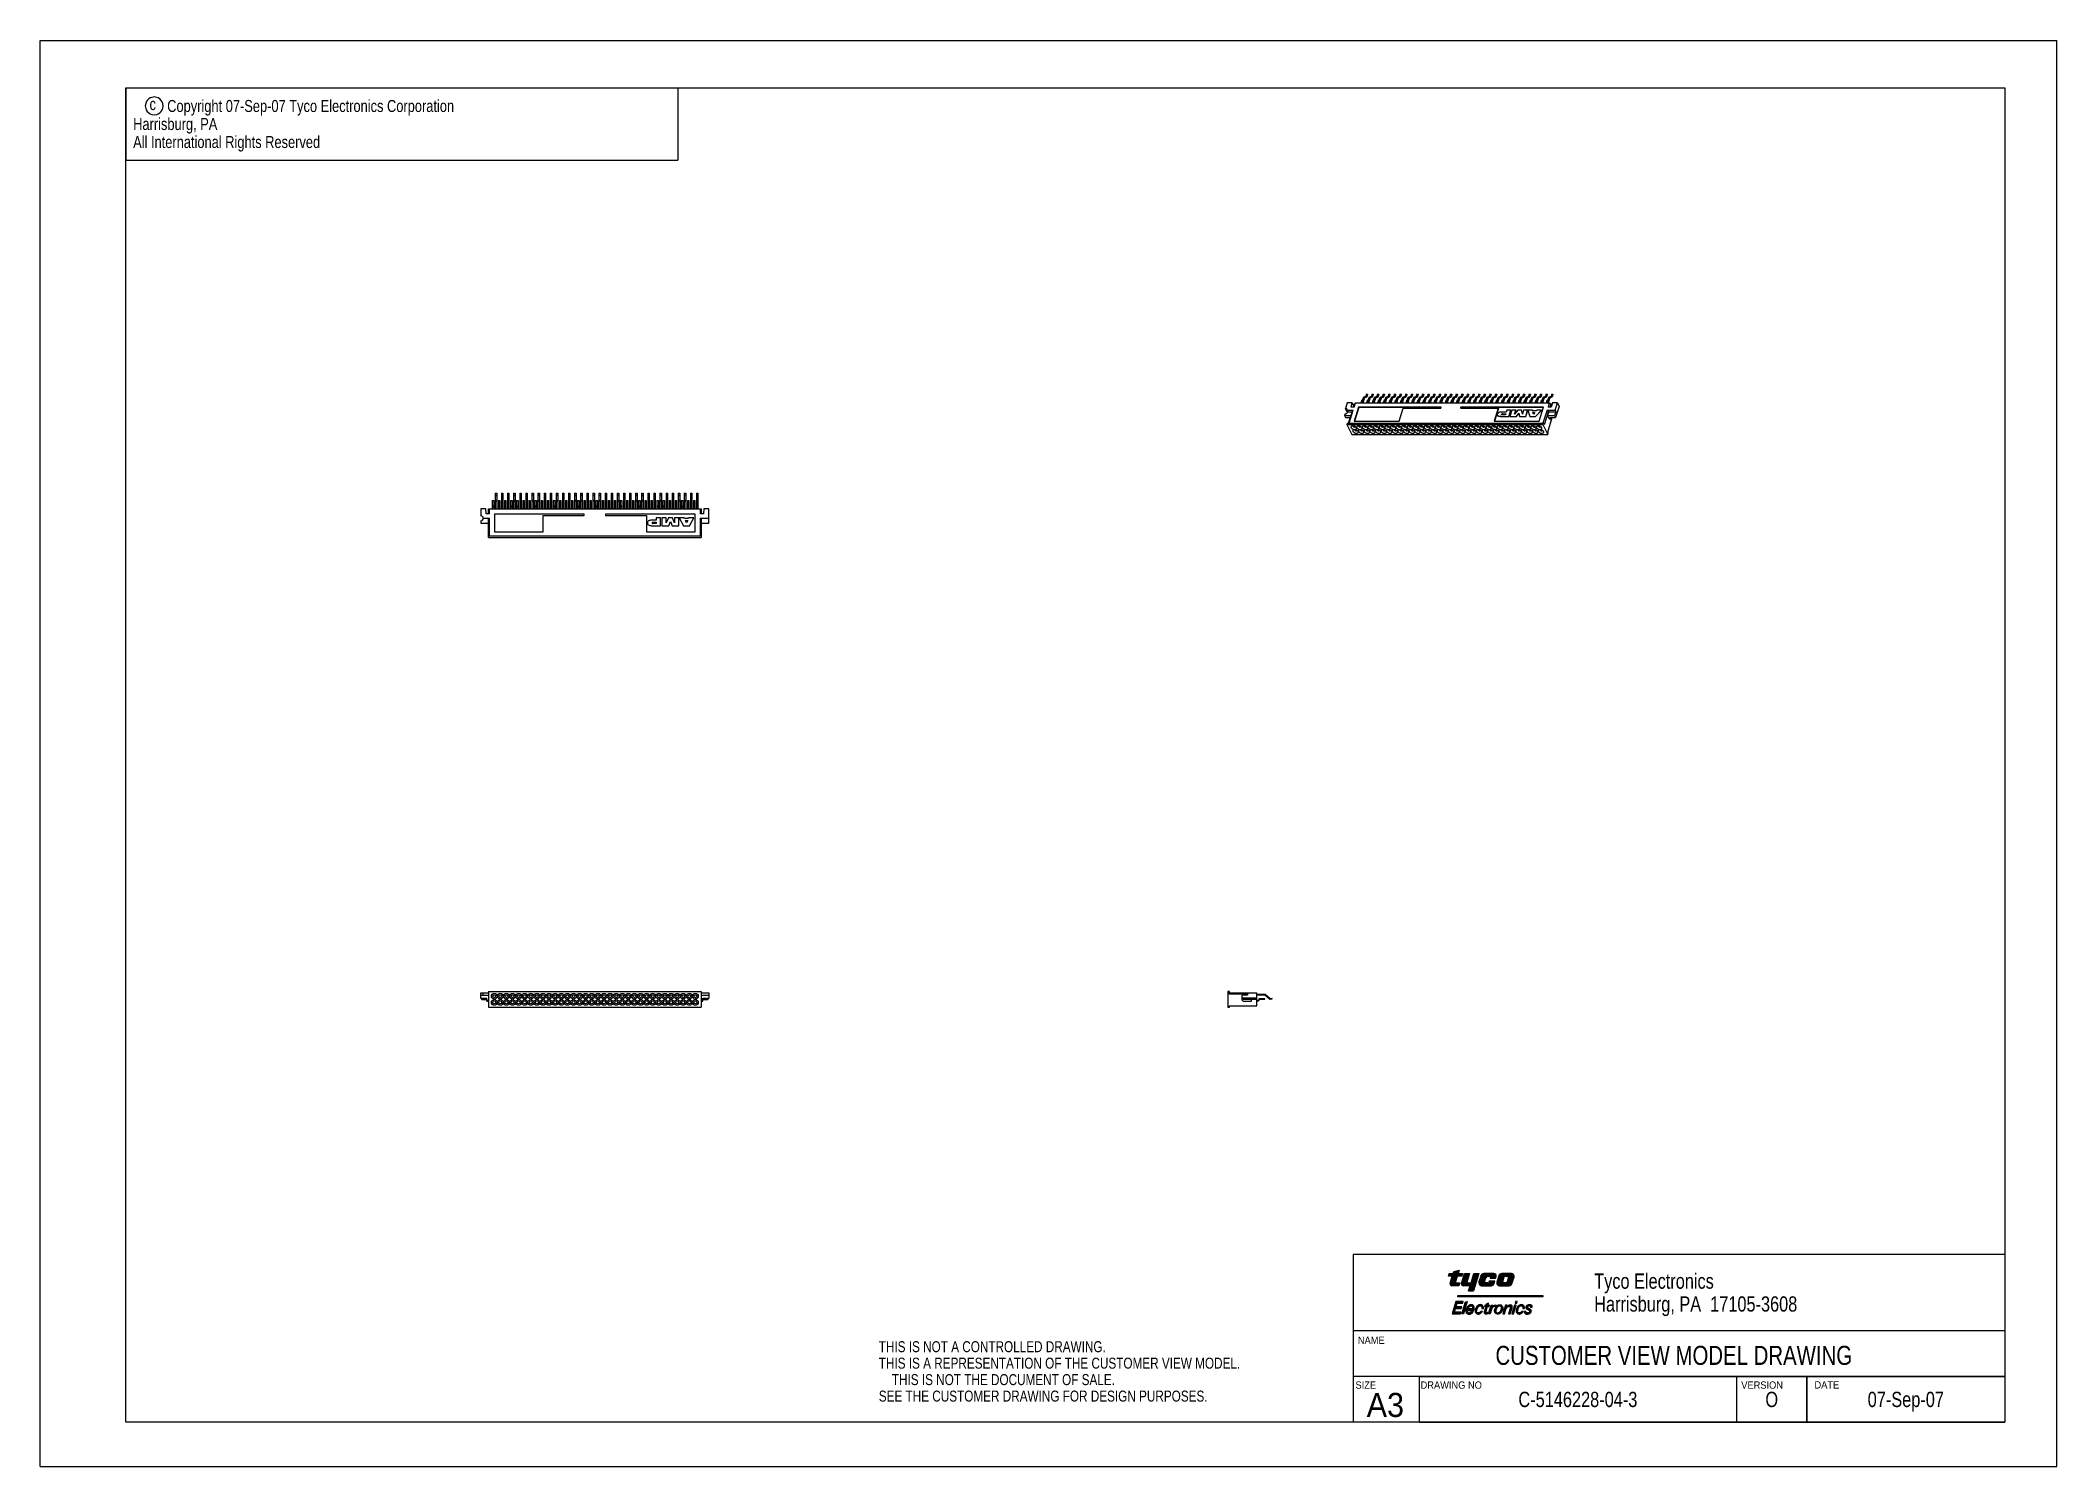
# Model space of a CAD drawing. Extents: x 0 to 420, y 0 to 297.
import ezdxf
from ezdxf.enums import TextEntityAlignment as Align

# ---------------------------------------------------------------- set-up
doc = ezdxf.new("R2010")
doc.units = 0
doc.header["$LTSCALE"] = 23.1
doc.layers.get('0').update_dxf_attribs({"linetype": 'CONTINUOUS'})
doc.layers.add('DRAFT_ENTITY', color=7, linetype='CONTINUOUS')
doc.styles.get("Standard").update_dxf_attribs({"font": 'txt', "width": 0.95})

msp = doc.modelspace()

# ---------------------------------------------------------------- texts
at = {"color": 2, "linetype": 'CONTINUOUS'}
for s, height, width, p in [('c', 2.5, 0.8, (22.75, 282.48)), ('Copyright 07-Sep-07 Tyco Electronics Corporation', 2.5, 0.8, (26.43, 282.08)), ('  All International Rights Reserved', 2.5, 0.8, (17.85, 274.58)), ('  Harrisburg, PA', 2.5, 0.8, (17.85, 278.33)), ('Tyco Electronics', 3.175, 0.8, (323.67, 37.05)), ('Harrisburg, PA  17105-3608', 3.175, 0.8, (323.67, 32.29)), ('THIS IS NOT A CONTROLLED DRAWING.', 2.286, 0.8, (174.65, 23.84)), ('NAME', 1.52, 0.95, (274.44, 25.57)), ('THIS IS A REPRESENTATION OF THE CUSTOMER VIEW MODEL.', 2.286, 0.8, (174.65, 20.41)), ('    THIS IS NOT THE DOCUMENT OF SALE.', 2.286, 0.8, (174.65, 16.98)), ('SIZE', 1.52, 0.95, (273.94, 16.23)), ('DRAWING NO', 1.52, 0.95, (287.51, 16.23)), ('VERSION', 1.52, 0.95, (354.3, 16.23)), ('DATE', 1.52, 0.95, (369.56, 16.27)), ('SEE THE CUSTOMER DRAWING FOR DESIGN PURPOSES.', 2.286, 0.8, (174.65, 13.55)), ('A3', 5, 0.95, (276.28, 10.35))]:
    msp.add_text(s, height=height, dxfattribs=dict(at, width=width)).set_placement(p)
at = {"color": 2, "linetype": 'CONTINUOUS', "width": 0.8}
for s, height, p in [('CUSTOMER VIEW MODEL DRAWING', 3.968, (340.25, 21.19)), ('C-5146228-04-3', 3.18, (320.27, 12.41)), ('O', 3.18, (360.65, 12.41)), ('07-Sep-07', 3.18, (388.58, 12.41))]:
    msp.add_text(s, height=height, dxfattribs=at).set_placement(p, align=Align.CENTER)

# ---------------------------------------------------------------- blocks, each defined once
blk = doc.blocks.new('TYCO_ELECT_LOGO_BL0', base_point=(303.14, 36.35))
at = {"color": 2, "linetype": 'CONTINUOUS'}
for p, q in [((293.31, 39.65), (293.48, 40.2)), ((294.1, 39.64), (293.31, 39.65)), ((293.48, 40.2), (294.27, 40.2)), ((293.65, 38.17), (294.1, 39.64)), ((294.27, 40.2), (294.41, 40.65)), ((294.41, 40.65), (295.53, 40.93)), ((295.13, 39.65), (294.78, 38.49)), ((294.95, 38.26), (295.63, 38.26)), ((296.09, 39.65), (295.13, 39.65)), ((295.53, 40.93), (295.31, 40.2)), ((295.31, 40.2), (296.26, 40.2)), ((295.66, 38.26), (295.48, 37.66)), ((296.03, 38.13), (296.67, 40.2)), ((296.26, 40.2), (296.09, 39.65)), ((296.67, 40.2), (297.71, 40.2)), ((297.71, 40.2), (297.23, 38.65)), ((297.51, 38.26), (298.01, 38.26)), ((298.01, 38.26), (298.6, 40.2)), ((299.62, 40.2), (298.53, 36.64)), ((298.6, 40.2), (299.62, 40.2)), ((300.02, 39.7), (299.65, 38.51)), ((302.75, 40.2), (300.69, 40.2)), ((300.85, 38.51), (301.11, 39.35)), ((301.55, 38.26), (301.03, 38.26)), ((301.5, 39.65), (301.84, 39.65)), ((301.81, 38.64), (301.73, 38.4)), ((302.95, 38.64), (301.81, 38.64)), ((302.03, 39.39), (301.99, 39.24)), ((301.99, 39.24), (303.14, 39.24)), ((302.77, 38.02), (302.95, 38.64)), ((303.14, 39.24), (303.23, 39.55)), ((303.78, 39.75), (303.37, 38.42)), ((306.47, 40.2), (304.4, 40.2)), ((304.61, 38.54), (304.88, 39.43)), ((305.21, 38.26), (304.74, 38.26)), ((305.17, 39.65), (305.64, 39.65)), ((305.8, 39.43), (305.51, 38.48)), ((306.54, 38.09), (306.97, 39.53)), ((295.48, 37.66), (294.03, 37.66)), ((294.88, 34.36), (294.1, 31.82)), ((296.4, 34.36), (294.88, 34.36)), ((294.89, 33.26), (295.13, 34.02)), ((295.13, 34.02), (296.3, 34.02)), ((295.27, 35.37), (295.27, 35.64)), ((295.27, 35.64), (312.97, 35.64)), ((312.97, 35.37), (295.27, 35.37)), ((296.11, 31.82), (296.88, 34.35)), ((296.3, 34.02), (296.4, 34.36)), ((297.83, 37.66), (296.38, 37.66)), ((297.23, 34.36), (296.46, 31.82)), ((296.88, 34.35), (297.23, 34.36)), ((297.51, 36.64), (297.83, 37.66)), ((297.51, 36.64), (298.53, 36.64)), ((300.28, 37.66), (302.28, 37.66)), ((300.86, 33.6), (300.79, 33.36)), ((301.16, 33.6), (300.86, 33.6)), ((301.26, 33.92), (301.16, 33.6)), ((301.66, 34.04), (301.26, 33.92)), ((301.53, 33.6), (301.66, 34.04)), ((301.85, 33.6), (301.53, 33.6)), ((301.63, 31.82), (302.18, 33.6)), ((301.78, 33.36), (301.85, 33.6)), ((302.18, 33.6), (302.53, 33.6)), ((302.53, 33.6), (302.43, 33.29)), ((303.17, 33.67), (303.09, 33.38)), ((303.93, 37.66), (305.95, 37.66)), ((305.17, 33.6), (304.63, 31.82)), ((305.52, 33.6), (305.17, 33.6)), ((305.43, 33.29), (305.52, 33.6)), ((307.08, 33.66), (306.52, 31.82)), ((306.87, 31.82), (307.43, 33.66)), ((307.43, 33.66), (307.08, 33.66)), ((307.29, 34.36), (307.19, 34.03)), ((307.19, 34.03), (307.54, 34.03)), ((307.64, 34.36), (307.29, 34.36)), ((307.54, 34.03), (307.64, 34.36)), ((312.97, 35.64), (312.97, 35.37)), ((294.1, 31.82), (295.81, 31.82)), ((294.55, 32.15), (294.79, 32.92)), ((295.91, 32.15), (294.55, 32.15)), ((294.79, 32.92), (295.97, 32.92)), ((296.07, 33.26), (294.89, 33.26)), ((295.81, 31.82), (295.91, 32.15)), ((295.97, 32.92), (296.07, 33.26)), ((296.46, 31.82), (296.11, 31.82)), ((297.31, 32.55), (298.56, 32.55)), ((298.28, 32.85), (297.42, 32.85)), ((298.48, 32.32), (298.11, 32.32)), ((300.38, 32.33), (300.02, 32.33)), ((300.26, 32.96), (300.6, 32.96)), ((300.79, 32.38), (300.76, 32.29)), ((300.79, 33.36), (301.09, 33.36)), ((301.09, 33.36), (300.79, 32.38)), ((301.11, 32.24), (301.46, 33.36)), ((301.44, 31.85), (301.53, 32.13)), ((301.46, 33.36), (301.78, 33.36)), ((301.98, 31.82), (301.63, 31.82)), ((302.26, 32.73), (301.98, 31.82)), ((304.63, 31.82), (304.98, 31.82)), ((304.98, 31.82), (305.28, 32.81)), ((306.2, 33.12), (305.81, 31.82)), ((305.81, 31.82), (306.16, 31.82)), ((306.16, 31.82), (306.55, 33.1)), ((306.52, 31.82), (306.87, 31.82)), ((308.93, 32.33), (308.57, 32.33)), ((308.8, 32.96), (309.14, 32.96)), ((309.45, 32.33), (309.13, 32.33)), ((310.43, 33.2), (310.77, 33.2))]:
    blk.add_line(p, q, dxfattribs=at)
for centre, radius, start, end in [((294.03, 38.06), 0.393, 163, 270), ((294.95, 38.44), 0.176, 162.9999, 270), ((296.38, 38.02), 0.36, 162.9999, 270), ((297.51, 38.56), 0.297, 163.0001, 270.0152), ((300.28, 38.32), 0.657, 162.9997, 270), ((300.69, 39.49), 0.709, 90, 162.9997), ((301.03, 38.45), 0.189, 163, 270), ((301.5, 39.23), 0.412, 90, 163), ((301.55, 38.45), 0.189, 270, 342.9997), ((301.84, 39.45), 0.199, 343.0004, 90), ((302.28, 38.17), 0.508, 270, 343), ((302.75, 39.7), 0.502, 343.0001, 90), ((303.93, 38.25), 0.585, 162.9999, 270), ((304.4, 39.56), 0.646, 90, 162.9999), ((304.81, 38.47), 0.215, 163, 265.1213), ((305.17, 39.34), 0.303, 90, 163), ((305.21, 38.57), 0.309, 270, 342.9999), ((305.64, 39.48), 0.166, 342.9999, 90), ((305.95, 38.27), 0.608, 270, 343.0002), ((306.47, 39.68), 0.524, 343.0001, 90)]:
    blk.add_arc(centre, radius, start, end, dxfattribs=at)
for points, knots in [([(298.56, 32.55), (298.59, 32.59), (298.64, 32.69), (298.69, 32.9), (298.71, 33.17), (298.6, 33.43), (298.41, 33.62), (298.2, 33.72), (297.96, 33.72), (297.73, 33.68), (297.5, 33.54), (297.29, 33.34), (297.11, 33.08), (297.01, 32.8), (296.95, 32.53), (296.93, 32.26), (297, 32.03), (297.19, 31.86), (297.43, 31.76), (297.71, 31.76), (297.99, 31.81), (298.24, 31.95), (298.39, 32.14), (298.45, 32.26), (298.48, 32.32)], [0, 0, 0, 0, 0.023707, 0.061471, 0.113934, 0.167566, 0.206255, 0.255646, 0.290437, 0.33213, 0.378066, 0.438138, 0.487191, 0.543648, 0.597868, 0.638322, 0.683864, 0.721891, 0.772561, 0.822799, 0.868862, 0.92675, 0.967019, 1, 1, 1, 1]), ([(300.6, 32.96), (300.61, 33.03), (300.61, 33.21), (300.5, 33.47), (300.25, 33.7), (299.93, 33.76), (299.61, 33.69), (299.35, 33.52), (299.14, 33.28), (298.98, 33.01), (298.89, 32.72), (298.84, 32.41), (298.91, 32.15), (299.06, 31.94), (299.27, 31.79), (299.56, 31.76), (299.82, 31.81), (300.03, 31.94), (300.22, 32.09), (300.32, 32.22), (300.37, 32.31)], [0, 0, 0, 0, 0.039448, 0.103756, 0.163554, 0.232, 0.287763, 0.352943, 0.41225, 0.472441, 0.534907, 0.596009, 0.65155, 0.690162, 0.747585, 0.80079, 0.856554, 0.90313, 0.943689, 1, 1, 1, 1]), ([(302.43, 33.29), (302.46, 33.32), (302.54, 33.39), (302.7, 33.52), (302.91, 33.63), (303.08, 33.67), (303.17, 33.67)], [0, 0, 0, 0, 0.166475, 0.387864, 0.69091, 1, 1, 1, 1]), ([(303.75, 33.69), (303.65, 33.66), (303.47, 33.55), (303.24, 33.34), (303.07, 33.08), (302.96, 32.79), (302.91, 32.52), (302.91, 32.29), (302.98, 32.11), (303.08, 31.96), (303.26, 31.82), (303.49, 31.75), (303.77, 31.76), (304.02, 31.89), (304.26, 32.06), (304.41, 32.27), (304.53, 32.5), (304.6, 32.71), (304.66, 32.96), (304.65, 33.21), (304.55, 33.44), (304.37, 33.63), (304.18, 33.7), (303.96, 33.74), (303.84, 33.73), (303.75, 33.69)], [0, 0, 0, 0, 0.053704, 0.108758, 0.161129, 0.213633, 0.265483, 0.303952, 0.332652, 0.366599, 0.397004, 0.443807, 0.489693, 0.540009, 0.589312, 0.638815, 0.675146, 0.722363, 0.756421, 0.804371, 0.850862, 0.886404, 0.935397, 0.954039, 1, 1, 1, 1]), ([(306.55, 33.1), (306.55, 33.17), (306.62, 33.34), (306.58, 33.49), (306.5, 33.59), (306.3, 33.69), (306.02, 33.67), (305.78, 33.57), (305.59, 33.44), (305.48, 33.33), (305.43, 33.29)], [0, 0, 0, 0, 0.18884, 0.230818, 0.275213, 0.412423, 0.601453, 0.738485, 0.877247, 1, 1, 1, 1]), ([(309.14, 32.96), (309.15, 33.03), (309.15, 33.15), (309.11, 33.32), (309.01, 33.51), (308.86, 33.65), (308.59, 33.75), (308.28, 33.74), (308, 33.59), (307.79, 33.42), (307.65, 33.22), (307.53, 32.99), (307.44, 32.74), (307.39, 32.44), (307.45, 32.14), (307.64, 31.9), (307.9, 31.78), (308.18, 31.76), (308.45, 31.85), (308.71, 32.04), (308.85, 32.21), (308.92, 32.31)], [0, 0, 0, 0, 0.039479, 0.071296, 0.10436, 0.164204, 0.188207, 0.27392, 0.332407, 0.375774, 0.432128, 0.478514, 0.528249, 0.58885, 0.652897, 0.703782, 0.765247, 0.812819, 0.870061, 0.92839, 1, 1, 1, 1]), ([(310.77, 33.2), (310.77, 33.24), (310.77, 33.31), (310.74, 33.43), (310.67, 33.57), (310.5, 33.69), (310.27, 33.73), (310.01, 33.73), (309.76, 33.65), (309.55, 33.52), (309.43, 33.31), (309.44, 33.1), (309.51, 32.88), (309.72, 32.76), (309.92, 32.65), (310.16, 32.55), (310.26, 32.31), (310.15, 32.09), (309.95, 32.02), (309.74, 32.01), (309.55, 32.06), (309.46, 32.2), (309.45, 32.28), (309.45, 32.33)], [0, 0, 0, 0, 0.027697, 0.04953, 0.082435, 0.139346, 0.186871, 0.246899, 0.315641, 0.36781, 0.424232, 0.47206, 0.517577, 0.574363, 0.635976, 0.685967, 0.748896, 0.793687, 0.844373, 0.890402, 0.940679, 0.969368, 1, 1, 1, 1]), ([(298.11, 32.32), (298.09, 32.26), (298.01, 32.15), (297.85, 32.04), (297.67, 31.99), (297.51, 31.99), (297.37, 32.04), (297.29, 32.18), (297.25, 32.35), (297.28, 32.49), (297.31, 32.55)], [0, 0, 0, 0, 0.134493, 0.283866, 0.414029, 0.522971, 0.622539, 0.714657, 0.850377, 1, 1, 1, 1]), ([(297.4, 32.85), (297.42, 32.89), (297.44, 32.97), (297.48, 33.08), (297.54, 33.17), (297.61, 33.27), (297.7, 33.37), (297.84, 33.44), (297.99, 33.47), (298.19, 33.45), (298.31, 33.25), (298.33, 33.07), (298.31, 32.94), (298.29, 32.87), (298.29, 32.85)], [0, 0, 0, 0, 0.073347, 0.149806, 0.208141, 0.258321, 0.363587, 0.438596, 0.53146, 0.630317, 0.769487, 0.88189, 0.948068, 1, 1, 1, 1]), ([(300.01, 32.31), (299.96, 32.22), (299.82, 32.07), (299.52, 31.96), (299.17, 32.1), (299.16, 32.48), (299.27, 32.82), (299.4, 33.21), (299.72, 33.52), (300.18, 33.52), (300.28, 33.19), (300.26, 33.01), (300.26, 32.96)], [0, 0, 0, 0, 0.091149, 0.174172, 0.27457, 0.373127, 0.473781, 0.60495, 0.736551, 0.848957, 0.945528, 1, 1, 1, 1]), ([(300.76, 32.29), (300.76, 32.24), (300.75, 32.13), (300.77, 31.98), (300.87, 31.87), (301.02, 31.83), (301.17, 31.81), (301.31, 31.82), (301.4, 31.84), (301.44, 31.85)], [0, 0, 0, 0, 0.154734, 0.31478, 0.424604, 0.581586, 0.740835, 0.877972, 1, 1, 1, 1]), ([(301.53, 32.13), (301.47, 32.09), (301.36, 32.05), (301.22, 32.06), (301.13, 32.11), (301.1, 32.18), (301.11, 32.22), (301.11, 32.24)], [0, 0, 0, 0, 0.37922, 0.59536, 0.807018, 0.879654, 1, 1, 1, 1]), ([(303.09, 33.38), (303.08, 33.38), (303.04, 33.39), (302.95, 33.37), (302.82, 33.35), (302.68, 33.3), (302.55, 33.22), (302.43, 33.09), (302.33, 32.93), (302.28, 32.8), (302.26, 32.73)], [0, 0, 0, 0, 0.022383, 0.100624, 0.241446, 0.35091, 0.502162, 0.645991, 0.811899, 1, 1, 1, 1]), ([(304.06, 33.49), (304.02, 33.49), (303.91, 33.49), (303.69, 33.44), (303.51, 33.25), (303.41, 33.06), (303.34, 32.87), (303.28, 32.69), (303.22, 32.45), (303.22, 32.25), (303.3, 32.05), (303.54, 31.96), (303.75, 32.02), (303.91, 32.11), (304.04, 32.24), (304.13, 32.41), (304.22, 32.62), (304.29, 32.84), (304.32, 33.05), (304.31, 33.22), (304.27, 33.36), (304.18, 33.45), (304.1, 33.48), (304.06, 33.49)], [0, 0, 0, 0, 0.031176, 0.079611, 0.157867, 0.214047, 0.236798, 0.303788, 0.357643, 0.410637, 0.449311, 0.512784, 0.571695, 0.609025, 0.648453, 0.70204, 0.749626, 0.818086, 0.864698, 0.90941, 0.940911, 0.969608, 1, 1, 1, 1]), ([(305.28, 32.81), (305.3, 32.85), (305.34, 32.93), (305.42, 33.07), (305.54, 33.22), (305.74, 33.33), (305.92, 33.37), (306.09, 33.4), (306.23, 33.29), (306.23, 33.17), (306.2, 33.12)], [0, 0, 0, 0, 0.097561, 0.196541, 0.353551, 0.523107, 0.657127, 0.774524, 0.880621, 1, 1, 1, 1]), ([(308.56, 32.31), (308.51, 32.21), (308.37, 32.07), (308.1, 31.98), (307.84, 32.02), (307.71, 32.26), (307.73, 32.53), (307.8, 32.77), (307.88, 32.99), (307.98, 33.22), (308.17, 33.43), (308.42, 33.51), (308.61, 33.49), (308.76, 33.41), (308.83, 33.21), (308.81, 33.04), (308.8, 32.96)], [0, 0, 0, 0, 0.090232, 0.172419, 0.241027, 0.306871, 0.392211, 0.47198, 0.535302, 0.602044, 0.694051, 0.776136, 0.820435, 0.868083, 0.914833, 1, 1, 1, 1]), ([(309.13, 32.33), (309.12, 32.29), (309.13, 32.19), (309.17, 32.08), (309.22, 31.94), (309.35, 31.85), (309.53, 31.77), (309.75, 31.77), (309.99, 31.79), (310.23, 31.87), (310.44, 32.02), (310.55, 32.23), (310.6, 32.46), (310.49, 32.64), (310.35, 32.8), (310.17, 32.89), (309.97, 32.98), (309.77, 33.05), (309.74, 33.22), (309.76, 33.35), (309.89, 33.47), (310.06, 33.49), (310.22, 33.5), (310.35, 33.47), (310.42, 33.38), (310.43, 33.29), (310.42, 33.24), (310.43, 33.2)], [0, 0, 0, 0, 0.027067, 0.065098, 0.082589, 0.127786, 0.167618, 0.219554, 0.270026, 0.336211, 0.389046, 0.447231, 0.491824, 0.543467, 0.582185, 0.637461, 0.685175, 0.736189, 0.764605, 0.793729, 0.82729, 0.875362, 0.902359, 0.941823, 0.961544, 0.975751, 1, 1, 1, 1])]:
    blk.add_open_spline(points, degree=3, knots=knots, dxfattribs=at)
for points in [[(296.26, 40.2), (293.31, 39.65), (295.31, 40.2)], [(295.31, 40.2), (293.31, 39.65), (294.27, 40.2)], [(293.31, 39.65), (293.48, 40.2), (294.27, 40.2)], [(293.31, 39.65), (296.26, 40.2), (295.13, 39.65)], [(294.1, 39.64), (293.31, 39.65), (295.13, 39.65)], [(293.65, 38.17), (295.63, 38.26), (293.64, 37.99)], [(293.64, 37.99), (295.63, 38.26), (293.71, 37.82)], [(293.65, 38.17), (294.1, 39.64), (294.78, 38.49)], [(294.78, 38.38), (293.65, 38.17), (294.78, 38.49)], [(294.85, 38.3), (293.65, 38.17), (294.78, 38.38)], [(294.95, 38.26), (293.65, 38.17), (294.85, 38.3)], [(295.63, 38.26), (293.65, 38.17), (294.95, 38.26)], [(293.71, 37.82), (295.63, 38.26), (293.85, 37.7)], [(293.85, 37.7), (295.63, 38.26), (294.03, 37.66)], [(295.63, 38.26), (295.48, 37.66), (294.03, 37.66)], [(295.13, 39.65), (294.78, 38.49), (294.1, 39.64)], [(294.41, 40.65), (295.53, 40.93), (294.27, 40.2)], [(295.53, 40.93), (295.31, 40.2), (294.27, 40.2)], [(296.26, 40.2), (296.09, 39.65), (295.13, 39.65)], [(296.03, 38.13), (298.01, 38.26), (296.02, 37.96)], [(296.02, 37.96), (298.01, 38.26), (296.09, 37.81)], [(297.23, 38.65), (296.03, 38.13), (297.71, 40.2)], [(296.03, 38.13), (296.67, 40.2), (297.71, 40.2)], [(297.23, 38.47), (296.03, 38.13), (297.23, 38.65)], [(297.34, 38.32), (296.03, 38.13), (297.23, 38.47)], [(297.51, 38.26), (296.03, 38.13), (297.34, 38.32)], [(297.51, 38.26), (298.01, 38.26), (296.03, 38.13)], [(296.09, 37.81), (298.01, 38.26), (296.21, 37.7)], [(296.21, 37.7), (298.01, 38.26), (296.38, 37.66)], [(296.38, 37.66), (298.01, 38.26), (297.83, 37.66)], [(297.83, 37.66), (299.62, 40.2), (297.51, 36.64)], [(299.62, 40.2), (298.53, 36.64), (297.51, 36.64)], [(298.01, 38.26), (299.62, 40.2), (297.83, 37.66)], [(298.01, 38.26), (298.6, 40.2), (299.62, 40.2)], [(300.85, 38.39), (299.63, 38.27), (300.85, 38.51)], [(299.63, 38.27), (299.65, 38.51), (300.85, 38.51)], [(300.92, 38.3), (299.63, 38.27), (300.85, 38.39)], [(300.92, 38.3), (301.03, 38.26), (299.63, 38.27)], [(299.69, 38.03), (299.63, 38.27), (301.03, 38.26)], [(299.65, 38.51), (300.02, 39.7), (301.33, 39.61)], [(301.19, 39.51), (299.65, 38.51), (301.33, 39.61)], [(301.11, 39.35), (299.65, 38.51), (301.19, 39.51)], [(301.11, 39.35), (300.85, 38.51), (299.65, 38.51)], [(301.55, 38.26), (299.69, 38.03), (301.03, 38.26)], [(299.69, 38.03), (301.55, 38.26), (302.77, 38.02)], [(299.83, 37.84), (299.69, 38.03), (302.77, 38.02)], [(302.77, 38.02), (302.66, 37.84), (299.83, 37.84)], [(300.04, 37.71), (299.83, 37.84), (302.66, 37.84)], [(300.02, 39.7), (300.12, 39.9), (303.25, 39.79)], [(300.02, 39.7), (303.25, 39.79), (301.5, 39.65)], [(301.5, 39.65), (301.33, 39.61), (300.02, 39.7)], [(302.66, 37.84), (302.49, 37.71), (300.04, 37.71)], [(300.12, 39.9), (300.27, 40.06), (303.16, 40)], [(303.16, 40), (303.25, 39.79), (300.12, 39.9)], [(300.27, 40.06), (300.47, 40.17), (302.98, 40.15)], [(302.98, 40.15), (303.16, 40), (300.27, 40.06)], [(300.47, 40.17), (300.69, 40.2), (302.75, 40.2)], [(302.75, 40.2), (302.98, 40.15), (300.47, 40.17)], [(301.5, 39.65), (303.25, 39.79), (301.84, 39.65)], [(301.55, 38.26), (301.63, 38.28), (302.77, 38.02)], [(301.69, 38.33), (302.95, 38.64), (301.63, 38.28)], [(302.95, 38.64), (302.77, 38.02), (301.63, 38.28)], [(301.73, 38.4), (302.95, 38.64), (301.69, 38.33)], [(301.73, 38.4), (301.81, 38.64), (302.95, 38.64)], [(301.84, 39.65), (303.25, 39.79), (301.96, 39.61)], [(303.25, 39.79), (303.23, 39.55), (301.96, 39.61)], [(302.03, 39.51), (301.96, 39.61), (303.23, 39.55)], [(302.03, 39.39), (303.23, 39.55), (301.99, 39.24)], [(303.23, 39.55), (303.14, 39.24), (301.99, 39.24)], [(302.03, 39.51), (303.23, 39.55), (302.03, 39.39)], [(303.35, 38.2), (303.37, 38.42), (304.61, 38.41)], [(304.68, 38.31), (303.35, 38.2), (304.61, 38.41)], [(304.74, 38.26), (303.35, 38.2), (304.68, 38.31)], [(305.21, 38.26), (303.35, 38.2), (304.74, 38.26)], [(303.35, 38.2), (305.21, 38.26), (306.54, 38.09)], [(303.41, 37.99), (303.35, 38.2), (306.54, 38.09)], [(303.37, 38.42), (303.78, 39.75), (305.05, 39.62)], [(304.94, 39.54), (303.37, 38.42), (305.05, 39.62)], [(304.88, 39.43), (303.37, 38.42), (304.94, 39.54)], [(304.61, 38.54), (303.37, 38.42), (304.88, 39.43)], [(304.61, 38.54), (304.61, 38.41), (303.37, 38.42)], [(306.54, 38.09), (306.41, 37.87), (303.41, 37.99)], [(303.54, 37.82), (303.41, 37.99), (306.41, 37.87)], [(306.41, 37.87), (306.21, 37.72), (303.54, 37.82)], [(303.72, 37.7), (303.54, 37.82), (306.21, 37.72)], [(303.78, 39.75), (303.91, 39.98), (306.99, 39.77)], [(303.78, 39.75), (306.99, 39.77), (305.17, 39.65)], [(305.17, 39.65), (305.05, 39.62), (303.78, 39.75)], [(303.91, 39.98), (304.13, 40.15), (306.89, 39.99)], [(306.89, 39.99), (306.99, 39.77), (303.91, 39.98)], [(306.71, 40.15), (304.13, 40.15), (306.47, 40.2)], [(304.13, 40.15), (304.4, 40.2), (306.47, 40.2)], [(306.71, 40.15), (306.89, 39.99), (304.13, 40.15)], [(305.17, 39.65), (306.99, 39.77), (305.64, 39.65)], [(305.21, 38.26), (305.34, 38.29), (306.54, 38.09)], [(305.34, 38.29), (305.44, 38.37), (306.54, 38.09)], [(305.51, 38.48), (306.97, 39.53), (305.44, 38.37)], [(306.97, 39.53), (306.54, 38.09), (305.44, 38.37)], [(305.8, 39.43), (306.97, 39.53), (305.51, 38.48)], [(305.64, 39.65), (306.99, 39.77), (305.73, 39.61)], [(305.73, 39.61), (306.99, 39.77), (305.79, 39.53)], [(306.99, 39.77), (306.97, 39.53), (305.79, 39.53)], [(305.8, 39.43), (305.79, 39.53), (306.97, 39.53)], [(294.1, 31.82), (294.88, 34.36), (295.13, 34.02)], [(294.89, 33.26), (294.1, 31.82), (295.13, 34.02)], [(296.4, 34.36), (295.13, 34.02), (294.88, 34.36)], [(296.4, 34.36), (296.3, 34.02), (295.13, 34.02)], [(312.97, 35.37), (295.27, 35.37), (312.97, 35.64)], [(295.27, 35.37), (295.27, 35.64), (312.97, 35.64)], [(296.88, 34.35), (297.23, 34.36), (296.11, 31.82)], [(297.23, 34.36), (296.46, 31.82), (296.11, 31.82)], [(297.59, 33.59), (297.82, 33.69), (298.32, 33.66)], [(298.32, 33.66), (298.52, 33.51), (297.59, 33.59)], [(298.07, 33.72), (298.32, 33.66), (297.82, 33.69)], [(299.43, 33.56), (299.68, 33.69), (300.23, 33.67)], [(299.43, 33.56), (300.23, 33.67), (299.99, 33.5)], [(299.96, 33.74), (300.23, 33.67), (299.68, 33.69)], [(300.23, 33.67), (300.45, 33.5), (299.99, 33.5)], [(300.28, 37.66), (300.04, 37.71), (302.49, 37.71)], [(302.49, 37.71), (302.28, 37.66), (300.28, 37.66)], [(301.85, 33.6), (300.79, 33.36), (301.53, 33.6)], [(301.53, 33.6), (300.79, 33.36), (301.16, 33.6)], [(300.79, 33.36), (300.86, 33.6), (301.16, 33.6)], [(300.79, 33.36), (301.85, 33.6), (301.09, 33.36)], [(301.85, 33.6), (301.78, 33.36), (301.09, 33.36)], [(301.26, 33.92), (301.66, 34.04), (301.16, 33.6)], [(301.66, 34.04), (301.53, 33.6), (301.16, 33.6)], [(302.43, 33.29), (301.63, 31.82), (302.53, 33.6)], [(301.63, 31.82), (302.18, 33.6), (302.53, 33.6)], [(302.77, 33.55), (303.17, 33.67), (302.59, 33.43)], [(303.17, 33.67), (303.09, 33.38), (302.59, 33.43)], [(302.96, 33.63), (303.17, 33.67), (302.77, 33.55)], [(303.53, 33.58), (303.75, 33.69), (304.24, 33.67)], [(304.24, 33.67), (304.45, 33.54), (303.53, 33.58)], [(303.72, 37.7), (306.21, 37.72), (303.93, 37.66)], [(304, 33.73), (304.24, 33.67), (303.75, 33.69)], [(306.21, 37.72), (305.95, 37.66), (303.93, 37.66)], [(304.63, 31.82), (305.17, 33.6), (305.43, 33.29)], [(305.52, 33.6), (305.43, 33.29), (305.17, 33.6)], [(305.96, 33.64), (306.39, 33.64), (305.76, 33.55)], [(306.39, 33.64), (306.56, 33.51), (305.76, 33.55)], [(305.96, 33.64), (306.17, 33.67), (306.39, 33.64)], [(306.52, 31.82), (307.08, 33.66), (307.43, 33.66)], [(307.43, 33.66), (306.87, 31.82), (306.52, 31.82)], [(307.19, 34.03), (307.29, 34.36), (307.64, 34.36)], [(307.64, 34.36), (307.54, 34.03), (307.19, 34.03)], [(307.84, 33.45), (308.06, 33.61), (308.49, 33.5)], [(308.06, 33.61), (308.3, 33.72), (308.82, 33.65)], [(308.06, 33.61), (308.82, 33.65), (308.49, 33.5)], [(308.57, 33.73), (308.82, 33.65), (308.3, 33.72)], [(308.82, 33.65), (309.02, 33.47), (308.49, 33.5)], [(309.87, 33.68), (310.47, 33.69), (309.68, 33.6)], [(310.47, 33.69), (310.64, 33.58), (309.68, 33.6)], [(309.87, 33.68), (310.07, 33.72), (310.47, 33.69)], [(310.27, 33.72), (310.47, 33.69), (310.07, 33.72)], [(294.79, 32.92), (294.1, 31.82), (294.89, 33.26)], [(294.55, 32.15), (294.1, 31.82), (294.79, 32.92)], [(294.55, 32.15), (295.91, 32.15), (294.1, 31.82)], [(295.91, 32.15), (295.81, 31.82), (294.1, 31.82)], [(295.97, 32.92), (294.79, 32.92), (296.07, 33.26)], [(296.07, 33.26), (294.79, 32.92), (294.89, 33.26)], [(296.94, 32.28), (296.96, 32.54), (297.27, 32.38)], [(297.27, 32.38), (297.29, 32.21), (296.94, 32.28)], [(297.02, 32.04), (296.94, 32.28), (297.29, 32.21)], [(296.96, 32.54), (297.01, 32.79), (297.31, 32.55)], [(297.31, 32.55), (297.27, 32.38), (296.96, 32.54)], [(297.01, 32.79), (297.1, 33.02), (297.45, 32.98)], [(297.42, 32.85), (297.01, 32.79), (297.45, 32.98)], [(298.66, 32.79), (297.01, 32.79), (298.28, 32.85)], [(298.28, 32.85), (297.01, 32.79), (297.42, 32.85)], [(298.66, 32.79), (298.56, 32.55), (297.01, 32.79)], [(298.56, 32.55), (297.31, 32.55), (297.01, 32.79)], [(297.38, 32.06), (297.02, 32.04), (297.29, 32.21)], [(297.38, 32.06), (297.54, 31.99), (297.02, 32.04)], [(297.2, 31.87), (297.02, 32.04), (297.54, 31.99)], [(297.5, 33.12), (297.1, 33.02), (297.58, 33.24)], [(297.1, 33.02), (297.23, 33.24), (297.58, 33.24)], [(297.5, 33.12), (297.45, 32.98), (297.1, 33.02)], [(298.17, 31.92), (297.2, 31.87), (297.54, 31.99)], [(298.17, 31.92), (297.94, 31.81), (297.2, 31.87)], [(297.44, 31.78), (297.2, 31.87), (297.94, 31.81)], [(297.23, 33.24), (297.39, 33.43), (297.8, 33.42)], [(297.68, 33.34), (297.23, 33.24), (297.8, 33.42)], [(297.68, 33.34), (297.58, 33.24), (297.23, 33.24)], [(297.39, 33.43), (297.59, 33.59), (298.52, 33.51)], [(297.93, 33.46), (297.39, 33.43), (298.52, 33.51)], [(297.93, 33.46), (297.8, 33.42), (297.39, 33.43)], [(297.94, 31.81), (297.69, 31.76), (297.44, 31.78)], [(297.54, 31.99), (297.71, 32), (298.17, 31.92)], [(297.88, 32.06), (298.35, 32.1), (297.71, 32)], [(298.35, 32.1), (298.17, 31.92), (297.71, 32)], [(297.88, 32.06), (298.02, 32.17), (298.35, 32.1)], [(297.93, 33.46), (298.52, 33.51), (298.08, 33.45)], [(298.02, 32.17), (298.11, 32.32), (298.48, 32.32)], [(298.48, 32.32), (298.35, 32.1), (298.02, 32.17)], [(298.08, 33.45), (298.52, 33.51), (298.21, 33.39)], [(298.52, 33.51), (298.65, 33.29), (298.21, 33.39)], [(298.29, 33.27), (298.21, 33.39), (298.65, 33.29)], [(298.32, 32.99), (298.69, 33.04), (298.28, 32.85)], [(298.69, 33.04), (298.66, 32.79), (298.28, 32.85)], [(298.29, 33.27), (298.65, 33.29), (298.32, 33.13)], [(298.65, 33.29), (298.69, 33.04), (298.32, 33.13)], [(298.32, 32.99), (298.32, 33.13), (298.69, 33.04)], [(298.87, 32.33), (298.88, 32.61), (299.2, 32.55)], [(299.2, 32.55), (299.19, 32.21), (298.87, 32.33)], [(298.97, 32.06), (298.87, 32.33), (299.19, 32.21)], [(298.88, 32.61), (298.95, 32.88), (299.29, 32.87)], [(299.29, 32.87), (299.2, 32.55), (298.88, 32.61)], [(299.06, 33.14), (299.42, 33.18), (298.95, 32.88)], [(299.42, 33.18), (299.29, 32.87), (298.95, 32.88)], [(299.19, 32.21), (299.44, 32.01), (298.97, 32.06)], [(299.17, 31.87), (298.97, 32.06), (299.44, 32.01)], [(299.06, 33.14), (299.22, 33.37), (299.42, 33.18)], [(299.98, 31.91), (299.17, 31.87), (299.44, 32.01)], [(299.98, 31.91), (299.72, 31.8), (299.17, 31.87)], [(299.44, 31.78), (299.17, 31.87), (299.72, 31.8)], [(299.22, 33.37), (299.43, 33.56), (299.99, 33.5)], [(299.65, 33.42), (299.22, 33.37), (299.99, 33.5)], [(299.65, 33.42), (299.42, 33.18), (299.22, 33.37)], [(299.77, 32.07), (300.2, 32.08), (299.44, 32.01)], [(300.2, 32.08), (299.98, 31.91), (299.44, 32.01)], [(299.77, 32.07), (300.01, 32.31), (300.2, 32.08)], [(300.23, 33.3), (299.99, 33.5), (300.45, 33.5)], [(300.37, 32.31), (300.2, 32.08), (300.01, 32.31)], [(300.45, 33.5), (300.58, 33.24), (300.23, 33.3)], [(300.26, 32.96), (300.23, 33.3), (300.58, 33.24)], [(300.58, 33.24), (300.6, 32.96), (300.26, 32.96)], [(300.75, 32.15), (300.76, 32.29), (301.11, 32.24)], [(301.11, 32.24), (301.13, 32.14), (300.75, 32.15)], [(300.78, 32), (300.75, 32.15), (301.13, 32.14)], [(300.79, 32.38), (301.46, 33.36), (300.76, 32.29)], [(301.46, 33.36), (301.11, 32.24), (300.76, 32.29)], [(301.21, 32.07), (300.78, 32), (301.13, 32.14)], [(301.32, 32.06), (300.78, 32), (301.21, 32.07)], [(300.78, 32), (301.32, 32.06), (300.87, 31.89)], [(300.79, 32.38), (301.09, 33.36), (301.46, 33.36)], [(301.32, 32.06), (301.43, 32.08), (300.87, 31.89)], [(300.87, 31.89), (301.43, 32.08), (301.44, 31.85)], [(301.01, 31.84), (300.87, 31.89), (301.44, 31.85)], [(301.44, 31.85), (301.3, 31.82), (301.01, 31.84)], [(301.15, 31.82), (301.01, 31.84), (301.3, 31.82)], [(301.78, 33.36), (301.46, 33.36), (301.09, 33.36)], [(301.53, 32.13), (301.44, 31.85), (301.43, 32.08)], [(302.38, 32.99), (301.63, 31.82), (302.43, 33.29)], [(302.31, 32.87), (301.63, 31.82), (302.38, 32.99)], [(302.26, 32.73), (301.63, 31.82), (302.31, 32.87)], [(302.26, 32.73), (301.98, 31.82), (301.63, 31.82)], [(302.46, 33.11), (302.38, 32.99), (302.43, 33.29)], [(302.43, 33.29), (302.59, 33.43), (302.94, 33.37)], [(302.81, 33.34), (302.43, 33.29), (302.94, 33.37)], [(302.67, 33.29), (302.43, 33.29), (302.81, 33.34)], [(302.67, 33.29), (302.56, 33.21), (302.43, 33.29)], [(302.56, 33.21), (302.46, 33.11), (302.43, 33.29)], [(303.09, 33.38), (302.94, 33.37), (302.59, 33.43)], [(302.92, 32.52), (302.97, 32.77), (303.3, 32.74)], [(303.25, 32.55), (302.92, 32.52), (303.3, 32.74)], [(303.25, 32.55), (303.22, 32.36), (302.92, 32.52)], [(302.93, 32.27), (302.92, 32.52), (303.22, 32.36)], [(303.22, 32.36), (303.26, 32.16), (302.93, 32.27)], [(303.03, 32.04), (302.93, 32.27), (303.26, 32.16)], [(302.97, 32.77), (303.05, 33.01), (303.36, 32.92)], [(303.36, 32.92), (303.3, 32.74), (302.97, 32.77)], [(303.26, 32.16), (303.39, 32.02), (303.03, 32.04)], [(303.21, 31.87), (303.03, 32.04), (303.39, 32.02)], [(303.05, 33.01), (303.17, 33.23), (303.44, 33.1)], [(303.44, 33.1), (303.36, 32.92), (303.05, 33.01)], [(303.17, 33.23), (303.33, 33.42), (303.68, 33.4)], [(303.54, 33.27), (303.17, 33.23), (303.68, 33.4)], [(303.54, 33.27), (303.44, 33.1), (303.17, 33.23)], [(303.59, 31.99), (303.21, 31.87), (303.39, 32.02)], [(304.14, 31.98), (303.21, 31.87), (303.59, 31.99)], [(304.14, 31.98), (303.93, 31.84), (303.21, 31.87)], [(303.44, 31.77), (303.21, 31.87), (303.93, 31.84)], [(303.33, 33.42), (303.53, 33.58), (303.86, 33.48)], [(303.86, 33.48), (303.68, 33.4), (303.33, 33.42)], [(303.93, 31.84), (303.69, 31.76), (303.44, 31.77)], [(304.45, 33.54), (303.86, 33.48), (303.53, 33.58)], [(303.77, 32.04), (304.32, 32.15), (303.59, 31.99)], [(304.32, 32.15), (304.14, 31.98), (303.59, 31.99)], [(303.94, 32.14), (304.32, 32.15), (303.77, 32.04)], [(304.06, 33.49), (303.86, 33.48), (304.45, 33.54)], [(303.94, 32.14), (304.06, 32.29), (304.32, 32.15)], [(304.06, 33.49), (304.45, 33.54), (304.23, 33.4)], [(304.06, 32.29), (304.15, 32.47), (304.46, 32.36)], [(304.46, 32.36), (304.32, 32.15), (304.06, 32.29)], [(304.15, 32.47), (304.23, 32.65), (304.56, 32.59)], [(304.56, 32.59), (304.46, 32.36), (304.15, 32.47)], [(304.45, 33.54), (304.6, 33.33), (304.23, 33.4)], [(304.31, 33.22), (304.23, 33.4), (304.6, 33.33)], [(304.28, 32.83), (304.63, 32.83), (304.23, 32.65)], [(304.63, 32.83), (304.56, 32.59), (304.23, 32.65)], [(304.28, 32.83), (304.31, 33.03), (304.63, 32.83)], [(304.6, 33.33), (304.65, 33.08), (304.31, 33.22)], [(304.31, 33.03), (304.31, 33.22), (304.65, 33.08)], [(304.65, 33.08), (304.63, 32.83), (304.31, 33.03)], [(305.36, 32.96), (304.63, 31.82), (305.43, 33.29)], [(305.28, 32.81), (304.63, 31.82), (305.36, 32.96)], [(305.28, 32.81), (304.98, 31.82), (304.63, 31.82)], [(305.45, 33.11), (305.36, 32.96), (305.43, 33.29)], [(305.43, 33.29), (305.59, 33.43), (305.89, 33.36)], [(305.72, 33.31), (305.43, 33.29), (305.89, 33.36)], [(305.72, 33.31), (305.57, 33.23), (305.43, 33.29)], [(305.57, 33.23), (305.45, 33.11), (305.43, 33.29)], [(305.59, 33.43), (305.76, 33.55), (306.56, 33.51)], [(305.59, 33.43), (306.56, 33.51), (306.06, 33.38)], [(306.06, 33.38), (305.89, 33.36), (305.59, 33.43)], [(305.81, 31.82), (306.2, 33.12), (306.55, 33.1)], [(306.55, 33.1), (306.16, 31.82), (305.81, 31.82)], [(306.56, 33.51), (306.59, 33.3), (306.06, 33.38)], [(306.2, 33.29), (306.06, 33.38), (306.59, 33.3)], [(306.2, 33.29), (306.59, 33.3), (306.2, 33.12)], [(306.59, 33.3), (306.55, 33.1), (306.2, 33.12)], [(307.41, 32.5), (307.46, 32.76), (307.77, 32.65)], [(307.77, 32.65), (307.73, 32.41), (307.41, 32.5)], [(307.44, 32.23), (307.41, 32.5), (307.73, 32.41)], [(307.73, 32.41), (307.76, 32.17), (307.44, 32.23)], [(307.57, 32), (307.44, 32.23), (307.76, 32.17)], [(307.46, 32.76), (307.54, 33.01), (307.84, 32.88)], [(307.84, 32.88), (307.77, 32.65), (307.46, 32.76)], [(307.54, 33.01), (307.67, 33.25), (307.93, 33.1)], [(307.93, 33.1), (307.84, 32.88), (307.54, 33.01)], [(307.94, 32.01), (307.57, 32), (307.76, 32.17)], [(307.94, 32.01), (308.18, 32.02), (307.57, 32)], [(307.57, 32), (308.18, 32.02), (308.55, 31.92)], [(307.79, 31.84), (307.57, 32), (308.55, 31.92)], [(308.06, 33.3), (307.67, 33.25), (308.26, 33.45)], [(307.67, 33.25), (307.84, 33.45), (308.26, 33.45)], [(308.06, 33.3), (307.93, 33.1), (307.67, 33.25)], [(308.55, 31.92), (308.31, 31.81), (307.79, 31.84)], [(308.05, 31.77), (307.79, 31.84), (308.31, 31.81)], [(308.49, 33.5), (308.26, 33.45), (307.84, 33.45)], [(308.18, 32.02), (308.4, 32.12), (308.75, 32.1)], [(308.75, 32.1), (308.55, 31.92), (308.18, 32.02)], [(308.56, 32.31), (308.92, 32.31), (308.4, 32.12)], [(308.92, 32.31), (308.75, 32.1), (308.4, 32.12)], [(308.72, 33.42), (308.49, 33.5), (309.02, 33.47)], [(309.02, 33.47), (309.13, 33.23), (308.72, 33.42)], [(308.81, 33.2), (308.72, 33.42), (309.13, 33.23)], [(308.81, 33.2), (309.13, 33.23), (308.8, 32.96)], [(309.13, 33.23), (309.14, 32.96), (308.8, 32.96)], [(309.14, 32.15), (309.13, 32.33), (309.45, 32.33)], [(309.45, 32.33), (309.51, 32.13), (309.14, 32.15)], [(309.2, 31.99), (309.14, 32.15), (309.51, 32.13)], [(309.68, 32.03), (309.2, 31.99), (309.51, 32.13)], [(309.89, 32.02), (309.2, 31.99), (309.68, 32.03)], [(309.2, 31.99), (309.89, 32.02), (310.33, 31.95)], [(309.33, 31.87), (309.2, 31.99), (310.33, 31.95)], [(310.33, 31.95), (310.17, 31.86), (309.33, 31.87)], [(309.49, 31.8), (309.33, 31.87), (310.17, 31.86)], [(309.44, 33.28), (309.52, 33.47), (309.93, 33.46)], [(309.79, 33.36), (309.44, 33.28), (309.93, 33.46)], [(309.79, 33.36), (309.75, 33.2), (309.44, 33.28)], [(309.45, 33.08), (309.44, 33.28), (309.75, 33.2)], [(309.75, 33.2), (309.83, 33.05), (309.45, 33.08)], [(309.53, 32.89), (309.45, 33.08), (309.83, 33.05)], [(310.01, 31.8), (309.49, 31.8), (310.17, 31.86)], [(310.01, 31.8), (309.84, 31.78), (309.49, 31.8)], [(309.66, 31.77), (309.49, 31.8), (309.84, 31.78)], [(309.52, 33.47), (309.68, 33.6), (310.64, 33.58)], [(310.11, 33.49), (309.52, 33.47), (310.64, 33.58)], [(310.11, 33.49), (309.93, 33.46), (309.52, 33.47)], [(309.99, 32.97), (309.53, 32.89), (309.83, 33.05)], [(310.15, 32.9), (309.53, 32.89), (309.99, 32.97)], [(310.15, 32.9), (310.3, 32.82), (309.53, 32.89)], [(309.7, 32.77), (309.53, 32.89), (310.3, 32.82)], [(310.3, 32.82), (310.43, 32.7), (309.7, 32.77)], [(309.88, 32.68), (309.7, 32.77), (310.43, 32.7)], [(309.88, 32.68), (310.43, 32.7), (310.06, 32.59)], [(309.89, 32.02), (310.08, 32.08), (310.45, 32.07)], [(310.45, 32.07), (310.33, 31.95), (309.89, 32.02)], [(310.43, 32.7), (310.54, 32.56), (310.06, 32.59)], [(310.2, 32.44), (310.06, 32.59), (310.54, 32.56)], [(310.08, 32.08), (310.21, 32.23), (310.53, 32.22)], [(310.53, 32.22), (310.45, 32.07), (310.08, 32.08)], [(310.11, 33.49), (310.64, 33.58), (310.28, 33.48)], [(310.54, 32.56), (310.58, 32.39), (310.2, 32.44)], [(310.21, 32.23), (310.2, 32.44), (310.58, 32.39)], [(310.58, 32.39), (310.53, 32.22), (310.21, 32.23)], [(310.64, 33.58), (310.75, 33.41), (310.28, 33.48)], [(310.42, 33.38), (310.28, 33.48), (310.75, 33.41)], [(310.75, 33.41), (310.77, 33.2), (310.42, 33.38)], [(310.43, 33.2), (310.42, 33.38), (310.77, 33.2)]]:
    blk.add_solid(points, dxfattribs=at)

# ---------------------------------------------------------------- linework, layer by layer
at = {"color": 7, "linetype": 'CONTINUOUS'}
for p, q in [((0, 0), (0, 297)), ((0, 297), (420, 297)), ((420, 0), (420, 297)), ((17.78, 9.23), (17.78, 287.08)), ((17.78, 287.08), (409.21, 287.08)), ((409.21, 287.08), (409.21, 9.23)), ((276.05, 222.87), (275.56, 222.64)), ((275.56, 222.64), (275.84, 222.64)), ((276.33, 222.87), (275.84, 222.64)), ((275.85, 222.57), (276.33, 222.8)), ((276.05, 222.87), (276.33, 222.87)), ((276.17, 223.3), (276.08, 222.93)), ((276.08, 222.93), (276.36, 222.93)), ((276.17, 223.3), (276.45, 223.3)), ((276.45, 223.3), (276.36, 222.93)), ((276.38, 222.89), (276.48, 223.25)), ((276.48, 223.25), (276.45, 223.3)), ((277.22, 222.87), (276.73, 222.64)), ((276.73, 222.64), (277.01, 222.64)), ((277.5, 222.87), (277.01, 222.64)), ((277.02, 222.57), (277.5, 222.8)), ((277.22, 222.87), (277.5, 222.87)), ((277.34, 223.3), (277.25, 222.93)), ((277.25, 222.93), (277.53, 222.93)), ((277.34, 223.3), (277.62, 223.3)), ((277.62, 223.3), (277.53, 222.93)), ((277.55, 222.89), (277.65, 223.25)), ((277.65, 223.25), (277.62, 223.3)), ((278.39, 222.87), (277.9, 222.64)), ((277.9, 222.64), (278.18, 222.64)), ((278.67, 222.87), (278.18, 222.64)), ((278.19, 222.57), (278.67, 222.8)), ((278.39, 222.87), (278.67, 222.87)), ((278.51, 223.3), (278.42, 222.93)), ((278.42, 222.93), (278.7, 222.93)), ((278.51, 223.3), (278.79, 223.3)), ((278.79, 223.3), (278.7, 222.93)), ((278.72, 222.89), (278.82, 223.25)), ((278.82, 223.25), (278.79, 223.3)), ((279.56, 222.87), (279.07, 222.64)), ((279.07, 222.64), (279.35, 222.64)), ((279.84, 222.87), (279.35, 222.64)), ((279.36, 222.57), (279.84, 222.8)), ((279.56, 222.87), (279.84, 222.87)), ((279.68, 223.3), (279.59, 222.93)), ((279.59, 222.93), (279.87, 222.93)), ((279.68, 223.3), (279.96, 223.3)), ((279.96, 223.3), (279.87, 222.93)), ((279.89, 222.89), (279.99, 223.25)), ((279.99, 223.25), (279.96, 223.3)), ((280.73, 222.87), (280.24, 222.64)), ((280.24, 222.64), (280.52, 222.64)), ((281.01, 222.87), (280.52, 222.64)), ((280.53, 222.57), (281.01, 222.8)), ((280.73, 222.87), (281.01, 222.87)), ((280.85, 223.3), (280.76, 222.93)), ((280.76, 222.93), (281.04, 222.93)), ((280.85, 223.3), (281.13, 223.3)), ((281.13, 223.3), (281.04, 222.93)), ((281.06, 222.89), (281.16, 223.25)), ((281.16, 223.25), (281.13, 223.3)), ((281.9, 222.87), (281.41, 222.64)), ((281.41, 222.64), (281.69, 222.64)), ((282.18, 222.87), (281.69, 222.64)), ((281.7, 222.57), (282.18, 222.8)), ((281.9, 222.87), (282.18, 222.87)), ((282.02, 223.3), (281.93, 222.93)), ((281.93, 222.93), (282.21, 222.93)), ((282.02, 223.3), (282.3, 223.3)), ((282.3, 223.3), (282.21, 222.93)), ((282.23, 222.89), (282.33, 223.25)), ((282.33, 223.25), (282.3, 223.3)), ((283.07, 222.87), (282.58, 222.64)), ((282.58, 222.64), (282.86, 222.64)), ((283.35, 222.87), (282.86, 222.64)), ((282.87, 222.57), (283.35, 222.8)), ((283.07, 222.87), (283.35, 222.87)), ((283.19, 223.3), (283.1, 222.93)), ((283.1, 222.93), (283.38, 222.93)), ((283.19, 223.3), (283.47, 223.3)), ((283.47, 223.3), (283.38, 222.93)), ((283.4, 222.89), (283.5, 223.25)), ((283.5, 223.25), (283.47, 223.3)), ((284.24, 222.87), (283.75, 222.64)), ((283.75, 222.64), (284.03, 222.64)), ((284.52, 222.87), (284.03, 222.64)), ((284.04, 222.57), (284.52, 222.8)), ((284.24, 222.87), (284.52, 222.87)), ((284.36, 223.3), (284.27, 222.93)), ((284.27, 222.93), (284.55, 222.93)), ((284.36, 223.3), (284.64, 223.3)), ((284.64, 223.3), (284.55, 222.93)), ((284.57, 222.89), (284.67, 223.25)), ((284.67, 223.25), (284.64, 223.3)), ((285.4, 222.87), (284.92, 222.64)), ((284.92, 222.64), (285.2, 222.64)), ((285.69, 222.87), (285.2, 222.64)), ((285.21, 222.57), (285.69, 222.8)), ((285.4, 222.87), (285.69, 222.87)), ((285.53, 223.3), (285.44, 222.93)), ((285.44, 222.93), (285.72, 222.93)), ((285.53, 223.3), (285.81, 223.3)), ((285.81, 223.3), (285.72, 222.93)), ((285.74, 222.89), (285.84, 223.25)), ((285.84, 223.25), (285.81, 223.3)), ((286.57, 222.87), (286.09, 222.64)), ((286.09, 222.64), (286.37, 222.64)), ((286.86, 222.87), (286.37, 222.64)), ((286.38, 222.57), (286.86, 222.8)), ((286.57, 222.87), (286.86, 222.87)), ((286.7, 223.3), (286.61, 222.93)), ((286.61, 222.93), (286.89, 222.93)), ((286.7, 223.3), (286.98, 223.3)), ((286.98, 223.3), (286.89, 222.93)), ((286.91, 222.89), (287.01, 223.25)), ((287.01, 223.25), (286.98, 223.3)), ((287.74, 222.87), (287.26, 222.64)), ((287.26, 222.64), (287.54, 222.64)), ((288.03, 222.87), (287.54, 222.64)), ((287.55, 222.57), (288.03, 222.8)), ((287.74, 222.87), (288.03, 222.87)), ((287.87, 223.3), (287.78, 222.93)), ((287.78, 222.93), (288.06, 222.93)), ((287.87, 223.3), (288.15, 223.3)), ((288.15, 223.3), (288.06, 222.93)), ((288.08, 222.89), (288.18, 223.25)), ((288.18, 223.25), (288.15, 223.3)), ((288.91, 222.87), (288.43, 222.64)), ((288.43, 222.64), (288.71, 222.64)), ((289.19, 222.87), (288.71, 222.64)), ((288.72, 222.57), (289.2, 222.8)), ((288.91, 222.87), (289.19, 222.87)), ((289.04, 223.3), (288.95, 222.93)), ((288.95, 222.93), (289.23, 222.93)), ((289.04, 223.3), (289.32, 223.3)), ((289.32, 223.3), (289.23, 222.93)), ((289.25, 222.89), (289.35, 223.25)), ((289.35, 223.25), (289.32, 223.3)), ((290.08, 222.87), (289.6, 222.64)), ((289.6, 222.64), (289.88, 222.64)), ((290.36, 222.87), (289.88, 222.64)), ((289.89, 222.57), (290.37, 222.8)), ((290.08, 222.87), (290.36, 222.87)), ((290.21, 223.3), (290.12, 222.93)), ((290.12, 222.93), (290.4, 222.93)), ((290.21, 223.3), (290.49, 223.3)), ((290.49, 223.3), (290.4, 222.93)), ((290.42, 222.89), (290.52, 223.25)), ((290.52, 223.25), (290.49, 223.3)), ((291.25, 222.87), (290.77, 222.64)), ((290.77, 222.64), (291.05, 222.64)), ((291.53, 222.87), (291.05, 222.64)), ((291.06, 222.57), (291.54, 222.8)), ((291.25, 222.87), (291.53, 222.87)), ((291.38, 223.3), (291.29, 222.93)), ((291.29, 222.93), (291.57, 222.93)), ((291.38, 223.3), (291.66, 223.3)), ((291.66, 223.3), (291.57, 222.93)), ((291.59, 222.89), (291.69, 223.25)), ((291.69, 223.25), (291.66, 223.3)), ((292.42, 222.87), (291.94, 222.64)), ((291.94, 222.64), (292.22, 222.64)), ((292.7, 222.87), (292.22, 222.64)), ((292.23, 222.57), (292.71, 222.8)), ((292.42, 222.87), (292.7, 222.87)), ((292.55, 223.3), (292.46, 222.93)), ((292.46, 222.93), (292.74, 222.93)), ((292.55, 223.3), (292.83, 223.3)), ((292.83, 223.3), (292.74, 222.93)), ((292.76, 222.89), (292.86, 223.25)), ((292.86, 223.25), (292.83, 223.3)), ((293.59, 222.87), (293.11, 222.64)), ((293.11, 222.64), (293.39, 222.64)), ((293.87, 222.87), (293.39, 222.64)), ((293.4, 222.57), (293.88, 222.8)), ((293.59, 222.87), (293.87, 222.87)), ((293.72, 223.3), (293.63, 222.93)), ((293.63, 222.93), (293.91, 222.93)), ((293.72, 223.3), (294, 223.3)), ((294, 223.3), (293.91, 222.93)), ((293.93, 222.89), (294.03, 223.25)), ((294.03, 223.25), (294, 223.3)), ((294.76, 222.87), (294.28, 222.64)), ((294.28, 222.64), (294.56, 222.64)), ((295.04, 222.87), (294.56, 222.64)), ((294.57, 222.57), (295.05, 222.8)), ((294.76, 222.87), (295.04, 222.87)), ((294.89, 223.3), (294.8, 222.93)), ((294.8, 222.93), (295.08, 222.93)), ((294.89, 223.3), (295.17, 223.3)), ((295.17, 223.3), (295.08, 222.93)), ((295.1, 222.89), (295.2, 223.25)), ((295.2, 223.25), (295.17, 223.3)), ((295.93, 222.87), (295.45, 222.64)), ((295.45, 222.64), (295.73, 222.64)), ((296.21, 222.87), (295.73, 222.64)), ((295.74, 222.57), (296.22, 222.8)), ((295.93, 222.87), (296.21, 222.87)), ((296.06, 223.3), (295.96, 222.93)), ((295.96, 222.93), (296.25, 222.93)), ((296.06, 223.3), (296.34, 223.3)), ((296.34, 223.3), (296.25, 222.93)), ((296.27, 222.89), (296.37, 223.25)), ((296.37, 223.25), (296.34, 223.3)), ((297.1, 222.87), (296.62, 222.64)), ((296.62, 222.64), (296.9, 222.64)), ((297.38, 222.87), (296.9, 222.64)), ((296.91, 222.57), (297.39, 222.8)), ((297.1, 222.87), (297.38, 222.87)), ((297.23, 223.3), (297.13, 222.93)), ((297.13, 222.93), (297.42, 222.93)), ((297.23, 223.3), (297.51, 223.3)), ((297.51, 223.3), (297.42, 222.93)), ((297.44, 222.89), (297.53, 223.25)), ((297.53, 223.25), (297.51, 223.3)), ((298.27, 222.87), (297.79, 222.64)), ((297.79, 222.64), (298.07, 222.64)), ((298.55, 222.87), (298.07, 222.64)), ((298.08, 222.57), (298.56, 222.8)), ((298.27, 222.87), (298.55, 222.87)), ((298.4, 223.3), (298.3, 222.93)), ((298.3, 222.93), (298.59, 222.93)), ((298.4, 223.3), (298.68, 223.3)), ((298.68, 223.3), (298.59, 222.93)), ((298.61, 222.89), (298.7, 223.25)), ((298.7, 223.25), (298.68, 223.3)), ((299.44, 222.87), (298.96, 222.64)), ((298.96, 222.64), (299.24, 222.64)), ((299.72, 222.87), (299.24, 222.64)), ((299.25, 222.57), (299.73, 222.8)), ((299.44, 222.87), (299.72, 222.87)), ((299.57, 223.3), (299.47, 222.93)), ((299.47, 222.93), (299.75, 222.93)), ((299.57, 223.3), (299.85, 223.3)), ((299.85, 223.3), (299.75, 222.93)), ((299.78, 222.89), (299.87, 223.25)), ((299.87, 223.25), (299.85, 223.3)), ((300.61, 222.87), (300.13, 222.64)), ((300.13, 222.64), (300.41, 222.64)), ((300.89, 222.87), (300.41, 222.64)), ((300.42, 222.57), (300.9, 222.8)), ((300.61, 222.87), (300.89, 222.87)), ((300.74, 223.3), (300.64, 222.93)), ((300.64, 222.93), (300.92, 222.93)), ((300.74, 223.3), (301.02, 223.3)), ((301.02, 223.3), (300.92, 222.93)), ((300.95, 222.89), (301.04, 223.25)), ((301.04, 223.25), (301.02, 223.3)), ((301.78, 222.87), (301.3, 222.64)), ((301.3, 222.64), (301.58, 222.64)), ((302.06, 222.87), (301.58, 222.64)), ((301.58, 222.57), (302.07, 222.8)), ((301.78, 222.87), (302.06, 222.87)), ((301.91, 223.3), (301.81, 222.93)), ((301.81, 222.93), (302.09, 222.93)), ((301.91, 223.3), (302.19, 223.3)), ((302.19, 223.3), (302.09, 222.93)), ((302.12, 222.89), (302.21, 223.25)), ((302.21, 223.25), (302.19, 223.3)), ((302.95, 222.87), (302.47, 222.64)), ((302.47, 222.64), (302.75, 222.64)), ((303.23, 222.87), (302.75, 222.64)), ((302.75, 222.57), (303.24, 222.8)), ((302.95, 222.87), (303.23, 222.87)), ((303.08, 223.3), (302.98, 222.93)), ((302.98, 222.93), (303.26, 222.93)), ((303.08, 223.3), (303.36, 223.3)), ((303.36, 223.3), (303.26, 222.93)), ((303.29, 222.89), (303.38, 223.25)), ((303.38, 223.25), (303.36, 223.3)), ((304.12, 222.87), (303.64, 222.64)), ((303.64, 222.64), (303.92, 222.64)), ((304.4, 222.87), (303.92, 222.64)), ((303.92, 222.57), (304.41, 222.8)), ((304.12, 222.87), (304.4, 222.87)), ((304.25, 223.3), (304.15, 222.93)), ((304.15, 222.93), (304.43, 222.93)), ((304.25, 223.3), (304.53, 223.3)), ((304.53, 223.3), (304.43, 222.93)), ((304.46, 222.89), (304.55, 223.25)), ((304.55, 223.25), (304.53, 223.3)), ((305.29, 222.87), (304.81, 222.64)), ((304.81, 222.64), (305.09, 222.64)), ((305.57, 222.87), (305.09, 222.64)), ((305.09, 222.57), (305.58, 222.8)), ((305.29, 222.87), (305.57, 222.87)), ((305.42, 223.3), (305.32, 222.93)), ((305.32, 222.93), (305.6, 222.93)), ((305.42, 223.3), (305.7, 223.3)), ((305.7, 223.3), (305.6, 222.93)), ((305.63, 222.89), (305.72, 223.25)), ((305.72, 223.25), (305.7, 223.3)), ((306.46, 222.87), (305.98, 222.64)), ((305.98, 222.64), (306.26, 222.64)), ((306.74, 222.87), (306.26, 222.64)), ((306.26, 222.57), (306.75, 222.8)), ((306.46, 222.87), (306.74, 222.87)), ((306.59, 223.3), (306.49, 222.93)), ((306.49, 222.93), (306.77, 222.93)), ((306.59, 223.3), (306.87, 223.3)), ((306.87, 223.3), (306.77, 222.93)), ((306.8, 222.89), (306.89, 223.25)), ((306.89, 223.25), (306.87, 223.3)), ((307.63, 222.87), (307.15, 222.64)), ((307.15, 222.64), (307.43, 222.64)), ((307.91, 222.87), (307.43, 222.64)), ((307.43, 222.57), (307.92, 222.8)), ((307.63, 222.87), (307.91, 222.87)), ((307.76, 223.3), (307.66, 222.93)), ((307.66, 222.93), (307.94, 222.93)), ((307.76, 223.3), (308.04, 223.3)), ((308.04, 223.3), (307.94, 222.93)), ((307.97, 222.89), (308.06, 223.25)), ((308.06, 223.25), (308.04, 223.3)), ((308.8, 222.87), (308.32, 222.64)), ((308.32, 222.64), (308.6, 222.64)), ((309.08, 222.87), (308.6, 222.64)), ((308.6, 222.57), (309.09, 222.8)), ((308.8, 222.87), (309.08, 222.87)), ((308.93, 223.3), (308.83, 222.93)), ((308.83, 222.93), (309.11, 222.93)), ((308.93, 223.3), (309.21, 223.3)), ((309.21, 223.3), (309.11, 222.93)), ((309.14, 222.89), (309.23, 223.25)), ((309.23, 223.25), (309.21, 223.3)), ((309.97, 222.87), (309.49, 222.64)), ((309.49, 222.64), (309.77, 222.64)), ((310.25, 222.87), (309.77, 222.64)), ((309.77, 222.57), (310.26, 222.8)), ((309.97, 222.87), (310.25, 222.87)), ((310.1, 223.3), (310, 222.93)), ((310, 222.93), (310.28, 222.93)), ((310.1, 223.3), (310.38, 223.3)), ((310.38, 223.3), (310.28, 222.93)), ((310.31, 222.89), (310.4, 223.25)), ((310.4, 223.25), (310.38, 223.3)), ((311.14, 222.87), (310.66, 222.64)), ((310.66, 222.64), (310.94, 222.64)), ((311.42, 222.87), (310.94, 222.64)), ((310.94, 222.57), (311.43, 222.8)), ((311.14, 222.87), (311.42, 222.87)), ((311.27, 223.3), (311.17, 222.93)), ((311.17, 222.93), (311.45, 222.93)), ((311.27, 223.3), (311.55, 223.3)), ((311.55, 223.3), (311.45, 222.93)), ((311.48, 222.89), (311.57, 223.25)), ((311.57, 223.25), (311.55, 223.3)), ((312.31, 222.87), (311.83, 222.64)), ((311.83, 222.64), (312.11, 222.64)), ((312.59, 222.87), (312.11, 222.64)), ((312.11, 222.57), (312.6, 222.8)), ((312.31, 222.87), (312.59, 222.87)), ((312.44, 223.3), (312.34, 222.93)), ((312.34, 222.93), (312.62, 222.93)), ((312.44, 223.3), (312.72, 223.3)), ((312.72, 223.3), (312.62, 222.93)), ((312.65, 222.89), (312.74, 223.25)), ((312.74, 223.25), (312.72, 223.3)), ((313.48, 222.87), (313, 222.64)), ((313, 222.64), (313.28, 222.64)), ((313.76, 222.87), (313.28, 222.64)), ((313.28, 222.57), (313.77, 222.8)), ((313.48, 222.87), (313.76, 222.87)), ((313.61, 223.3), (313.51, 222.93)), ((313.51, 222.93), (313.79, 222.93)), ((313.61, 223.3), (313.89, 223.3)), ((313.89, 223.3), (313.79, 222.93)), ((313.82, 222.89), (313.91, 223.25)), ((313.91, 223.25), (313.89, 223.3)), ((314.65, 222.87), (314.17, 222.64)), ((314.17, 222.64), (314.45, 222.64)), ((314.93, 222.87), (314.45, 222.64)), ((314.45, 222.57), (314.93, 222.8)), ((314.65, 222.87), (314.93, 222.87)), ((314.78, 223.3), (314.68, 222.93)), ((314.68, 222.93), (314.96, 222.93)), ((314.78, 223.3), (315.06, 223.3)), ((315.06, 223.3), (314.96, 222.93)), ((314.99, 222.89), (315.08, 223.25)), ((315.08, 223.25), (315.06, 223.3)), ((271.78, 219.23), (271.66, 218.86)), ((271.66, 218.86), (271.87, 218.43)), ((271.66, 218.86), (273.01, 218.86)), ((271.87, 218.43), (272.88, 218.43)), ((272.24, 221.49), (271.88, 220.31)), ((272.23, 219.6), (271.88, 220.31)), ((273.23, 221.49), (272.24, 221.49)), ((272.38, 219.67), (272.24, 219.96)), ((272.24, 219.96), (273.46, 219.96)), ((272.38, 219.67), (273.26, 219.67)), ((272.51, 217.26), (273.3, 219.8)), ((272.62, 217.26), (273.46, 219.96)), ((273.04, 220.65), (273.23, 221.49)), ((273.67, 220.65), (273.04, 220.65)), ((273.23, 221.49), (273.59, 220.75)), ((273.3, 219.8), (273.46, 219.96)), ((273.56, 220.65), (273.77, 221.33)), ((273.67, 220.65), (273.93, 221.49)), ((274.59, 220.59), (273.7, 217.71)), ((274.61, 220.55), (273.73, 217.71)), ((273.77, 221.33), (273.93, 221.49)), ((273.93, 221.49), (314.31, 221.49)), ((274.59, 220.59), (274.61, 220.55)), ((291.78, 220.59), (274.59, 220.59)), ((291.77, 220.55), (274.61, 220.55)), ((275.22, 222.04), (275.05, 221.49)), ((275.52, 222.57), (275.18, 221.49)), ((275.22, 222.04), (275.35, 222.04)), ((275.8, 222.57), (275.46, 221.49)), ((275.5, 221.49), (275.82, 222.52)), ((275.52, 222.57), (275.8, 222.57)), ((276.39, 222.04), (276.22, 221.49)), ((276.69, 222.57), (276.35, 221.49)), ((276.39, 222.04), (276.52, 222.04)), ((276.97, 222.57), (276.63, 221.49)), ((276.67, 221.49), (276.99, 222.52)), ((276.69, 222.57), (276.97, 222.57)), ((277.56, 222.04), (277.39, 221.49)), ((277.86, 222.57), (277.52, 221.49)), ((277.56, 222.04), (277.69, 222.04)), ((278.14, 222.57), (277.8, 221.49)), ((277.84, 221.49), (278.16, 222.52)), ((277.86, 222.57), (278.14, 222.57)), ((278.73, 222.04), (278.56, 221.49)), ((279.03, 222.57), (278.69, 221.49)), ((278.73, 222.04), (278.86, 222.04)), ((279.31, 222.57), (278.97, 221.49)), ((279.01, 221.49), (279.33, 222.52)), ((279.03, 222.57), (279.31, 222.57)), ((279.9, 222.04), (279.73, 221.49)), ((280.2, 222.57), (279.86, 221.49)), ((279.9, 222.04), (280.03, 222.04)), ((280.48, 222.57), (280.14, 221.49)), ((280.18, 221.49), (280.5, 222.52)), ((280.2, 222.57), (280.48, 222.57)), ((281.07, 222.04), (280.9, 221.49)), ((281.37, 222.57), (281.03, 221.49)), ((281.07, 222.04), (281.2, 222.04)), ((281.65, 222.57), (281.31, 221.49)), ((281.35, 221.49), (281.67, 222.52)), ((281.37, 222.57), (281.65, 222.57)), ((282.24, 222.04), (282.07, 221.49)), ((282.54, 222.57), (282.2, 221.49)), ((282.24, 222.04), (282.37, 222.04)), ((282.82, 222.57), (282.48, 221.49)), ((282.52, 221.49), (282.84, 222.52)), ((282.54, 222.57), (282.82, 222.57)), ((283.05, 217.71), (283.88, 220.39)), ((283.41, 222.04), (283.24, 221.49)), ((283.7, 222.57), (283.37, 221.49)), ((283.41, 222.04), (283.54, 222.04)), ((283.99, 222.57), (283.65, 221.49)), ((283.69, 221.49), (284.01, 222.52)), ((283.7, 222.57), (283.99, 222.57)), ((283.88, 220.39), (291.72, 220.39)), ((284.58, 222.04), (284.41, 221.49)), ((284.87, 222.57), (284.54, 221.49)), ((284.58, 222.04), (284.71, 222.04)), ((285.16, 222.57), (284.82, 221.49)), ((284.86, 221.49), (285.18, 222.52)), ((284.87, 222.57), (285.16, 222.57)), ((285.75, 222.04), (285.58, 221.49)), ((286.04, 222.57), (285.71, 221.49)), ((285.75, 222.04), (285.88, 222.04)), ((286.33, 222.57), (285.99, 221.49)), ((286.03, 221.49), (286.35, 222.52)), ((286.04, 222.57), (286.33, 222.57)), ((286.92, 222.04), (286.75, 221.49)), ((287.21, 222.57), (286.88, 221.49)), ((286.92, 222.04), (287.05, 222.04)), ((287.49, 222.57), (287.16, 221.49)), ((287.2, 221.49), (287.52, 222.52)), ((287.21, 222.57), (287.49, 222.57)), ((288.09, 222.04), (287.92, 221.49)), ((288.38, 222.57), (288.05, 221.49)), ((288.09, 222.04), (288.22, 222.04)), ((288.66, 222.57), (288.33, 221.49)), ((288.37, 221.49), (288.69, 222.52)), ((288.38, 222.57), (288.66, 222.57)), ((289.26, 222.04), (289.09, 221.49)), ((289.55, 222.57), (289.22, 221.49)), ((289.26, 222.04), (289.39, 222.04)), ((289.83, 222.57), (289.5, 221.49)), ((289.54, 221.49), (289.86, 222.52)), ((289.55, 222.57), (289.83, 222.57)), ((290.43, 222.04), (290.26, 221.49)), ((290.72, 222.57), (290.39, 221.49)), ((290.43, 222.04), (290.56, 222.04)), ((291, 222.57), (290.67, 221.49)), ((290.71, 221.49), (291.03, 222.52)), ((290.72, 222.57), (291, 222.57)), ((291.6, 222.04), (291.43, 221.49)), ((291.89, 222.57), (291.56, 221.49)), ((291.6, 222.04), (291.73, 222.04)), ((291.72, 220.39), (291.78, 220.59)), ((292.17, 222.57), (291.84, 221.49)), ((291.88, 221.49), (292.2, 222.52)), ((291.89, 222.57), (292.17, 222.57)), ((292.77, 222.04), (292.6, 221.49)), ((293.06, 222.57), (292.73, 221.49)), ((292.77, 222.04), (292.9, 222.04)), ((293.34, 222.57), (293.01, 221.49)), ((293.05, 221.49), (293.37, 222.52)), ((293.06, 222.57), (293.34, 222.57)), ((293.94, 222.04), (293.77, 221.49)), ((294.23, 222.57), (293.9, 221.49)), ((293.94, 222.04), (294.07, 222.04)), ((294.51, 222.57), (294.18, 221.49)), ((294.22, 221.49), (294.54, 222.52)), ((294.23, 222.57), (294.51, 222.57)), ((295.11, 222.04), (294.94, 221.49)), ((295.4, 222.57), (295.07, 221.49)), ((295.11, 222.04), (295.24, 222.04)), ((295.68, 222.57), (295.35, 221.49)), ((295.39, 221.49), (295.71, 222.52)), ((295.4, 222.57), (295.68, 222.57)), ((295.9, 220.59), (295.84, 220.39)), ((295.84, 220.39), (303.68, 220.39)), ((295.92, 220.55), (295.88, 220.39)), ((313.1, 220.59), (295.9, 220.59)), ((295.9, 220.59), (295.92, 220.55)), ((313.08, 220.55), (295.92, 220.55)), ((296.28, 222.04), (296.11, 221.49)), ((296.57, 222.57), (296.24, 221.49)), ((296.28, 222.04), (296.41, 222.04)), ((296.85, 222.57), (296.52, 221.49)), ((296.56, 221.49), (296.88, 222.52)), ((296.57, 222.57), (296.85, 222.57)), ((297.45, 222.04), (297.27, 221.49)), ((297.74, 222.57), (297.41, 221.49)), ((297.45, 222.04), (297.58, 222.04)), ((298.02, 222.57), (297.69, 221.49)), ((297.73, 221.49), (298.05, 222.52)), ((297.74, 222.57), (298.02, 222.57)), ((298.62, 222.04), (298.44, 221.49)), ((298.91, 222.57), (298.58, 221.49)), ((298.62, 222.04), (298.75, 222.04)), ((299.19, 222.57), (298.86, 221.49)), ((298.9, 221.49), (299.22, 222.52)), ((298.91, 222.57), (299.19, 222.57)), ((299.79, 222.04), (299.61, 221.49)), ((300.08, 222.57), (299.75, 221.49)), ((299.79, 222.04), (299.92, 222.04)), ((300.36, 222.57), (300.03, 221.49)), ((300.07, 221.49), (300.39, 222.52)), ((300.08, 222.57), (300.36, 222.57)), ((300.96, 222.04), (300.78, 221.49)), ((301.25, 222.57), (300.92, 221.49)), ((300.96, 222.04), (301.09, 222.04)), ((301.53, 222.57), (301.2, 221.49)), ((301.24, 221.49), (301.56, 222.52)), ((301.25, 222.57), (301.53, 222.57)), ((302.13, 222.04), (301.95, 221.49)), ((302.42, 222.57), (302.09, 221.49)), ((302.13, 222.04), (302.26, 222.04)), ((302.7, 222.57), (302.37, 221.49)), ((302.41, 221.49), (302.72, 222.52)), ((302.42, 222.57), (302.7, 222.57)), ((303.68, 220.39), (302.85, 217.71)), ((303.7, 220.35), (302.88, 217.71)), ((303.3, 222.04), (303.12, 221.49)), ((303.59, 222.57), (303.26, 221.49)), ((303.3, 222.04), (303.43, 222.04)), ((303.87, 222.57), (303.54, 221.49)), ((303.58, 221.49), (303.89, 222.52)), ((303.59, 222.57), (303.87, 222.57)), ((303.68, 220.39), (303.7, 220.35)), ((304.46, 222.04), (304.29, 221.49)), ((304.35, 218.69), (305.9, 218.69)), ((304.37, 218.66), (304.35, 218.69)), ((304.37, 218.66), (305.91, 218.66)), ((304.76, 222.57), (304.43, 221.49)), ((304.46, 222.04), (304.6, 222.04)), ((305.17, 219.05), (304.46, 219.05)), ((304.52, 219.24), (305.23, 219.24)), ((304.54, 219.21), (304.52, 219.24)), ((304.54, 219.21), (305.22, 219.21)), ((305.34, 219.6), (304.63, 219.6)), ((305.04, 222.57), (304.71, 221.49)), ((304.75, 221.49), (305.06, 222.52)), ((304.76, 222.57), (305.04, 222.57)), ((305.23, 219.24), (305.17, 219.05)), ((305.46, 219.98), (305.34, 219.6)), ((305.63, 222.04), (305.46, 221.49)), ((306.3, 219.98), (305.46, 219.98)), ((305.93, 222.57), (305.6, 221.49)), ((305.63, 222.04), (305.77, 222.04)), ((306.21, 222.57), (305.88, 221.49)), ((305.9, 218.69), (306.3, 219.98)), ((305.91, 218.66), (305.9, 218.69)), ((305.91, 218.66), (306.31, 219.95)), ((305.92, 221.49), (306.23, 222.52)), ((305.93, 222.57), (306.21, 222.57)), ((306.52, 219.98), (306.12, 218.69)), ((306.12, 218.69), (307.45, 218.69)), ((306.14, 218.66), (306.12, 218.69)), ((306.14, 218.66), (307.46, 218.66)), ((306.31, 219.95), (306.3, 219.98)), ((307.36, 219.98), (306.52, 219.98)), ((306.8, 222.04), (306.63, 221.49)), ((307.1, 222.57), (306.77, 221.49)), ((306.8, 222.04), (306.94, 222.04)), ((307.38, 222.57), (307.05, 221.49)), ((307.08, 221.49), (307.4, 222.52)), ((307.1, 222.57), (307.38, 222.57)), ((307.78, 219.98), (307.1, 219.15)), ((307.1, 219.15), (307.36, 219.98)), ((307.14, 219.2), (307.38, 219.95)), ((307.38, 219.95), (307.36, 219.98)), ((307.45, 218.69), (307.97, 219.36)), ((307.46, 218.66), (307.45, 218.69)), ((307.46, 218.66), (307.98, 219.31)), ((308.55, 219.98), (307.78, 219.98)), ((307.97, 222.04), (307.8, 221.49)), ((308.27, 222.57), (307.94, 221.49)), ((307.97, 222.04), (308.11, 222.04)), ((307.97, 219.36), (308.08, 218.69)), ((308.08, 218.69), (309.4, 218.69)), ((308.1, 218.66), (308.08, 218.69)), ((308.1, 218.66), (309.42, 218.66)), ((308.55, 222.57), (308.22, 221.49)), ((308.25, 221.49), (308.57, 222.52)), ((308.27, 222.57), (308.55, 222.57)), ((308.57, 219.95), (308.55, 219.98)), ((308.71, 219.15), (308.55, 219.98)), ((308.71, 219.16), (308.57, 219.95)), ((308.97, 219.98), (308.71, 219.15)), ((309.14, 222.04), (308.97, 221.49)), ((309.8, 219.98), (308.97, 219.98)), ((309.44, 222.57), (309.11, 221.49)), ((309.14, 222.04), (309.28, 222.04)), ((309.72, 222.57), (309.39, 221.49)), ((309.4, 218.69), (309.8, 219.98)), ((309.42, 218.66), (309.4, 218.69)), ((309.42, 221.49), (309.74, 222.52)), ((309.42, 218.66), (309.82, 219.95)), ((309.44, 222.57), (309.72, 222.57)), ((309.82, 219.95), (309.8, 219.98)), ((310.81, 219.98), (309.85, 219.98)), ((309.85, 219.98), (310.29, 218.69)), ((310.31, 222.04), (310.14, 221.49)), ((310.61, 222.57), (310.28, 221.49)), ((310.29, 218.69), (311.44, 218.69)), ((310.31, 218.66), (310.29, 218.69)), ((310.31, 222.04), (310.45, 222.04)), ((310.31, 218.66), (311.46, 218.66)), ((310.89, 222.57), (310.56, 221.49)), ((310.59, 221.49), (310.91, 222.52)), ((310.61, 222.57), (310.89, 222.57)), ((310.84, 219.84), (310.81, 219.98)), ((310.85, 219.84), (310.82, 219.95)), ((311.61, 219.84), (310.84, 219.84)), ((310.92, 219.52), (311.33, 219.52)), ((310.94, 219.49), (310.92, 219.52)), ((311.01, 219.15), (310.92, 219.52)), ((310.94, 219.49), (311.31, 219.49)), ((311.02, 219.15), (310.94, 219.49)), ((311.33, 219.52), (311.01, 219.15)), ((311.48, 222.04), (311.31, 221.49)), ((311.44, 218.69), (312.69, 219.98)), ((311.46, 218.66), (311.44, 218.69)), ((311.78, 222.57), (311.45, 221.49)), ((311.46, 218.66), (312.7, 219.95)), ((311.48, 222.04), (311.62, 222.04)), ((311.73, 219.98), (311.61, 219.84)), ((312.06, 222.57), (311.73, 221.49)), ((312.69, 219.98), (311.73, 219.98)), ((311.76, 221.49), (312.08, 222.52)), ((311.78, 222.57), (312.06, 222.57)), ((312.2, 217.71), (313.1, 220.59)), ((312.65, 222.04), (312.48, 221.49)), ((312.95, 222.57), (312.61, 221.49)), ((312.65, 222.04), (312.79, 222.04)), ((312.7, 219.95), (312.69, 219.98)), ((313.23, 222.57), (312.9, 221.49)), ((312.93, 221.49), (313.25, 222.52)), ((312.95, 222.57), (313.23, 222.57)), ((313.84, 219.96), (313, 217.26)), ((314.15, 219.8), (313.26, 216.91)), ((313.82, 222.04), (313.65, 221.49)), ((314.12, 222.57), (313.78, 221.49)), ((313.82, 222.04), (313.96, 222.04)), ((313.84, 219.96), (315.52, 219.96)), ((313.84, 219.96), (314.15, 219.8)), ((314.21, 219.67), (313.96, 218.86)), ((313.96, 218.86), (315.41, 218.86)), ((314.29, 218.18), (313.96, 218.86)), ((314, 215.4), (314.94, 218.43)), ((314.31, 221.49), (314.05, 220.65)), ((314.68, 220.65), (314.05, 220.65)), ((314.4, 222.57), (314.07, 221.49)), ((314.1, 221.49), (314.42, 222.52)), ((314.12, 222.57), (314.4, 222.57)), ((314.15, 219.8), (314.21, 219.67)), ((314.21, 219.67), (315.66, 219.67)), ((314.31, 221.49), (314.62, 221.33)), ((314.62, 221.33), (314.41, 220.65)), ((314.45, 218.43), (315.62, 218.43)), ((314.57, 218.18), (314.45, 218.43)), ((314.8, 220.96), (314.62, 221.33)), ((315.01, 221.49), (314.68, 220.65)), ((314.68, 218.22), (314.74, 218.43)), ((315.99, 221.49), (315.01, 221.49)), ((315.66, 219.67), (315.41, 218.86)), ((315.41, 218.86), (315.62, 218.43)), ((315.52, 219.96), (315.99, 221.49)), ((315.52, 219.96), (315.66, 219.67)), ((316.34, 220.78), (315.62, 218.43)), ((315.99, 221.49), (316.34, 220.78)), ((272.24, 217.26), (272.15, 216.98)), ((272.15, 216.98), (273.16, 214.93)), ((272.15, 216.98), (313, 216.98)), ((272.24, 217.26), (313.08, 217.26)), ((273.16, 214.93), (314.01, 214.93)), ((273.7, 217.71), (283.05, 217.71)), ((302.85, 217.71), (312.2, 217.71)), ((313.08, 217.26), (313, 216.98)), ((313, 216.98), (314.01, 214.93)), ((313.26, 216.91), (313.08, 217.26)), ((314.09, 215.21), (314, 215.4)), ((314.01, 214.93), (314.09, 215.21)), ((314.29, 218.18), (314.57, 218.18)), ((314.57, 218.18), (314.68, 218.22)), ((94.77, 202.74), (95.08, 202.74)), ((94.77, 202.73), (94.77, 199.48)), ((94.77, 202.73), (95.08, 202.73)), ((94.77, 202.29), (95.08, 202.29)), ((94.77, 202.19), (95.08, 202.19)), ((95.08, 202.73), (95.08, 199.48)), ((96.04, 202.74), (96.35, 202.74)), ((96.04, 202.73), (96.04, 199.48)), ((96.04, 202.73), (96.35, 202.73)), ((96.04, 202.29), (96.35, 202.29)), ((96.04, 202.19), (96.35, 202.19)), ((96.35, 202.73), (96.35, 199.48)), ((97.31, 202.74), (97.62, 202.74)), ((97.31, 202.73), (97.31, 199.48)), ((97.31, 202.73), (97.62, 202.73)), ((97.31, 202.29), (97.62, 202.29)), ((97.31, 202.19), (97.62, 202.19)), ((97.62, 202.73), (97.62, 199.48)), ((98.58, 202.74), (98.89, 202.74)), ((98.58, 202.73), (98.58, 199.48)), ((98.58, 202.73), (98.89, 202.73)), ((98.58, 202.29), (98.89, 202.29)), ((98.58, 202.19), (98.89, 202.19)), ((98.89, 202.73), (98.89, 199.48)), ((99.85, 202.74), (100.16, 202.74)), ((99.85, 202.73), (99.85, 199.48)), ((99.85, 202.73), (100.16, 202.73)), ((99.85, 202.29), (100.16, 202.29)), ((99.85, 202.19), (100.16, 202.19)), ((100.16, 202.73), (100.16, 199.48)), ((101.12, 202.74), (101.43, 202.74)), ((101.12, 202.73), (101.12, 199.48)), ((101.12, 202.73), (101.43, 202.73)), ((101.12, 202.29), (101.43, 202.29)), ((101.12, 202.19), (101.43, 202.19)), ((101.43, 202.73), (101.43, 199.48)), ((102.39, 202.74), (102.7, 202.74)), ((102.39, 202.73), (102.39, 199.48)), ((102.39, 202.73), (102.7, 202.73)), ((102.39, 202.29), (102.7, 202.29)), ((102.39, 202.19), (102.7, 202.19)), ((102.7, 202.73), (102.7, 199.48)), ((103.66, 202.74), (103.97, 202.74)), ((103.66, 202.73), (103.66, 199.48)), ((103.66, 202.73), (103.97, 202.73)), ((103.66, 202.29), (103.97, 202.29)), ((103.66, 202.19), (103.97, 202.19)), ((103.97, 202.73), (103.97, 199.48)), ((104.93, 202.74), (105.24, 202.74)), ((104.93, 202.73), (104.93, 199.48)), ((104.93, 202.73), (105.24, 202.73)), ((104.93, 202.29), (105.24, 202.29)), ((104.93, 202.19), (105.24, 202.19)), ((105.24, 202.73), (105.24, 199.48)), ((106.2, 202.74), (106.51, 202.74)), ((106.2, 202.73), (106.2, 199.48)), ((106.2, 202.73), (106.51, 202.73)), ((106.2, 202.29), (106.51, 202.29)), ((106.2, 202.19), (106.51, 202.19)), ((106.51, 202.73), (106.51, 199.48)), ((107.47, 202.74), (107.78, 202.74)), ((107.47, 202.73), (107.47, 199.48)), ((107.47, 202.73), (107.78, 202.73)), ((107.47, 202.29), (107.78, 202.29)), ((107.47, 202.19), (107.78, 202.19)), ((107.78, 202.73), (107.78, 199.48)), ((108.74, 202.74), (109.05, 202.74)), ((108.74, 202.73), (108.74, 199.48)), ((108.74, 202.73), (109.05, 202.73)), ((108.74, 202.29), (109.05, 202.29)), ((108.74, 202.19), (109.05, 202.19)), ((109.05, 202.73), (109.05, 199.48)), ((110.01, 202.74), (110.32, 202.74)), ((110.01, 202.73), (110.01, 199.48)), ((110.01, 202.73), (110.32, 202.73)), ((110.01, 202.29), (110.32, 202.29)), ((110.01, 202.19), (110.32, 202.19)), ((110.32, 202.73), (110.32, 199.48)), ((111.28, 202.74), (111.59, 202.74)), ((111.28, 202.73), (111.28, 199.48)), ((111.28, 202.73), (111.59, 202.73)), ((111.28, 202.29), (111.59, 202.29)), ((111.28, 202.19), (111.59, 202.19)), ((111.59, 202.73), (111.59, 199.48)), ((112.55, 202.74), (112.86, 202.74)), ((112.55, 202.73), (112.55, 199.48)), ((112.55, 202.73), (112.86, 202.73)), ((112.55, 202.29), (112.86, 202.29)), ((112.55, 202.19), (112.86, 202.19)), ((112.86, 202.73), (112.86, 199.48)), ((113.82, 202.74), (114.13, 202.74)), ((113.82, 202.73), (113.82, 199.48)), ((113.82, 202.73), (114.13, 202.73)), ((113.82, 202.29), (114.13, 202.29)), ((113.82, 202.19), (114.13, 202.19)), ((114.13, 202.73), (114.13, 199.48)), ((115.09, 202.74), (115.4, 202.74)), ((115.09, 202.73), (115.09, 199.48)), ((115.09, 202.73), (115.4, 202.73)), ((115.09, 202.29), (115.4, 202.29)), ((115.09, 202.19), (115.4, 202.19)), ((115.4, 202.73), (115.4, 199.48)), ((116.36, 202.74), (116.67, 202.74)), ((116.36, 202.73), (116.36, 199.48)), ((116.36, 202.73), (116.67, 202.73)), ((116.36, 202.29), (116.67, 202.29)), ((116.36, 202.19), (116.67, 202.19)), ((116.67, 202.73), (116.67, 199.48)), ((117.63, 202.74), (117.94, 202.74)), ((117.63, 202.73), (117.63, 199.48)), ((117.63, 202.73), (117.94, 202.73)), ((117.63, 202.29), (117.94, 202.29)), ((117.63, 202.19), (117.94, 202.19)), ((117.94, 202.73), (117.94, 199.48)), ((118.9, 202.74), (119.21, 202.74)), ((118.9, 202.73), (118.9, 199.48)), ((118.9, 202.73), (119.21, 202.73)), ((118.9, 202.29), (119.21, 202.29)), ((118.9, 202.19), (119.21, 202.19)), ((119.21, 202.73), (119.21, 199.48)), ((120.17, 202.74), (120.48, 202.74)), ((120.17, 202.73), (120.17, 199.48)), ((120.17, 202.73), (120.48, 202.73)), ((120.17, 202.29), (120.48, 202.29)), ((120.17, 202.19), (120.48, 202.19)), ((120.48, 202.73), (120.48, 199.48)), ((121.44, 202.74), (121.75, 202.74)), ((121.44, 202.73), (121.75, 202.73)), ((121.44, 202.73), (121.44, 199.48)), ((121.44, 202.29), (121.75, 202.29)), ((121.44, 202.19), (121.75, 202.19)), ((121.75, 202.73), (121.75, 199.48)), ((122.71, 202.74), (123.02, 202.74)), ((122.71, 202.73), (123.02, 202.73)), ((122.71, 202.73), (122.71, 199.48)), ((122.71, 202.29), (123.02, 202.29)), ((122.71, 202.19), (123.02, 202.19)), ((123.02, 202.73), (123.02, 199.48)), ((123.98, 202.74), (124.29, 202.74)), ((123.98, 202.73), (124.29, 202.73)), ((123.98, 202.73), (123.98, 199.48)), ((123.98, 202.29), (124.29, 202.29)), ((123.98, 202.19), (124.29, 202.19)), ((124.29, 202.73), (124.29, 199.48)), ((125.25, 202.74), (125.56, 202.74)), ((125.25, 202.73), (125.56, 202.73)), ((125.25, 202.73), (125.25, 199.48)), ((125.25, 202.29), (125.56, 202.29)), ((125.25, 202.19), (125.56, 202.19)), ((125.56, 202.73), (125.56, 199.48)), ((126.52, 202.74), (126.83, 202.74)), ((126.52, 202.73), (126.83, 202.73)), ((126.52, 202.73), (126.52, 199.48)), ((126.52, 202.29), (126.83, 202.29)), ((126.52, 202.19), (126.83, 202.19)), ((126.83, 202.73), (126.83, 199.48)), ((127.79, 202.74), (128.1, 202.74)), ((127.79, 202.73), (128.1, 202.73)), ((127.79, 202.73), (127.79, 199.48)), ((127.79, 202.29), (128.1, 202.29)), ((127.79, 202.19), (128.1, 202.19)), ((128.1, 202.73), (128.1, 199.48)), ((129.06, 202.74), (129.37, 202.74)), ((129.06, 202.73), (129.37, 202.73)), ((129.06, 202.73), (129.06, 199.48)), ((129.06, 202.29), (129.37, 202.29)), ((129.06, 202.19), (129.37, 202.19)), ((129.37, 202.73), (129.37, 199.48)), ((130.33, 202.74), (130.64, 202.74)), ((130.33, 202.73), (130.64, 202.73)), ((130.33, 202.73), (130.33, 199.48)), ((130.33, 202.29), (130.64, 202.29)), ((130.33, 202.19), (130.64, 202.19)), ((130.64, 202.73), (130.64, 199.48)), ((131.6, 202.74), (131.91, 202.74)), ((131.6, 202.73), (131.91, 202.73)), ((131.6, 202.73), (131.6, 199.48)), ((131.6, 202.29), (131.91, 202.29)), ((131.6, 202.19), (131.91, 202.19)), ((131.91, 202.73), (131.91, 199.48)), ((132.87, 202.74), (133.18, 202.74)), ((132.87, 202.73), (133.18, 202.73)), ((132.87, 202.73), (132.87, 199.48)), ((132.87, 202.29), (133.18, 202.29)), ((132.87, 202.19), (133.18, 202.19)), ((133.18, 202.73), (133.18, 199.48)), ((134.14, 202.74), (134.45, 202.74)), ((134.14, 202.73), (134.45, 202.73)), ((134.14, 202.73), (134.14, 199.48)), ((134.14, 202.29), (134.45, 202.29)), ((134.14, 202.19), (134.45, 202.19)), ((134.45, 202.73), (134.45, 199.48)), ((135.41, 202.74), (135.72, 202.74)), ((135.41, 202.73), (135.72, 202.73)), ((135.41, 202.73), (135.41, 199.48)), ((135.41, 202.29), (135.72, 202.29)), ((135.41, 202.19), (135.72, 202.19)), ((135.72, 202.73), (135.72, 199.48)), ((136.68, 202.74), (136.99, 202.74)), ((136.68, 202.73), (136.99, 202.73)), ((136.68, 202.73), (136.68, 199.48)), ((136.68, 202.29), (136.99, 202.29)), ((136.68, 202.19), (136.99, 202.19)), ((136.99, 202.73), (136.99, 199.48)), ((91.75, 199.48), (91.75, 197.99)), ((92.82, 199.48), (91.75, 199.48)), ((92.26, 197.53), (93.58, 197.53)), ((92.89, 198.42), (92.82, 199.48)), ((93.58, 198.42), (92.89, 198.42)), ((93.33, 198.42), (93.33, 199.48)), ((93.33, 199.48), (137.67, 199.48)), ((93.33, 193.49), (93.33, 197.53)), ((93.58, 198.42), (93.58, 199.48)), ((93.58, 193.85), (93.58, 197.53)), ((94.14, 201.16), (94.14, 199.48)), ((94.14, 201.16), (94.44, 201.16)), ((94.14, 200.09), (94.44, 200.09)), ((94.14, 199.92), (94.44, 199.92)), ((94.14, 199.84), (94.44, 199.84)), ((94.44, 201.16), (94.44, 199.48)), ((94.6, 198.34), (94.6, 194.66)), ((113.26, 198.34), (94.6, 198.34)), ((94.77, 201.24), (95.08, 201.24)), ((94.77, 201.11), (95.08, 201.11)), ((95.41, 201.16), (95.41, 199.48)), ((95.41, 201.16), (95.71, 201.16)), ((95.41, 200.09), (95.71, 200.09)), ((95.41, 199.92), (95.71, 199.92)), ((95.41, 199.84), (95.71, 199.84)), ((95.71, 201.16), (95.71, 199.48)), ((96.04, 201.24), (96.35, 201.24)), ((96.04, 201.11), (96.35, 201.11)), ((96.68, 201.16), (96.68, 199.48)), ((96.68, 201.16), (96.98, 201.16)), ((96.68, 200.09), (96.98, 200.09)), ((96.68, 199.92), (96.98, 199.92)), ((96.68, 199.84), (96.98, 199.84)), ((96.98, 201.16), (96.98, 199.48)), ((97.31, 201.24), (97.62, 201.24)), ((97.31, 201.11), (97.62, 201.11)), ((97.95, 201.16), (97.95, 199.48)), ((97.95, 201.16), (98.25, 201.16)), ((97.95, 200.09), (98.25, 200.09)), ((97.95, 199.92), (98.25, 199.92)), ((97.95, 199.84), (98.25, 199.84)), ((98.25, 201.16), (98.25, 199.48)), ((98.58, 201.24), (98.89, 201.24)), ((98.58, 201.11), (98.89, 201.11)), ((99.22, 201.16), (99.22, 199.48)), ((99.22, 201.16), (99.52, 201.16)), ((99.22, 200.09), (99.52, 200.09)), ((99.22, 199.92), (99.52, 199.92)), ((99.22, 199.84), (99.52, 199.84)), ((99.52, 201.16), (99.52, 199.48)), ((99.85, 201.24), (100.16, 201.24)), ((99.85, 201.11), (100.16, 201.11)), ((100.49, 201.16), (100.49, 199.48)), ((100.49, 201.16), (100.79, 201.16)), ((100.49, 200.09), (100.79, 200.09)), ((100.49, 199.92), (100.79, 199.92)), ((100.49, 199.84), (100.79, 199.84)), ((100.79, 201.16), (100.79, 199.48)), ((101.12, 201.24), (101.43, 201.24)), ((101.12, 201.11), (101.43, 201.11)), ((101.76, 201.16), (101.76, 199.48)), ((101.76, 201.16), (102.06, 201.16)), ((101.76, 200.09), (102.06, 200.09)), ((101.76, 199.92), (102.06, 199.92)), ((101.76, 199.84), (102.06, 199.84)), ((102.06, 201.16), (102.06, 199.48)), ((102.39, 201.24), (102.7, 201.24)), ((102.39, 201.11), (102.7, 201.11)), ((103.03, 201.16), (103.03, 199.48)), ((103.03, 201.16), (103.33, 201.16)), ((103.03, 200.09), (103.33, 200.09)), ((103.03, 199.92), (103.33, 199.92)), ((103.03, 199.84), (103.33, 199.84)), ((103.33, 201.16), (103.33, 199.48)), ((103.66, 201.24), (103.97, 201.24)), ((103.66, 201.11), (103.97, 201.11)), ((104.3, 201.16), (104.3, 199.48)), ((104.3, 201.16), (104.6, 201.16)), ((104.3, 200.09), (104.6, 200.09)), ((104.3, 199.92), (104.6, 199.92)), ((104.3, 199.84), (104.6, 199.84)), ((104.6, 201.16), (104.6, 199.48)), ((104.76, 194.66), (104.76, 198.09)), ((104.76, 198.09), (113.26, 198.09)), ((104.93, 201.24), (105.24, 201.24)), ((104.93, 201.11), (105.24, 201.11)), ((105.57, 201.16), (105.57, 199.48)), ((105.57, 201.16), (105.87, 201.16)), ((105.57, 200.09), (105.87, 200.09)), ((105.57, 199.92), (105.87, 199.92)), ((105.57, 199.84), (105.87, 199.84)), ((105.87, 201.16), (105.87, 199.48)), ((106.2, 201.24), (106.51, 201.24)), ((106.2, 201.11), (106.51, 201.11)), ((106.84, 201.16), (106.84, 199.48)), ((106.84, 201.16), (107.14, 201.16)), ((106.84, 200.09), (107.14, 200.09)), ((106.84, 199.92), (107.14, 199.92)), ((106.84, 199.84), (107.14, 199.84)), ((107.14, 201.16), (107.14, 199.48)), ((107.47, 201.24), (107.78, 201.24)), ((107.47, 201.11), (107.78, 201.11)), ((108.11, 201.16), (108.11, 199.48)), ((108.11, 201.16), (108.41, 201.16)), ((108.11, 200.09), (108.41, 200.09)), ((108.11, 199.92), (108.41, 199.92)), ((108.11, 199.84), (108.41, 199.84)), ((108.41, 201.16), (108.41, 199.48)), ((108.74, 201.24), (109.05, 201.24)), ((108.74, 201.11), (109.05, 201.11)), ((109.38, 201.16), (109.38, 199.48)), ((109.38, 201.16), (109.68, 201.16)), ((109.38, 200.09), (109.68, 200.09)), ((109.38, 199.92), (109.68, 199.92)), ((109.38, 199.84), (109.68, 199.84)), ((109.68, 201.16), (109.68, 199.48)), ((110.01, 201.24), (110.32, 201.24)), ((110.01, 201.11), (110.32, 201.11)), ((110.65, 201.16), (110.65, 199.48)), ((110.65, 201.16), (110.95, 201.16)), ((110.65, 200.09), (110.95, 200.09)), ((110.65, 199.92), (110.95, 199.92)), ((110.65, 199.84), (110.95, 199.84)), ((110.95, 201.16), (110.95, 199.48)), ((111.28, 201.24), (111.59, 201.24)), ((111.28, 201.11), (111.59, 201.11)), ((111.92, 201.16), (111.92, 199.48)), ((111.92, 201.16), (112.22, 201.16)), ((111.92, 200.09), (112.22, 200.09)), ((111.92, 199.92), (112.22, 199.92)), ((111.92, 199.84), (112.22, 199.84)), ((112.22, 201.16), (112.22, 199.48)), ((112.55, 201.24), (112.86, 201.24)), ((112.55, 201.11), (112.86, 201.11)), ((113.19, 201.16), (113.19, 199.48)), ((113.19, 201.16), (113.49, 201.16)), ((113.19, 200.09), (113.49, 200.09)), ((113.19, 199.92), (113.49, 199.92)), ((113.19, 199.84), (113.49, 199.84)), ((113.26, 198.09), (113.26, 198.34)), ((113.49, 201.16), (113.49, 199.48)), ((113.82, 201.24), (114.13, 201.24)), ((113.82, 201.11), (114.13, 201.11)), ((114.46, 201.16), (114.46, 199.48)), ((114.46, 201.16), (114.76, 201.16)), ((114.46, 200.09), (114.76, 200.09)), ((114.46, 199.92), (114.76, 199.92)), ((114.46, 199.84), (114.76, 199.84)), ((114.76, 201.16), (114.76, 199.48)), ((115.09, 201.24), (115.4, 201.24)), ((115.09, 201.11), (115.4, 201.11)), ((115.73, 201.16), (115.73, 199.48)), ((115.73, 201.16), (116.03, 201.16)), ((115.73, 200.09), (116.03, 200.09)), ((115.73, 199.92), (116.03, 199.92)), ((115.73, 199.84), (116.03, 199.84)), ((116.03, 201.16), (116.03, 199.48)), ((116.36, 201.24), (116.67, 201.24)), ((116.36, 201.11), (116.67, 201.11)), ((117, 201.16), (117, 199.48)), ((117, 201.16), (117.3, 201.16)), ((117, 200.09), (117.3, 200.09)), ((117, 199.92), (117.3, 199.92)), ((117, 199.84), (117.3, 199.84)), ((117.3, 201.16), (117.3, 199.48)), ((117.63, 201.24), (117.94, 201.24)), ((117.63, 201.11), (117.94, 201.11)), ((136.4, 198.34), (117.74, 198.34)), ((117.74, 198.34), (117.74, 198.09)), ((117.74, 198.09), (126.24, 198.09)), ((118.27, 201.16), (118.27, 199.48)), ((118.27, 201.16), (118.57, 201.16)), ((118.27, 200.09), (118.57, 200.09)), ((118.27, 199.92), (118.57, 199.92)), ((118.27, 199.84), (118.57, 199.84)), ((118.57, 201.16), (118.57, 199.48)), ((118.9, 201.24), (119.21, 201.24)), ((118.9, 201.11), (119.21, 201.11)), ((119.54, 201.16), (119.84, 201.16)), ((119.54, 201.16), (119.54, 199.48)), ((119.54, 200.09), (119.84, 200.09)), ((119.54, 199.92), (119.84, 199.92)), ((119.54, 199.84), (119.84, 199.84)), ((119.84, 201.16), (119.84, 199.48)), ((120.17, 201.24), (120.48, 201.24)), ((120.17, 201.11), (120.48, 201.11)), ((120.81, 201.16), (121.11, 201.16)), ((120.81, 201.16), (120.81, 199.48)), ((120.81, 200.09), (121.11, 200.09)), ((120.81, 199.92), (121.11, 199.92)), ((120.81, 199.84), (121.11, 199.84)), ((121.11, 201.16), (121.11, 199.48)), ((121.44, 201.24), (121.75, 201.24)), ((121.44, 201.11), (121.75, 201.11)), ((122.08, 201.16), (122.38, 201.16)), ((122.08, 201.16), (122.08, 199.48)), ((122.08, 200.09), (122.38, 200.09)), ((122.08, 199.92), (122.38, 199.92)), ((122.08, 199.84), (122.38, 199.84)), ((122.38, 201.16), (122.38, 199.48)), ((122.71, 201.24), (123.02, 201.24)), ((122.71, 201.11), (123.02, 201.11)), ((123.35, 201.16), (123.65, 201.16)), ((123.35, 201.16), (123.35, 199.48)), ((123.35, 200.09), (123.65, 200.09)), ((123.35, 199.92), (123.65, 199.92)), ((123.35, 199.84), (123.65, 199.84)), ((123.65, 201.16), (123.65, 199.48)), ((123.98, 201.24), (124.29, 201.24)), ((123.98, 201.11), (124.29, 201.11)), ((124.62, 201.16), (124.92, 201.16)), ((124.62, 201.16), (124.62, 199.48)), ((124.62, 200.09), (124.92, 200.09)), ((124.62, 199.92), (124.92, 199.92)), ((124.62, 199.84), (124.92, 199.84)), ((124.92, 201.16), (124.92, 199.48)), ((125.25, 201.24), (125.56, 201.24)), ((125.25, 201.11), (125.56, 201.11)), ((125.89, 201.16), (126.19, 201.16)), ((125.89, 201.16), (125.89, 199.48)), ((125.89, 200.09), (126.19, 200.09)), ((125.89, 199.92), (126.19, 199.92)), ((125.89, 199.84), (126.19, 199.84)), ((126.19, 201.16), (126.19, 199.48)), ((126.24, 198.09), (126.24, 194.66)), ((126.52, 201.24), (126.83, 201.24)), ((126.52, 201.11), (126.83, 201.11)), ((127.16, 201.16), (127.46, 201.16)), ((127.16, 201.16), (127.16, 199.48)), ((127.16, 200.09), (127.46, 200.09)), ((127.16, 199.92), (127.46, 199.92)), ((127.16, 199.84), (127.46, 199.84)), ((127.46, 201.16), (127.46, 199.48)), ((127.79, 201.24), (128.1, 201.24)), ((127.79, 201.11), (128.1, 201.11)), ((129.21, 197.58), (128.3, 197.58)), ((128.3, 197.58), (128.3, 197.1)), ((128.43, 201.16), (128.73, 201.16)), ((128.43, 201.16), (128.43, 199.48)), ((128.43, 200.09), (128.73, 200.09)), ((128.43, 199.92), (128.73, 199.92)), ((128.43, 199.84), (128.73, 199.84)), ((128.73, 201.16), (128.73, 199.48)), ((129.06, 201.24), (129.37, 201.24)), ((129.06, 201.11), (129.37, 201.11)), ((129.21, 195.93), (129.21, 197.58)), ((130.37, 197.58), (129.46, 197.58)), ((129.46, 197.58), (129.46, 195.93)), ((129.7, 201.16), (130, 201.16)), ((129.7, 201.16), (129.7, 199.48)), ((129.7, 200.09), (130, 200.09)), ((129.7, 199.92), (130, 199.92)), ((129.7, 199.84), (130, 199.84)), ((130, 201.16), (130, 199.48)), ((130.33, 201.24), (130.64, 201.24)), ((130.33, 201.11), (130.64, 201.11)), ((130.82, 197.58), (130.37, 196.51)), ((130.37, 196.51), (130.37, 197.58)), ((131.66, 197.58), (130.82, 197.58)), ((130.97, 201.16), (131.27, 201.16)), ((130.97, 201.16), (130.97, 199.48)), ((130.97, 200.09), (131.27, 200.09)), ((130.97, 199.92), (131.27, 199.92)), ((130.97, 199.84), (131.27, 199.84)), ((131.27, 201.16), (131.27, 199.48)), ((131.6, 201.24), (131.91, 201.24)), ((131.6, 201.11), (131.91, 201.11)), ((132.11, 196.51), (131.66, 197.58)), ((133.02, 197.58), (132.11, 197.58)), ((132.11, 197.58), (132.11, 196.51)), ((132.24, 201.16), (132.54, 201.16)), ((132.24, 201.16), (132.24, 199.48)), ((132.24, 200.09), (132.54, 200.09)), ((132.24, 199.92), (132.54, 199.92)), ((132.24, 199.84), (132.54, 199.84)), ((132.54, 201.16), (132.54, 199.48)), ((132.87, 201.24), (133.18, 201.24)), ((132.87, 201.11), (133.18, 201.11)), ((133.02, 195.93), (133.02, 197.58)), ((134.11, 197.58), (133.07, 197.58)), ((133.07, 197.58), (133.99, 195.93)), ((133.51, 201.16), (133.81, 201.16)), ((133.51, 201.16), (133.51, 199.48)), ((133.51, 200.09), (133.81, 200.09)), ((133.51, 199.92), (133.81, 199.92)), ((133.51, 199.84), (133.81, 199.84)), ((133.81, 201.16), (133.81, 199.48)), ((134.19, 197.4), (134.11, 197.58)), ((134.14, 201.24), (134.45, 201.24)), ((134.14, 201.11), (134.45, 201.11)), ((135.03, 197.4), (134.19, 197.4)), ((134.78, 201.16), (135.08, 201.16)), ((134.78, 201.16), (134.78, 199.48)), ((134.78, 200.09), (135.08, 200.09)), ((134.78, 199.92), (135.08, 199.92)), ((134.78, 199.84), (135.08, 199.84)), ((135.11, 197.58), (135.03, 197.4)), ((135.08, 201.16), (135.08, 199.48)), ((136.15, 197.58), (135.11, 197.58)), ((135.24, 195.93), (136.15, 197.58)), ((135.41, 201.24), (135.72, 201.24)), ((135.41, 201.11), (135.72, 201.11)), ((136.05, 201.16), (136.35, 201.16)), ((136.05, 201.16), (136.05, 199.48)), ((136.05, 200.09), (136.35, 200.09)), ((136.05, 199.92), (136.35, 199.92)), ((136.05, 199.84), (136.35, 199.84)), ((136.35, 201.16), (136.35, 199.48)), ((136.4, 194.66), (136.4, 198.34)), ((136.68, 201.24), (136.99, 201.24)), ((136.68, 201.11), (136.99, 201.11)), ((137.42, 199.48), (137.42, 198.42)), ((138.11, 198.42), (137.42, 198.42)), ((137.42, 197.53), (139.25, 197.53)), ((137.42, 197.53), (137.42, 193.85)), ((137.67, 199.48), (137.67, 198.42)), ((137.67, 197.53), (137.67, 193.49)), ((138.18, 199.48), (138.11, 198.42)), ((139.25, 199.48), (138.18, 199.48)), ((139.25, 196.49), (139.25, 199.48)), ((91.75, 196.97), (91.75, 196.49)), ((91.75, 196.49), (93.33, 196.49)), ((93.33, 193.85), (137.67, 193.85)), ((93.33, 193.49), (137.67, 193.49)), ((94.6, 194.66), (104.76, 194.66)), ((126.24, 194.66), (136.4, 194.66)), ((128.3, 197.1), (127.54, 197.1)), ((127.54, 196.64), (128.3, 196.64)), ((128.3, 196.39), (127.54, 196.39)), ((127.54, 195.93), (129.21, 195.93)), ((128.3, 196.64), (128.3, 196.39)), ((129.46, 195.93), (130.9, 195.93)), ((130.9, 195.93), (131.24, 196.78)), ((131.24, 196.78), (131.59, 195.93)), ((131.59, 195.93), (133.02, 195.93)), ((133.99, 195.93), (135.24, 195.93)), ((134.39, 196.99), (134.84, 196.99)), ((134.62, 196.51), (134.39, 196.99)), ((134.84, 196.99), (134.62, 196.51)), ((137.67, 196.49), (139.25, 196.49)), ((91.75, 97.52), (91.75, 98.66)), ((91.75, 98.66), (93.33, 98.66)), ((91.75, 98.2), (93.33, 98.2)), ((91.75, 97.52), (91.95, 97.31)), ((91.75, 97.52), (93.02, 97.52)), ((91.95, 97.31), (93.02, 97.31)), ((92.26, 98.2), (92.26, 98.66)), ((93.02, 96.92), (93.02, 97.52)), ((93.02, 97.12), (93.33, 97.12)), ((93.02, 96.92), (93.33, 96.92)), ((93.33, 98.96), (93.33, 95.66)), ((93.33, 98.96), (137.67, 98.96)), ((137.67, 98.96), (137.67, 95.66)), ((137.67, 98.66), (139.25, 98.66)), ((137.67, 98.2), (139.25, 98.2)), ((137.67, 97.12), (137.98, 97.12)), ((137.67, 96.92), (137.98, 96.92)), ((137.98, 97.52), (139.25, 97.52)), ((137.98, 96.92), (137.98, 97.52)), ((137.98, 97.31), (139.05, 97.31)), ((139.05, 97.31), (139.25, 97.52)), ((139.25, 98.66), (139.25, 97.52)), ((247.38, 98.96), (247.38, 95.66)), ((247.73, 98.96), (247.38, 98.96)), ((247.73, 98.4), (247.73, 98.96)), ((247.73, 98.66), (253.37, 98.66)), ((251.42, 98.4), (247.73, 98.4)), ((250.37, 97.12), (250.37, 98.2)), ((251.42, 98.2), (250.37, 98.2)), ((250.58, 97.31), (250.37, 97.52)), ((253.37, 97.52), (250.37, 97.52)), ((250.37, 97.12), (250.58, 96.92)), ((253.37, 97.31), (250.58, 97.31)), ((250.58, 96.92), (252.3, 96.92)), ((251.42, 98.66), (251.42, 98.2)), ((252.3, 96.92), (252.3, 97.31)), ((253.37, 95.97), (253.37, 98.66)), ((255, 98.35), (253.37, 98.35)), ((253.37, 98.27), (255, 98.27)), ((253.73, 97.07), (253.37, 97.07)), ((253.37, 97), (253.73, 97)), ((253.8, 97.26), (253.8, 97.15)), ((253.88, 97.15), (253.88, 97.26)), ((255.05, 97.44), (253.98, 97.44)), ((253.98, 97.36), (255.05, 97.36)), ((255.05, 97.36), (255.05, 97.44)), ((255.08, 98.24), (256.03, 97.41)), ((256.08, 97.47), (255.13, 98.3)), ((256.62, 97.48), (256.18, 97.44)), ((256.18, 97.36), (256.62, 97.4)), ((256.62, 97.4), (256.62, 97.48)), ((93.33, 95.66), (137.67, 95.66)), ((247.38, 95.66), (247.73, 95.66)), ((247.73, 95.66), (247.73, 95.97)), ((247.73, 95.97), (253.37, 95.97)), ((409.21, 44.16), (273.44, 44.16)), ((273.44, 44.16), (273.44, 9.23)), ((409.21, 18.76), (273.44, 18.76)), ((287.21, 18.76), (287.21, 9.23)), ((353.33, 18.76), (353.33, 9.23)), ((367.96, 9.23), (367.96, 18.76)), ((409.21, 9.23), (17.78, 9.23)), ((30.48, 9.23), (17.78, 9.23)), ((0, 0), (420, 0))]:
    msp.add_line(p, q, dxfattribs=at)
at = {"color": 2, "linetype": 'CONTINUOUS'}
for p, q in [((17.78, 287.08), (132.78, 287.08)), ((17.78, 287.08), (17.78, 272.08)), ((132.78, 287.08), (132.78, 272.08)), ((17.78, 272.08), (132.78, 272.08)), ((287.21, 18.76), (409.21, 18.76)), ((287.21, 18.76), (287.21, 9.23)), ((353.33, 18.76), (353.33, 9.23)), ((367.96, 18.76), (367.96, 9.23)), ((409.21, 18.76), (409.21, 9.23)), ((287.21, 9.23), (409.21, 9.23))]:
    msp.add_line(p, q, dxfattribs=at)
msp.add_lwpolyline([(21.85, 283.33), (21.95, 282.81), (22.05, 282.5), (22.26, 282.19), (22.58, 281.88), (22.89, 281.67), (23.2, 281.56), (23.72, 281.46), (24.24, 281.56), (24.55, 281.67), (24.87, 281.88), (25.18, 282.19), (25.39, 282.5), (25.49, 282.81), (25.6, 283.33), (25.49, 283.86), (25.39, 284.17), (25.18, 284.48), (24.87, 284.79), (24.55, 285), (24.24, 285.11), (23.72, 285.21), (23.2, 285.11), (22.89, 285), (22.58, 284.79), (22.26, 284.48), (22.05, 284.17), (21.95, 283.86), (21.85, 283.33)], dxfattribs=at)
at = {"color": 7, "linetype": 'CONTINUOUS'}
for centre, radius in [((94.55, 97.95), 0.597), ((94.55, 96.68), 0.597), ((94.55, 97.95), 0.305), ((94.55, 96.68), 0.305), ((95.81, 97.95), 0.597), ((95.81, 96.68), 0.597), ((95.81, 97.95), 0.305), ((95.81, 96.68), 0.305), ((97.08, 97.95), 0.597), ((97.08, 96.68), 0.597), ((97.08, 97.95), 0.305), ((97.08, 96.68), 0.305), ((98.36, 97.95), 0.597), ((98.36, 96.68), 0.597), ((98.36, 97.95), 0.305), ((98.36, 96.68), 0.305), ((99.62, 97.95), 0.597), ((99.62, 96.68), 0.597), ((99.62, 97.95), 0.305), ((99.62, 96.68), 0.305), ((100.89, 97.95), 0.597), ((100.89, 96.68), 0.597), ((100.89, 97.95), 0.305), ((100.89, 96.68), 0.305), ((102.17, 97.95), 0.597), ((102.17, 96.68), 0.597), ((102.17, 97.95), 0.305), ((102.17, 96.68), 0.305), ((103.44, 97.95), 0.597), ((103.44, 96.68), 0.597), ((103.44, 97.95), 0.305), ((103.44, 96.68), 0.305), ((104.7, 97.95), 0.597), ((104.7, 96.68), 0.597), ((104.7, 97.95), 0.305), ((104.7, 96.68), 0.305), ((105.97, 97.95), 0.597), ((105.97, 96.68), 0.597), ((105.97, 97.95), 0.305), ((105.97, 96.68), 0.305), ((107.25, 97.95), 0.597), ((107.25, 96.68), 0.597), ((107.25, 97.95), 0.305), ((107.25, 96.68), 0.305), ((108.52, 97.95), 0.597), ((108.52, 96.68), 0.597), ((108.52, 97.95), 0.305), ((108.52, 96.68), 0.305), ((109.78, 97.95), 0.597), ((109.78, 96.68), 0.597), ((109.78, 97.95), 0.305), ((109.78, 96.68), 0.305), ((111.06, 97.95), 0.597), ((111.06, 96.68), 0.597), ((111.06, 97.95), 0.305), ((111.06, 96.68), 0.305), ((112.33, 97.95), 0.597), ((112.33, 96.68), 0.597), ((112.33, 97.95), 0.305), ((112.33, 96.68), 0.305), ((113.59, 97.95), 0.597), ((113.59, 96.68), 0.597), ((113.59, 97.95), 0.305), ((113.59, 96.68), 0.305), ((114.86, 97.95), 0.597), ((114.86, 96.68), 0.597), ((114.86, 97.95), 0.305), ((114.86, 96.68), 0.305), ((116.14, 97.95), 0.597), ((116.14, 96.68), 0.597), ((116.14, 97.95), 0.305), ((116.14, 96.68), 0.305), ((117.41, 97.95), 0.597), ((117.41, 96.68), 0.597), ((117.41, 97.95), 0.305), ((117.41, 96.68), 0.305), ((118.67, 97.95), 0.597), ((118.67, 96.68), 0.597), ((118.67, 97.95), 0.305), ((118.67, 96.68), 0.305), ((119.94, 97.95), 0.597), ((119.94, 96.68), 0.597), ((119.94, 97.95), 0.305), ((119.94, 96.68), 0.305), ((121.22, 97.95), 0.597), ((121.22, 96.68), 0.597), ((121.22, 97.95), 0.305), ((121.22, 96.68), 0.305), ((122.48, 97.95), 0.597), ((122.48, 96.68), 0.597), ((122.48, 97.95), 0.305), ((122.48, 96.68), 0.305), ((123.75, 97.95), 0.597), ((123.75, 96.68), 0.597), ((123.75, 97.95), 0.305), ((123.75, 96.68), 0.305), ((125.03, 97.95), 0.597), ((125.03, 96.68), 0.597), ((125.03, 97.95), 0.305), ((125.03, 96.68), 0.305), ((126.3, 97.95), 0.597), ((126.3, 96.68), 0.597), ((126.3, 97.95), 0.305), ((126.3, 96.68), 0.305), ((127.56, 97.95), 0.597), ((127.56, 96.68), 0.597), ((127.56, 97.95), 0.305), ((127.56, 96.68), 0.305), ((128.84, 97.95), 0.597), ((128.84, 96.68), 0.597), ((128.84, 97.95), 0.305), ((128.84, 96.68), 0.305), ((130.1, 97.95), 0.597), ((130.1, 96.68), 0.597), ((130.1, 97.95), 0.305), ((130.1, 96.68), 0.305), ((131.38, 97.95), 0.597), ((131.38, 96.68), 0.597), ((131.38, 97.95), 0.305), ((131.38, 96.68), 0.305), ((132.65, 97.95), 0.597), ((132.65, 96.68), 0.597), ((132.65, 97.95), 0.305), ((132.65, 96.68), 0.305), ((133.91, 97.95), 0.597), ((133.91, 96.68), 0.597), ((133.91, 97.95), 0.305), ((133.91, 96.68), 0.305), ((135.19, 97.95), 0.597), ((135.19, 96.68), 0.597), ((135.19, 97.95), 0.305), ((135.19, 96.68), 0.305), ((136.46, 97.95), 0.597), ((136.46, 96.68), 0.597), ((136.46, 97.95), 0.305), ((136.46, 96.68), 0.305)]:
    msp.add_circle(centre, radius, dxfattribs=at)
for centre, radius, start, end in [((91.75, 197.48), 0.508, 270, 90), ((127.54, 196.51), 0.123, 90, 270), ((253.73, 97.15), 0.152, 270, 360), ((253.73, 97.15), 0.0762, 270, 360), ((253.98, 97.26), 0.102, 90, 180), ((255, 98.14), 0.203, 49, 90), ((255, 98.14), 0.127, 49, 90), ((256.17, 97.57), 0.203, 229, 275), ((256.17, 97.57), 0.127, 229, 275)]:
    msp.add_arc(centre, radius, start, end, dxfattribs=at)
for points, knots in [([(275.56, 222.64), (275.56, 222.64), (275.54, 222.63), (275.53, 222.6), (275.52, 222.58), (275.52, 222.57)], [0, 0, 0, 0, 0.258154, 0.590712, 1, 1, 1, 1]), ([(275.84, 222.64), (275.84, 222.64), (275.82, 222.63), (275.81, 222.6), (275.8, 222.58), (275.8, 222.57)], [0, 0, 0, 0, 0.258154, 0.590712, 1, 1, 1, 1]), ([(276.08, 222.93), (276.08, 222.92), (276.07, 222.9), (276.06, 222.88), (276.05, 222.88), (276.05, 222.87)], [0, 0, 0, 0, 0.414207, 0.747863, 1, 1, 1, 1]), ([(276.36, 222.93), (276.36, 222.92), (276.35, 222.9), (276.34, 222.88), (276.33, 222.88), (276.33, 222.87)], [0, 0, 0, 0, 0.414207, 0.747863, 1, 1, 1, 1]), ([(276.33, 222.8), (276.34, 222.8), (276.36, 222.82), (276.37, 222.84), (276.37, 222.85), (276.38, 222.86)], [0, 0, 0, 0, 0.356722, 0.828776, 1, 1, 1, 1]), ([(276.73, 222.64), (276.73, 222.64), (276.71, 222.63), (276.7, 222.6), (276.69, 222.58), (276.69, 222.57)], [0, 0, 0, 0, 0.258154, 0.590712, 1, 1, 1, 1]), ([(277.01, 222.64), (277.01, 222.64), (276.99, 222.63), (276.98, 222.6), (276.97, 222.58), (276.97, 222.57)], [0, 0, 0, 0, 0.258154, 0.590712, 1, 1, 1, 1]), ([(277.25, 222.93), (277.25, 222.92), (277.24, 222.9), (277.23, 222.88), (277.22, 222.88), (277.22, 222.87)], [0, 0, 0, 0, 0.414207, 0.747863, 1, 1, 1, 1]), ([(277.53, 222.93), (277.53, 222.92), (277.52, 222.9), (277.51, 222.88), (277.5, 222.88), (277.5, 222.87)], [0, 0, 0, 0, 0.414207, 0.747863, 1, 1, 1, 1]), ([(277.5, 222.8), (277.51, 222.8), (277.53, 222.82), (277.54, 222.84), (277.54, 222.85), (277.55, 222.86)], [0, 0, 0, 0, 0.356722, 0.828776, 1, 1, 1, 1]), ([(277.9, 222.64), (277.9, 222.64), (277.88, 222.63), (277.87, 222.6), (277.86, 222.58), (277.86, 222.57)], [0, 0, 0, 0, 0.258154, 0.590712, 1, 1, 1, 1]), ([(278.18, 222.64), (278.18, 222.64), (278.16, 222.63), (278.15, 222.6), (278.14, 222.58), (278.14, 222.57)], [0, 0, 0, 0, 0.258154, 0.590712, 1, 1, 1, 1]), ([(278.42, 222.93), (278.42, 222.92), (278.41, 222.9), (278.4, 222.88), (278.39, 222.88), (278.39, 222.87)], [0, 0, 0, 0, 0.414207, 0.747863, 1, 1, 1, 1]), ([(278.7, 222.93), (278.7, 222.92), (278.69, 222.9), (278.68, 222.88), (278.67, 222.88), (278.67, 222.87)], [0, 0, 0, 0, 0.414207, 0.747863, 1, 1, 1, 1]), ([(278.67, 222.8), (278.68, 222.8), (278.7, 222.82), (278.71, 222.84), (278.71, 222.85), (278.72, 222.86)], [0, 0, 0, 0, 0.356722, 0.828776, 1, 1, 1, 1]), ([(279.07, 222.64), (279.07, 222.64), (279.05, 222.63), (279.04, 222.6), (279.03, 222.58), (279.03, 222.57)], [0, 0, 0, 0, 0.258154, 0.590712, 1, 1, 1, 1]), ([(279.35, 222.64), (279.35, 222.64), (279.33, 222.63), (279.32, 222.6), (279.31, 222.58), (279.31, 222.57)], [0, 0, 0, 0, 0.258154, 0.590712, 1, 1, 1, 1]), ([(279.59, 222.93), (279.59, 222.92), (279.58, 222.9), (279.57, 222.88), (279.56, 222.88), (279.56, 222.87)], [0, 0, 0, 0, 0.414207, 0.747863, 1, 1, 1, 1]), ([(279.87, 222.93), (279.87, 222.92), (279.86, 222.9), (279.85, 222.88), (279.84, 222.88), (279.84, 222.87)], [0, 0, 0, 0, 0.414207, 0.747863, 1, 1, 1, 1]), ([(279.84, 222.8), (279.85, 222.8), (279.87, 222.82), (279.88, 222.84), (279.88, 222.85), (279.88, 222.86)], [0, 0, 0, 0, 0.356722, 0.828776, 1, 1, 1, 1]), ([(280.24, 222.64), (280.24, 222.64), (280.22, 222.63), (280.21, 222.6), (280.2, 222.58), (280.2, 222.57)], [0, 0, 0, 0, 0.258154, 0.590712, 1, 1, 1, 1]), ([(280.52, 222.64), (280.52, 222.64), (280.5, 222.63), (280.49, 222.6), (280.48, 222.58), (280.48, 222.57)], [0, 0, 0, 0, 0.258154, 0.590712, 1, 1, 1, 1]), ([(280.76, 222.93), (280.76, 222.92), (280.75, 222.9), (280.74, 222.88), (280.73, 222.88), (280.73, 222.87)], [0, 0, 0, 0, 0.414207, 0.747863, 1, 1, 1, 1]), ([(281.04, 222.93), (281.04, 222.92), (281.03, 222.9), (281.02, 222.88), (281.01, 222.88), (281.01, 222.87)], [0, 0, 0, 0, 0.414207, 0.747863, 1, 1, 1, 1]), ([(281.01, 222.8), (281.02, 222.8), (281.04, 222.82), (281.05, 222.84), (281.05, 222.85), (281.05, 222.86)], [0, 0, 0, 0, 0.356722, 0.828776, 1, 1, 1, 1]), ([(281.41, 222.64), (281.41, 222.64), (281.39, 222.63), (281.38, 222.6), (281.37, 222.58), (281.37, 222.57)], [0, 0, 0, 0, 0.258154, 0.590712, 1, 1, 1, 1]), ([(281.69, 222.64), (281.69, 222.64), (281.67, 222.63), (281.66, 222.6), (281.65, 222.58), (281.65, 222.57)], [0, 0, 0, 0, 0.258154, 0.590712, 1, 1, 1, 1]), ([(281.93, 222.93), (281.93, 222.92), (281.92, 222.9), (281.91, 222.88), (281.9, 222.88), (281.9, 222.87)], [0, 0, 0, 0, 0.414207, 0.747863, 1, 1, 1, 1]), ([(282.21, 222.93), (282.21, 222.92), (282.2, 222.9), (282.19, 222.88), (282.18, 222.88), (282.18, 222.87)], [0, 0, 0, 0, 0.414207, 0.747863, 1, 1, 1, 1]), ([(282.18, 222.8), (282.19, 222.8), (282.21, 222.82), (282.22, 222.84), (282.22, 222.85), (282.22, 222.86)], [0, 0, 0, 0, 0.356722, 0.828776, 1, 1, 1, 1]), ([(282.58, 222.64), (282.58, 222.64), (282.56, 222.63), (282.55, 222.6), (282.54, 222.58), (282.54, 222.57)], [0, 0, 0, 0, 0.258154, 0.590712, 1, 1, 1, 1]), ([(282.86, 222.64), (282.86, 222.64), (282.84, 222.63), (282.83, 222.6), (282.82, 222.58), (282.82, 222.57)], [0, 0, 0, 0, 0.258154, 0.590712, 1, 1, 1, 1]), ([(283.1, 222.93), (283.1, 222.92), (283.09, 222.9), (283.08, 222.88), (283.07, 222.88), (283.07, 222.87)], [0, 0, 0, 0, 0.414207, 0.747863, 1, 1, 1, 1]), ([(283.38, 222.93), (283.38, 222.92), (283.37, 222.9), (283.36, 222.88), (283.35, 222.88), (283.35, 222.87)], [0, 0, 0, 0, 0.414207, 0.747863, 1, 1, 1, 1]), ([(283.35, 222.8), (283.36, 222.8), (283.37, 222.82), (283.39, 222.84), (283.39, 222.85), (283.39, 222.86)], [0, 0, 0, 0, 0.356722, 0.828776, 1, 1, 1, 1]), ([(283.75, 222.64), (283.75, 222.64), (283.73, 222.63), (283.72, 222.6), (283.71, 222.58), (283.7, 222.57)], [0, 0, 0, 0, 0.258154, 0.590712, 1, 1, 1, 1]), ([(284.03, 222.64), (284.03, 222.64), (284.01, 222.63), (284, 222.6), (283.99, 222.58), (283.99, 222.57)], [0, 0, 0, 0, 0.258154, 0.590712, 1, 1, 1, 1]), ([(284.27, 222.93), (284.27, 222.92), (284.26, 222.9), (284.25, 222.88), (284.24, 222.88), (284.24, 222.87)], [0, 0, 0, 0, 0.414207, 0.747863, 1, 1, 1, 1]), ([(284.55, 222.93), (284.55, 222.92), (284.54, 222.9), (284.53, 222.88), (284.52, 222.88), (284.52, 222.87)], [0, 0, 0, 0, 0.414207, 0.747863, 1, 1, 1, 1]), ([(284.52, 222.8), (284.53, 222.8), (284.54, 222.82), (284.56, 222.84), (284.56, 222.85), (284.56, 222.86)], [0, 0, 0, 0, 0.356722, 0.828776, 1, 1, 1, 1]), ([(284.92, 222.64), (284.92, 222.64), (284.9, 222.63), (284.89, 222.6), (284.88, 222.58), (284.87, 222.57)], [0, 0, 0, 0, 0.258154, 0.590712, 1, 1, 1, 1]), ([(285.2, 222.64), (285.2, 222.64), (285.18, 222.63), (285.17, 222.6), (285.16, 222.58), (285.16, 222.57)], [0, 0, 0, 0, 0.258154, 0.590712, 1, 1, 1, 1]), ([(285.44, 222.93), (285.43, 222.92), (285.43, 222.9), (285.42, 222.88), (285.41, 222.88), (285.4, 222.87)], [0, 0, 0, 0, 0.414207, 0.747863, 1, 1, 1, 1]), ([(285.72, 222.93), (285.72, 222.92), (285.71, 222.9), (285.7, 222.88), (285.69, 222.88), (285.69, 222.87)], [0, 0, 0, 0, 0.414207, 0.747863, 1, 1, 1, 1]), ([(285.69, 222.8), (285.7, 222.8), (285.71, 222.82), (285.73, 222.84), (285.73, 222.85), (285.73, 222.86)], [0, 0, 0, 0, 0.356722, 0.828776, 1, 1, 1, 1]), ([(286.09, 222.64), (286.09, 222.64), (286.07, 222.63), (286.06, 222.6), (286.05, 222.58), (286.04, 222.57)], [0, 0, 0, 0, 0.258154, 0.590712, 1, 1, 1, 1]), ([(286.37, 222.64), (286.37, 222.64), (286.35, 222.63), (286.34, 222.6), (286.33, 222.58), (286.33, 222.57)], [0, 0, 0, 0, 0.258154, 0.590712, 1, 1, 1, 1]), ([(286.61, 222.93), (286.6, 222.92), (286.6, 222.9), (286.59, 222.88), (286.58, 222.88), (286.57, 222.87)], [0, 0, 0, 0, 0.414207, 0.747863, 1, 1, 1, 1]), ([(286.89, 222.93), (286.89, 222.92), (286.88, 222.9), (286.87, 222.88), (286.86, 222.88), (286.86, 222.87)], [0, 0, 0, 0, 0.414207, 0.747863, 1, 1, 1, 1]), ([(286.86, 222.8), (286.87, 222.8), (286.88, 222.82), (286.9, 222.84), (286.9, 222.85), (286.9, 222.86)], [0, 0, 0, 0, 0.356722, 0.828776, 1, 1, 1, 1]), ([(287.26, 222.64), (287.25, 222.64), (287.24, 222.63), (287.23, 222.6), (287.22, 222.58), (287.21, 222.57)], [0, 0, 0, 0, 0.258154, 0.590712, 1, 1, 1, 1]), ([(287.54, 222.64), (287.54, 222.64), (287.52, 222.63), (287.51, 222.6), (287.5, 222.58), (287.49, 222.57)], [0, 0, 0, 0, 0.258154, 0.590712, 1, 1, 1, 1]), ([(287.78, 222.93), (287.77, 222.92), (287.77, 222.9), (287.76, 222.88), (287.75, 222.88), (287.74, 222.87)], [0, 0, 0, 0, 0.414207, 0.747863, 1, 1, 1, 1]), ([(288.06, 222.93), (288.06, 222.92), (288.05, 222.9), (288.04, 222.88), (288.03, 222.88), (288.03, 222.87)], [0, 0, 0, 0, 0.414207, 0.747863, 1, 1, 1, 1]), ([(288.03, 222.8), (288.04, 222.8), (288.05, 222.82), (288.07, 222.84), (288.07, 222.85), (288.07, 222.86)], [0, 0, 0, 0, 0.356722, 0.828776, 1, 1, 1, 1]), ([(288.43, 222.64), (288.42, 222.64), (288.41, 222.63), (288.4, 222.6), (288.39, 222.58), (288.38, 222.57)], [0, 0, 0, 0, 0.258154, 0.590712, 1, 1, 1, 1]), ([(288.71, 222.64), (288.71, 222.64), (288.69, 222.63), (288.68, 222.6), (288.67, 222.58), (288.66, 222.57)], [0, 0, 0, 0, 0.258154, 0.590712, 1, 1, 1, 1]), ([(288.95, 222.93), (288.94, 222.92), (288.94, 222.9), (288.93, 222.88), (288.92, 222.88), (288.91, 222.87)], [0, 0, 0, 0, 0.414207, 0.747863, 1, 1, 1, 1]), ([(289.23, 222.93), (289.22, 222.92), (289.22, 222.9), (289.21, 222.88), (289.2, 222.88), (289.19, 222.87)], [0, 0, 0, 0, 0.414207, 0.747863, 1, 1, 1, 1]), ([(289.2, 222.8), (289.21, 222.8), (289.22, 222.82), (289.24, 222.84), (289.24, 222.85), (289.24, 222.86)], [0, 0, 0, 0, 0.356722, 0.828776, 1, 1, 1, 1]), ([(289.6, 222.64), (289.59, 222.64), (289.58, 222.63), (289.57, 222.6), (289.56, 222.58), (289.55, 222.57)], [0, 0, 0, 0, 0.258154, 0.590712, 1, 1, 1, 1]), ([(289.88, 222.64), (289.87, 222.64), (289.86, 222.63), (289.85, 222.6), (289.84, 222.58), (289.83, 222.57)], [0, 0, 0, 0, 0.258154, 0.590712, 1, 1, 1, 1]), ([(290.12, 222.93), (290.11, 222.92), (290.11, 222.9), (290.1, 222.88), (290.09, 222.88), (290.08, 222.87)], [0, 0, 0, 0, 0.414207, 0.747863, 1, 1, 1, 1]), ([(290.4, 222.93), (290.39, 222.92), (290.39, 222.9), (290.38, 222.88), (290.37, 222.88), (290.36, 222.87)], [0, 0, 0, 0, 0.414207, 0.747863, 1, 1, 1, 1]), ([(290.37, 222.8), (290.38, 222.8), (290.39, 222.82), (290.41, 222.84), (290.41, 222.85), (290.41, 222.86)], [0, 0, 0, 0, 0.356722, 0.828776, 1, 1, 1, 1]), ([(290.77, 222.64), (290.76, 222.64), (290.75, 222.63), (290.73, 222.6), (290.73, 222.58), (290.72, 222.57)], [0, 0, 0, 0, 0.258154, 0.590712, 1, 1, 1, 1]), ([(291.05, 222.64), (291.04, 222.64), (291.03, 222.63), (291.02, 222.6), (291.01, 222.58), (291, 222.57)], [0, 0, 0, 0, 0.258154, 0.590712, 1, 1, 1, 1]), ([(291.29, 222.93), (291.28, 222.92), (291.28, 222.9), (291.27, 222.88), (291.26, 222.88), (291.25, 222.87)], [0, 0, 0, 0, 0.414207, 0.747863, 1, 1, 1, 1]), ([(291.57, 222.93), (291.56, 222.92), (291.56, 222.9), (291.55, 222.88), (291.54, 222.88), (291.53, 222.87)], [0, 0, 0, 0, 0.414207, 0.747863, 1, 1, 1, 1]), ([(291.54, 222.8), (291.55, 222.8), (291.56, 222.82), (291.57, 222.84), (291.58, 222.85), (291.58, 222.86)], [0, 0, 0, 0, 0.356722, 0.828776, 1, 1, 1, 1]), ([(291.94, 222.64), (291.93, 222.64), (291.92, 222.63), (291.9, 222.6), (291.9, 222.58), (291.89, 222.57)], [0, 0, 0, 0, 0.258154, 0.590712, 1, 1, 1, 1]), ([(292.22, 222.64), (292.21, 222.64), (292.2, 222.63), (292.19, 222.6), (292.18, 222.58), (292.17, 222.57)], [0, 0, 0, 0, 0.258154, 0.590712, 1, 1, 1, 1]), ([(292.46, 222.93), (292.45, 222.92), (292.45, 222.9), (292.44, 222.88), (292.43, 222.88), (292.42, 222.87)], [0, 0, 0, 0, 0.414207, 0.747863, 1, 1, 1, 1]), ([(292.74, 222.93), (292.73, 222.92), (292.73, 222.9), (292.72, 222.88), (292.71, 222.88), (292.7, 222.87)], [0, 0, 0, 0, 0.414207, 0.747863, 1, 1, 1, 1]), ([(292.71, 222.8), (292.72, 222.8), (292.73, 222.82), (292.74, 222.84), (292.75, 222.85), (292.75, 222.86)], [0, 0, 0, 0, 0.356722, 0.828776, 1, 1, 1, 1]), ([(293.11, 222.64), (293.1, 222.64), (293.09, 222.63), (293.07, 222.6), (293.07, 222.58), (293.06, 222.57)], [0, 0, 0, 0, 0.258154, 0.590712, 1, 1, 1, 1]), ([(293.39, 222.64), (293.38, 222.64), (293.37, 222.63), (293.36, 222.6), (293.35, 222.58), (293.34, 222.57)], [0, 0, 0, 0, 0.258154, 0.590712, 1, 1, 1, 1]), ([(293.63, 222.93), (293.62, 222.92), (293.62, 222.9), (293.61, 222.88), (293.6, 222.88), (293.59, 222.87)], [0, 0, 0, 0, 0.414207, 0.747863, 1, 1, 1, 1]), ([(293.91, 222.93), (293.9, 222.92), (293.9, 222.9), (293.89, 222.88), (293.88, 222.88), (293.87, 222.87)], [0, 0, 0, 0, 0.414207, 0.747863, 1, 1, 1, 1]), ([(293.88, 222.8), (293.89, 222.8), (293.9, 222.82), (293.91, 222.84), (293.92, 222.85), (293.92, 222.86)], [0, 0, 0, 0, 0.356722, 0.828776, 1, 1, 1, 1]), ([(294.28, 222.64), (294.27, 222.64), (294.26, 222.63), (294.24, 222.6), (294.24, 222.58), (294.23, 222.57)], [0, 0, 0, 0, 0.258154, 0.590712, 1, 1, 1, 1]), ([(294.56, 222.64), (294.55, 222.64), (294.54, 222.63), (294.52, 222.6), (294.52, 222.58), (294.51, 222.57)], [0, 0, 0, 0, 0.258154, 0.590712, 1, 1, 1, 1]), ([(294.8, 222.93), (294.79, 222.92), (294.79, 222.9), (294.78, 222.88), (294.77, 222.88), (294.76, 222.87)], [0, 0, 0, 0, 0.414207, 0.747863, 1, 1, 1, 1]), ([(295.08, 222.93), (295.07, 222.92), (295.07, 222.9), (295.06, 222.88), (295.05, 222.88), (295.04, 222.87)], [0, 0, 0, 0, 0.414207, 0.747863, 1, 1, 1, 1]), ([(295.05, 222.8), (295.06, 222.8), (295.07, 222.82), (295.08, 222.84), (295.09, 222.85), (295.09, 222.86)], [0, 0, 0, 0, 0.356722, 0.828776, 1, 1, 1, 1]), ([(295.45, 222.64), (295.44, 222.64), (295.43, 222.63), (295.41, 222.6), (295.41, 222.58), (295.4, 222.57)], [0, 0, 0, 0, 0.258154, 0.590712, 1, 1, 1, 1]), ([(295.73, 222.64), (295.72, 222.64), (295.71, 222.63), (295.69, 222.6), (295.69, 222.58), (295.68, 222.57)], [0, 0, 0, 0, 0.258154, 0.590712, 1, 1, 1, 1]), ([(295.96, 222.93), (295.96, 222.92), (295.96, 222.9), (295.95, 222.88), (295.94, 222.88), (295.93, 222.87)], [0, 0, 0, 0, 0.414207, 0.747863, 1, 1, 1, 1]), ([(296.25, 222.93), (296.24, 222.92), (296.24, 222.9), (296.23, 222.88), (296.22, 222.88), (296.21, 222.87)], [0, 0, 0, 0, 0.414207, 0.747863, 1, 1, 1, 1]), ([(296.22, 222.8), (296.23, 222.8), (296.24, 222.82), (296.25, 222.84), (296.26, 222.85), (296.26, 222.86)], [0, 0, 0, 0, 0.356722, 0.828776, 1, 1, 1, 1]), ([(296.62, 222.64), (296.61, 222.64), (296.6, 222.63), (296.58, 222.6), (296.58, 222.58), (296.57, 222.57)], [0, 0, 0, 0, 0.258154, 0.590712, 1, 1, 1, 1]), ([(296.9, 222.64), (296.89, 222.64), (296.88, 222.63), (296.86, 222.6), (296.86, 222.58), (296.85, 222.57)], [0, 0, 0, 0, 0.258154, 0.590712, 1, 1, 1, 1]), ([(297.13, 222.93), (297.13, 222.92), (297.13, 222.9), (297.12, 222.88), (297.11, 222.88), (297.1, 222.87)], [0, 0, 0, 0, 0.414207, 0.747863, 1, 1, 1, 1]), ([(297.42, 222.93), (297.41, 222.92), (297.41, 222.9), (297.4, 222.88), (297.39, 222.88), (297.38, 222.87)], [0, 0, 0, 0, 0.414207, 0.747863, 1, 1, 1, 1]), ([(297.39, 222.8), (297.4, 222.8), (297.41, 222.82), (297.42, 222.84), (297.43, 222.85), (297.43, 222.86)], [0, 0, 0, 0, 0.356722, 0.828776, 1, 1, 1, 1]), ([(297.79, 222.64), (297.78, 222.64), (297.77, 222.63), (297.75, 222.6), (297.75, 222.58), (297.74, 222.57)], [0, 0, 0, 0, 0.258154, 0.590712, 1, 1, 1, 1]), ([(298.07, 222.64), (298.06, 222.64), (298.05, 222.63), (298.03, 222.6), (298.03, 222.58), (298.02, 222.57)], [0, 0, 0, 0, 0.258154, 0.590712, 1, 1, 1, 1]), ([(298.3, 222.93), (298.3, 222.92), (298.3, 222.9), (298.29, 222.88), (298.28, 222.88), (298.27, 222.87)], [0, 0, 0, 0, 0.414207, 0.747863, 1, 1, 1, 1]), ([(298.59, 222.93), (298.58, 222.92), (298.58, 222.9), (298.57, 222.88), (298.56, 222.88), (298.55, 222.87)], [0, 0, 0, 0, 0.414207, 0.747863, 1, 1, 1, 1]), ([(298.56, 222.8), (298.57, 222.8), (298.58, 222.82), (298.59, 222.84), (298.6, 222.85), (298.6, 222.86)], [0, 0, 0, 0, 0.356722, 0.828776, 1, 1, 1, 1]), ([(298.96, 222.64), (298.95, 222.64), (298.94, 222.63), (298.92, 222.6), (298.92, 222.58), (298.91, 222.57)], [0, 0, 0, 0, 0.258154, 0.590712, 1, 1, 1, 1]), ([(299.24, 222.64), (299.23, 222.64), (299.22, 222.63), (299.2, 222.6), (299.2, 222.58), (299.19, 222.57)], [0, 0, 0, 0, 0.258154, 0.590712, 1, 1, 1, 1]), ([(299.47, 222.93), (299.47, 222.92), (299.47, 222.9), (299.46, 222.88), (299.45, 222.88), (299.44, 222.87)], [0, 0, 0, 0, 0.414207, 0.747863, 1, 1, 1, 1]), ([(299.75, 222.93), (299.75, 222.92), (299.75, 222.9), (299.74, 222.88), (299.73, 222.88), (299.72, 222.87)], [0, 0, 0, 0, 0.414207, 0.747863, 1, 1, 1, 1]), ([(299.73, 222.8), (299.74, 222.8), (299.75, 222.82), (299.76, 222.84), (299.77, 222.85), (299.77, 222.86)], [0, 0, 0, 0, 0.356722, 0.828776, 1, 1, 1, 1]), ([(300.13, 222.64), (300.12, 222.64), (300.11, 222.63), (300.09, 222.6), (300.09, 222.58), (300.08, 222.57)], [0, 0, 0, 0, 0.258154, 0.590712, 1, 1, 1, 1]), ([(300.41, 222.64), (300.4, 222.64), (300.39, 222.63), (300.37, 222.6), (300.37, 222.58), (300.36, 222.57)], [0, 0, 0, 0, 0.258154, 0.590712, 1, 1, 1, 1]), ([(300.64, 222.93), (300.64, 222.92), (300.64, 222.9), (300.63, 222.88), (300.62, 222.88), (300.61, 222.87)], [0, 0, 0, 0, 0.414207, 0.747863, 1, 1, 1, 1]), ([(300.92, 222.93), (300.92, 222.92), (300.92, 222.9), (300.91, 222.88), (300.9, 222.88), (300.89, 222.87)], [0, 0, 0, 0, 0.414207, 0.747863, 1, 1, 1, 1]), ([(300.9, 222.8), (300.91, 222.8), (300.92, 222.82), (300.93, 222.84), (300.94, 222.85), (300.94, 222.86)], [0, 0, 0, 0, 0.356722, 0.828776, 1, 1, 1, 1]), ([(301.3, 222.64), (301.29, 222.64), (301.28, 222.63), (301.26, 222.6), (301.25, 222.58), (301.25, 222.57)], [0, 0, 0, 0, 0.258154, 0.590712, 1, 1, 1, 1]), ([(301.58, 222.64), (301.57, 222.64), (301.56, 222.63), (301.54, 222.6), (301.54, 222.58), (301.53, 222.57)], [0, 0, 0, 0, 0.258154, 0.590712, 1, 1, 1, 1]), ([(301.81, 222.93), (301.81, 222.92), (301.81, 222.9), (301.8, 222.88), (301.79, 222.88), (301.78, 222.87)], [0, 0, 0, 0, 0.414207, 0.747863, 1, 1, 1, 1]), ([(302.09, 222.93), (302.09, 222.92), (302.09, 222.9), (302.08, 222.88), (302.07, 222.88), (302.06, 222.87)], [0, 0, 0, 0, 0.414207, 0.747863, 1, 1, 1, 1]), ([(302.07, 222.8), (302.08, 222.8), (302.09, 222.82), (302.1, 222.84), (302.11, 222.85), (302.11, 222.86)], [0, 0, 0, 0, 0.356722, 0.828776, 1, 1, 1, 1]), ([(302.47, 222.64), (302.46, 222.64), (302.45, 222.63), (302.43, 222.6), (302.42, 222.58), (302.42, 222.57)], [0, 0, 0, 0, 0.258154, 0.590712, 1, 1, 1, 1]), ([(302.75, 222.64), (302.74, 222.64), (302.73, 222.63), (302.71, 222.6), (302.71, 222.58), (302.7, 222.57)], [0, 0, 0, 0, 0.258154, 0.590712, 1, 1, 1, 1]), ([(302.98, 222.93), (302.98, 222.92), (302.98, 222.9), (302.97, 222.88), (302.96, 222.88), (302.95, 222.87)], [0, 0, 0, 0, 0.414207, 0.747863, 1, 1, 1, 1]), ([(303.26, 222.93), (303.26, 222.92), (303.26, 222.9), (303.25, 222.88), (303.24, 222.88), (303.23, 222.87)], [0, 0, 0, 0, 0.414207, 0.747863, 1, 1, 1, 1]), ([(303.24, 222.8), (303.25, 222.8), (303.26, 222.82), (303.27, 222.84), (303.28, 222.85), (303.28, 222.86)], [0, 0, 0, 0, 0.356722, 0.828776, 1, 1, 1, 1]), ([(303.64, 222.64), (303.63, 222.64), (303.62, 222.63), (303.6, 222.6), (303.59, 222.58), (303.59, 222.57)], [0, 0, 0, 0, 0.258154, 0.590712, 1, 1, 1, 1]), ([(303.92, 222.64), (303.91, 222.64), (303.9, 222.63), (303.88, 222.6), (303.88, 222.58), (303.87, 222.57)], [0, 0, 0, 0, 0.258154, 0.590712, 1, 1, 1, 1]), ([(304.15, 222.93), (304.15, 222.92), (304.15, 222.9), (304.14, 222.88), (304.13, 222.88), (304.12, 222.87)], [0, 0, 0, 0, 0.414207, 0.747863, 1, 1, 1, 1]), ([(304.43, 222.93), (304.43, 222.92), (304.43, 222.9), (304.42, 222.88), (304.41, 222.88), (304.4, 222.87)], [0, 0, 0, 0, 0.414207, 0.747863, 1, 1, 1, 1]), ([(304.41, 222.8), (304.42, 222.8), (304.43, 222.82), (304.44, 222.84), (304.45, 222.85), (304.45, 222.86)], [0, 0, 0, 0, 0.356722, 0.828776, 1, 1, 1, 1]), ([(304.81, 222.64), (304.8, 222.64), (304.79, 222.63), (304.77, 222.6), (304.76, 222.58), (304.76, 222.57)], [0, 0, 0, 0, 0.258154, 0.590712, 1, 1, 1, 1]), ([(305.09, 222.64), (305.08, 222.64), (305.07, 222.63), (305.05, 222.6), (305.04, 222.58), (305.04, 222.57)], [0, 0, 0, 0, 0.258154, 0.590712, 1, 1, 1, 1]), ([(305.32, 222.93), (305.32, 222.92), (305.32, 222.9), (305.31, 222.88), (305.3, 222.88), (305.29, 222.87)], [0, 0, 0, 0, 0.414207, 0.747863, 1, 1, 1, 1]), ([(305.6, 222.93), (305.6, 222.92), (305.6, 222.9), (305.59, 222.88), (305.58, 222.88), (305.57, 222.87)], [0, 0, 0, 0, 0.414207, 0.747863, 1, 1, 1, 1]), ([(305.58, 222.8), (305.58, 222.8), (305.6, 222.82), (305.61, 222.84), (305.62, 222.85), (305.62, 222.86)], [0, 0, 0, 0, 0.356722, 0.828776, 1, 1, 1, 1]), ([(305.98, 222.64), (305.97, 222.64), (305.96, 222.63), (305.94, 222.6), (305.93, 222.58), (305.93, 222.57)], [0, 0, 0, 0, 0.258154, 0.590712, 1, 1, 1, 1]), ([(306.26, 222.64), (306.25, 222.64), (306.24, 222.63), (306.22, 222.6), (306.21, 222.58), (306.21, 222.57)], [0, 0, 0, 0, 0.258154, 0.590712, 1, 1, 1, 1]), ([(306.49, 222.93), (306.49, 222.92), (306.49, 222.9), (306.47, 222.88), (306.47, 222.88), (306.46, 222.87)], [0, 0, 0, 0, 0.414207, 0.747863, 1, 1, 1, 1]), ([(306.77, 222.93), (306.77, 222.92), (306.77, 222.9), (306.76, 222.88), (306.75, 222.88), (306.74, 222.87)], [0, 0, 0, 0, 0.414207, 0.747863, 1, 1, 1, 1]), ([(306.75, 222.8), (306.75, 222.8), (306.77, 222.82), (306.78, 222.84), (306.79, 222.85), (306.79, 222.86)], [0, 0, 0, 0, 0.356722, 0.828776, 1, 1, 1, 1]), ([(307.15, 222.64), (307.14, 222.64), (307.13, 222.63), (307.11, 222.6), (307.1, 222.58), (307.1, 222.57)], [0, 0, 0, 0, 0.258154, 0.590712, 1, 1, 1, 1]), ([(307.43, 222.64), (307.42, 222.64), (307.41, 222.63), (307.39, 222.6), (307.38, 222.58), (307.38, 222.57)], [0, 0, 0, 0, 0.258154, 0.590712, 1, 1, 1, 1]), ([(307.66, 222.93), (307.66, 222.92), (307.66, 222.9), (307.64, 222.88), (307.64, 222.88), (307.63, 222.87)], [0, 0, 0, 0, 0.414207, 0.747863, 1, 1, 1, 1]), ([(307.94, 222.93), (307.94, 222.92), (307.94, 222.9), (307.93, 222.88), (307.92, 222.88), (307.91, 222.87)], [0, 0, 0, 0, 0.414207, 0.747863, 1, 1, 1, 1]), ([(307.92, 222.8), (307.92, 222.8), (307.94, 222.82), (307.95, 222.84), (307.96, 222.85), (307.96, 222.86)], [0, 0, 0, 0, 0.356722, 0.828776, 1, 1, 1, 1]), ([(308.32, 222.64), (308.31, 222.64), (308.3, 222.63), (308.28, 222.6), (308.27, 222.58), (308.27, 222.57)], [0, 0, 0, 0, 0.258154, 0.590712, 1, 1, 1, 1]), ([(308.6, 222.64), (308.59, 222.64), (308.58, 222.63), (308.56, 222.6), (308.55, 222.58), (308.55, 222.57)], [0, 0, 0, 0, 0.258154, 0.590712, 1, 1, 1, 1]), ([(308.83, 222.93), (308.83, 222.92), (308.82, 222.9), (308.81, 222.88), (308.8, 222.88), (308.8, 222.87)], [0, 0, 0, 0, 0.414207, 0.747863, 1, 1, 1, 1]), ([(309.11, 222.93), (309.11, 222.92), (309.11, 222.9), (309.1, 222.88), (309.09, 222.88), (309.08, 222.87)], [0, 0, 0, 0, 0.414207, 0.747863, 1, 1, 1, 1]), ([(309.09, 222.8), (309.09, 222.8), (309.11, 222.82), (309.12, 222.84), (309.13, 222.85), (309.13, 222.86)], [0, 0, 0, 0, 0.356722, 0.828776, 1, 1, 1, 1]), ([(309.49, 222.64), (309.48, 222.64), (309.47, 222.63), (309.45, 222.6), (309.44, 222.58), (309.44, 222.57)], [0, 0, 0, 0, 0.258154, 0.590712, 1, 1, 1, 1]), ([(309.77, 222.64), (309.76, 222.64), (309.75, 222.63), (309.73, 222.6), (309.72, 222.58), (309.72, 222.57)], [0, 0, 0, 0, 0.258154, 0.590712, 1, 1, 1, 1]), ([(310, 222.93), (310, 222.92), (309.99, 222.9), (309.98, 222.88), (309.97, 222.88), (309.97, 222.87)], [0, 0, 0, 0, 0.414207, 0.747863, 1, 1, 1, 1]), ([(310.28, 222.93), (310.28, 222.92), (310.28, 222.9), (310.26, 222.88), (310.26, 222.88), (310.25, 222.87)], [0, 0, 0, 0, 0.414207, 0.747863, 1, 1, 1, 1]), ([(310.26, 222.8), (310.26, 222.8), (310.28, 222.82), (310.29, 222.84), (310.3, 222.85), (310.3, 222.86)], [0, 0, 0, 0, 0.356722, 0.828776, 1, 1, 1, 1]), ([(310.66, 222.64), (310.65, 222.64), (310.64, 222.63), (310.62, 222.6), (310.61, 222.58), (310.61, 222.57)], [0, 0, 0, 0, 0.258154, 0.590712, 1, 1, 1, 1]), ([(310.94, 222.64), (310.93, 222.64), (310.92, 222.63), (310.9, 222.6), (310.89, 222.58), (310.89, 222.57)], [0, 0, 0, 0, 0.258154, 0.590712, 1, 1, 1, 1]), ([(311.17, 222.93), (311.17, 222.92), (311.16, 222.9), (311.15, 222.88), (311.14, 222.88), (311.14, 222.87)], [0, 0, 0, 0, 0.414207, 0.747863, 1, 1, 1, 1]), ([(311.45, 222.93), (311.45, 222.92), (311.45, 222.9), (311.43, 222.88), (311.43, 222.88), (311.42, 222.87)], [0, 0, 0, 0, 0.414207, 0.747863, 1, 1, 1, 1]), ([(311.43, 222.8), (311.43, 222.8), (311.45, 222.82), (311.46, 222.84), (311.47, 222.85), (311.47, 222.86)], [0, 0, 0, 0, 0.356722, 0.828776, 1, 1, 1, 1]), ([(311.83, 222.64), (311.82, 222.64), (311.81, 222.63), (311.79, 222.6), (311.78, 222.58), (311.78, 222.57)], [0, 0, 0, 0, 0.258154, 0.590712, 1, 1, 1, 1]), ([(312.11, 222.64), (312.1, 222.64), (312.09, 222.63), (312.07, 222.6), (312.06, 222.58), (312.06, 222.57)], [0, 0, 0, 0, 0.258154, 0.590712, 1, 1, 1, 1]), ([(312.34, 222.93), (312.34, 222.92), (312.33, 222.9), (312.32, 222.88), (312.31, 222.88), (312.31, 222.87)], [0, 0, 0, 0, 0.414207, 0.747863, 1, 1, 1, 1]), ([(312.62, 222.93), (312.62, 222.92), (312.61, 222.9), (312.6, 222.88), (312.59, 222.88), (312.59, 222.87)], [0, 0, 0, 0, 0.414207, 0.747863, 1, 1, 1, 1]), ([(312.6, 222.8), (312.6, 222.8), (312.62, 222.82), (312.63, 222.84), (312.64, 222.85), (312.64, 222.86)], [0, 0, 0, 0, 0.356722, 0.828776, 1, 1, 1, 1]), ([(313, 222.64), (312.99, 222.64), (312.98, 222.63), (312.96, 222.6), (312.95, 222.58), (312.95, 222.57)], [0, 0, 0, 0, 0.258154, 0.590712, 1, 1, 1, 1]), ([(313.28, 222.64), (313.27, 222.64), (313.26, 222.63), (313.24, 222.6), (313.23, 222.58), (313.23, 222.57)], [0, 0, 0, 0, 0.258154, 0.590712, 1, 1, 1, 1]), ([(313.51, 222.93), (313.51, 222.92), (313.5, 222.9), (313.49, 222.88), (313.48, 222.88), (313.48, 222.87)], [0, 0, 0, 0, 0.414207, 0.747863, 1, 1, 1, 1]), ([(313.79, 222.93), (313.79, 222.92), (313.78, 222.9), (313.77, 222.88), (313.76, 222.88), (313.76, 222.87)], [0, 0, 0, 0, 0.414207, 0.747863, 1, 1, 1, 1]), ([(313.77, 222.8), (313.77, 222.8), (313.79, 222.82), (313.8, 222.84), (313.81, 222.85), (313.81, 222.86)], [0, 0, 0, 0, 0.356722, 0.828776, 1, 1, 1, 1]), ([(314.17, 222.64), (314.16, 222.64), (314.15, 222.63), (314.13, 222.6), (314.12, 222.58), (314.12, 222.57)], [0, 0, 0, 0, 0.258154, 0.590712, 1, 1, 1, 1]), ([(314.45, 222.64), (314.44, 222.64), (314.43, 222.63), (314.41, 222.6), (314.4, 222.58), (314.4, 222.57)], [0, 0, 0, 0, 0.258154, 0.590712, 1, 1, 1, 1]), ([(314.68, 222.93), (314.68, 222.92), (314.67, 222.9), (314.66, 222.88), (314.65, 222.88), (314.65, 222.87)], [0, 0, 0, 0, 0.414207, 0.747863, 1, 1, 1, 1]), ([(314.96, 222.93), (314.96, 222.92), (314.95, 222.9), (314.94, 222.88), (314.93, 222.88), (314.93, 222.87)], [0, 0, 0, 0, 0.414207, 0.747863, 1, 1, 1, 1]), ([(314.93, 222.8), (314.94, 222.8), (314.96, 222.82), (314.97, 222.84), (314.98, 222.85), (314.98, 222.86)], [0, 0, 0, 0, 0.356722, 0.828776, 1, 1, 1, 1]), ([(271.78, 219.23), (271.82, 219.23), (271.91, 219.25), (272.04, 219.29), (272.16, 219.36), (272.27, 219.45), (272.34, 219.56), (272.37, 219.63), (272.38, 219.67)], [0, 0, 0, 0, 0.169012, 0.344776, 0.521441, 0.692569, 0.852979, 1, 1, 1, 1]), ([(272.21, 220.14), (272.21, 220.15), (272.19, 220.19), (272.12, 220.25), (272.01, 220.3), (271.93, 220.31), (271.88, 220.31)], [0, 0, 0, 0, 0.083793, 0.363138, 0.666213, 1, 1, 1, 1]), ([(272.24, 219.96), (272.24, 219.99), (272.25, 220.06), (272.23, 220.12), (272.21, 220.14)], [0, 0, 0, 0, 0.602709, 1, 1, 1, 1]), ([(275.82, 222.52), (275.82, 222.53), (275.83, 222.54), (275.84, 222.55), (275.84, 222.56)], [0, 0, 0, 0, 0.551715, 1, 1, 1, 1]), ([(276.99, 222.52), (276.99, 222.53), (277, 222.54), (277, 222.55), (277.01, 222.56)], [0, 0, 0, 0, 0.551715, 1, 1, 1, 1]), ([(278.16, 222.52), (278.16, 222.53), (278.17, 222.54), (278.17, 222.55), (278.18, 222.56)], [0, 0, 0, 0, 0.551715, 1, 1, 1, 1]), ([(279.33, 222.52), (279.33, 222.53), (279.34, 222.54), (279.34, 222.55), (279.35, 222.56)], [0, 0, 0, 0, 0.551715, 1, 1, 1, 1]), ([(280.5, 222.52), (280.5, 222.53), (280.51, 222.54), (280.51, 222.55), (280.52, 222.56)], [0, 0, 0, 0, 0.551715, 1, 1, 1, 1]), ([(281.67, 222.52), (281.67, 222.53), (281.68, 222.54), (281.68, 222.55), (281.69, 222.56)], [0, 0, 0, 0, 0.551715, 1, 1, 1, 1]), ([(282.84, 222.52), (282.84, 222.53), (282.85, 222.54), (282.85, 222.55), (282.86, 222.56)], [0, 0, 0, 0, 0.551715, 1, 1, 1, 1]), ([(284.01, 222.52), (284.01, 222.53), (284.02, 222.54), (284.02, 222.55), (284.03, 222.56)], [0, 0, 0, 0, 0.551715, 1, 1, 1, 1]), ([(285.18, 222.52), (285.18, 222.53), (285.19, 222.54), (285.19, 222.55), (285.2, 222.56)], [0, 0, 0, 0, 0.551715, 1, 1, 1, 1]), ([(286.35, 222.52), (286.35, 222.53), (286.36, 222.54), (286.36, 222.55), (286.37, 222.56)], [0, 0, 0, 0, 0.551715, 1, 1, 1, 1]), ([(287.52, 222.52), (287.52, 222.53), (287.53, 222.54), (287.53, 222.55), (287.54, 222.56)], [0, 0, 0, 0, 0.551715, 1, 1, 1, 1]), ([(288.69, 222.52), (288.69, 222.53), (288.7, 222.54), (288.7, 222.55), (288.71, 222.56)], [0, 0, 0, 0, 0.551715, 1, 1, 1, 1]), ([(289.86, 222.52), (289.86, 222.53), (289.86, 222.54), (289.87, 222.55), (289.88, 222.56)], [0, 0, 0, 0, 0.551715, 1, 1, 1, 1]), ([(291.03, 222.52), (291.03, 222.53), (291.03, 222.54), (291.04, 222.55), (291.05, 222.56)], [0, 0, 0, 0, 0.551715, 1, 1, 1, 1]), ([(292.2, 222.52), (292.2, 222.53), (292.2, 222.54), (292.21, 222.55), (292.22, 222.56)], [0, 0, 0, 0, 0.551715, 1, 1, 1, 1]), ([(293.37, 222.52), (293.37, 222.53), (293.37, 222.54), (293.38, 222.55), (293.39, 222.56)], [0, 0, 0, 0, 0.551715, 1, 1, 1, 1]), ([(294.54, 222.52), (294.54, 222.53), (294.54, 222.54), (294.55, 222.55), (294.56, 222.56)], [0, 0, 0, 0, 0.551715, 1, 1, 1, 1]), ([(295.71, 222.52), (295.71, 222.53), (295.71, 222.54), (295.72, 222.55), (295.72, 222.56)], [0, 0, 0, 0, 0.551715, 1, 1, 1, 1]), ([(296.88, 222.52), (296.88, 222.53), (296.88, 222.54), (296.89, 222.55), (296.89, 222.56)], [0, 0, 0, 0, 0.551715, 1, 1, 1, 1]), ([(298.05, 222.52), (298.05, 222.53), (298.05, 222.54), (298.06, 222.55), (298.06, 222.56)], [0, 0, 0, 0, 0.551715, 1, 1, 1, 1]), ([(299.22, 222.52), (299.22, 222.53), (299.22, 222.54), (299.23, 222.55), (299.23, 222.56)], [0, 0, 0, 0, 0.551715, 1, 1, 1, 1]), ([(300.39, 222.52), (300.39, 222.53), (300.39, 222.54), (300.4, 222.55), (300.4, 222.56)], [0, 0, 0, 0, 0.551715, 1, 1, 1, 1]), ([(301.56, 222.52), (301.56, 222.53), (301.56, 222.54), (301.57, 222.55), (301.57, 222.56)], [0, 0, 0, 0, 0.551715, 1, 1, 1, 1]), ([(302.72, 222.52), (302.73, 222.53), (302.73, 222.54), (302.74, 222.55), (302.74, 222.56)], [0, 0, 0, 0, 0.551715, 1, 1, 1, 1]), ([(303.48, 219.15), (303.47, 219.11), (303.46, 219.03), (303.47, 218.96), (303.49, 218.93)], [0, 0, 0, 0, 0.573765, 1, 1, 1, 1]), ([(304.63, 219.6), (304.54, 219.6), (304.36, 219.6), (304.12, 219.57), (303.91, 219.52), (303.75, 219.45), (303.63, 219.37), (303.53, 219.27), (303.49, 219.19), (303.48, 219.15)], [0, 0, 0, 0, 0.219135, 0.404337, 0.559489, 0.68915, 0.798885, 0.897365, 1, 1, 1, 1]), ([(303.49, 218.93), (303.49, 218.93), (303.51, 218.9), (303.56, 218.83), (303.69, 218.77), (303.86, 218.72), (304.09, 218.69), (304.26, 218.69), (304.35, 218.69)], [0, 0, 0, 0, 0.009338, 0.12405, 0.267876, 0.455535, 0.697085, 1, 1, 1, 1]), ([(304.37, 218.66), (304.3, 218.66), (304.18, 218.66), (304.01, 218.67), (303.86, 218.7), (303.74, 218.73), (303.66, 218.76), (303.6, 218.79), (303.56, 218.83), (303.52, 218.86), (303.51, 218.89), (303.5, 218.9)], [0, 0, 0, 0, 0.200566, 0.386201, 0.555408, 0.706778, 0.77578, 0.840422, 0.901286, 0.959702, 1, 1, 1, 1]), ([(303.89, 222.52), (303.9, 222.53), (303.9, 222.54), (303.91, 222.55), (303.91, 222.56)], [0, 0, 0, 0, 0.551715, 1, 1, 1, 1]), ([(304.38, 219.09), (304.38, 219.09), (304.37, 219.11), (304.38, 219.15), (304.41, 219.2), (304.46, 219.23), (304.5, 219.24), (304.52, 219.24)], [0, 0, 0, 0, 0.026715, 0.230499, 0.470709, 0.737766, 1, 1, 1, 1]), ([(304.54, 219.21), (304.52, 219.21), (304.48, 219.2), (304.44, 219.18), (304.41, 219.15), (304.4, 219.14)], [0, 0, 0, 0, 0.333195, 0.67705, 1, 1, 1, 1]), ([(304.46, 219.05), (304.45, 219.05), (304.42, 219.05), (304.41, 219.06), (304.4, 219.07)], [0, 0, 0, 0, 0.893025, 1, 1, 1, 1]), ([(305.06, 222.52), (305.07, 222.53), (305.07, 222.54), (305.08, 222.55), (305.08, 222.56)], [0, 0, 0, 0, 0.551715, 1, 1, 1, 1]), ([(306.23, 222.52), (306.24, 222.53), (306.24, 222.54), (306.25, 222.55), (306.25, 222.56)], [0, 0, 0, 0, 0.551715, 1, 1, 1, 1]), ([(307.4, 222.52), (307.41, 222.53), (307.41, 222.54), (307.42, 222.55), (307.42, 222.56)], [0, 0, 0, 0, 0.551715, 1, 1, 1, 1]), ([(308.57, 222.52), (308.58, 222.53), (308.58, 222.54), (308.59, 222.55), (308.59, 222.56)], [0, 0, 0, 0, 0.551715, 1, 1, 1, 1]), ([(309.74, 222.52), (309.75, 222.53), (309.75, 222.54), (309.76, 222.55), (309.76, 222.56)], [0, 0, 0, 0, 0.551715, 1, 1, 1, 1]), ([(310.91, 222.52), (310.92, 222.53), (310.92, 222.54), (310.93, 222.55), (310.93, 222.56)], [0, 0, 0, 0, 0.551715, 1, 1, 1, 1]), ([(312.08, 222.52), (312.09, 222.53), (312.09, 222.54), (312.1, 222.55), (312.1, 222.56)], [0, 0, 0, 0, 0.551715, 1, 1, 1, 1]), ([(313.25, 222.52), (313.25, 222.53), (313.26, 222.54), (313.27, 222.55), (313.27, 222.56)], [0, 0, 0, 0, 0.551715, 1, 1, 1, 1]), ([(314.42, 222.52), (314.42, 222.53), (314.43, 222.54), (314.44, 222.55), (314.44, 222.56)], [0, 0, 0, 0, 0.551715, 1, 1, 1, 1]), ([(273.14, 216.67), (273.13, 216.66), (273.09, 216.64), (273.02, 216.58), (272.99, 216.46), (273.03, 216.34), (273.12, 216.23), (273.25, 216.12), (273.41, 216.04), (273.58, 215.99), (273.71, 215.98), (273.77, 215.98)], [0, 0, 0, 0, 0.025917, 0.120059, 0.207211, 0.303626, 0.419015, 0.553614, 0.701492, 0.853594, 1, 1, 1, 1]), ([(273.4, 216.72), (273.35, 216.72), (273.26, 216.71), (273.17, 216.68), (273.14, 216.67)], [0, 0, 0, 0, 0.604357, 1, 1, 1, 1]), ([(273.53, 215.88), (273.52, 215.87), (273.48, 215.85), (273.41, 215.79), (273.38, 215.67), (273.42, 215.55), (273.51, 215.44), (273.63, 215.33), (273.79, 215.25), (273.97, 215.2), (274.09, 215.19), (274.15, 215.19)], [0, 0, 0, 0, 0.025917, 0.120059, 0.207211, 0.303626, 0.419015, 0.553614, 0.701492, 0.853594, 1, 1, 1, 1]), ([(274.13, 216.36), (274.11, 216.4), (274.05, 216.48), (273.92, 216.58), (273.76, 216.66), (273.58, 216.71), (273.46, 216.72), (273.4, 216.72)], [0, 0, 0, 0, 0.153183, 0.349368, 0.564908, 0.786605, 1, 1, 1, 1]), ([(273.4, 216.67), (273.42, 216.64), (273.46, 216.59), (273.55, 216.53), (273.66, 216.49), (273.74, 216.48), (273.78, 216.48)], [0, 0, 0, 0, 0.211454, 0.46335, 0.735295, 1, 1, 1, 1]), ([(273.79, 215.93), (273.74, 215.93), (273.65, 215.92), (273.56, 215.89), (273.53, 215.88)], [0, 0, 0, 0, 0.604357, 1, 1, 1, 1]), ([(273.77, 215.98), (273.82, 215.98), (273.92, 215.99), (274.05, 216.04), (274.14, 216.12), (274.17, 216.24), (274.15, 216.32), (274.13, 216.36), (274.13, 216.36)], [0, 0, 0, 0, 0.247931, 0.45893, 0.635795, 0.799527, 0.980662, 1, 1, 1, 1]), ([(273.95, 216.54), (273.95, 216.54), (273.93, 216.52), (273.87, 216.49), (273.81, 216.48), (273.78, 216.48)], [0, 0, 0, 0, 0.054483, 0.47714, 1, 1, 1, 1]), ([(274.52, 215.57), (274.49, 215.61), (274.43, 215.69), (274.31, 215.79), (274.15, 215.87), (273.97, 215.92), (273.85, 215.93), (273.79, 215.93)], [0, 0, 0, 0, 0.153183, 0.349368, 0.564908, 0.786605, 1, 1, 1, 1]), ([(273.79, 215.88), (273.8, 215.85), (273.85, 215.8), (273.94, 215.74), (274.05, 215.7), (274.12, 215.69), (274.16, 215.69)], [0, 0, 0, 0, 0.211454, 0.46335, 0.735295, 1, 1, 1, 1]), ([(274.15, 215.19), (274.21, 215.19), (274.31, 215.2), (274.44, 215.25), (274.53, 215.33), (274.56, 215.45), (274.54, 215.53), (274.52, 215.57), (274.52, 215.57)], [0, 0, 0, 0, 0.247931, 0.45893, 0.635795, 0.799527, 0.980662, 1, 1, 1, 1]), ([(274.34, 215.75), (274.34, 215.75), (274.32, 215.73), (274.26, 215.7), (274.2, 215.69), (274.16, 215.69)], [0, 0, 0, 0, 0.054483, 0.47714, 1, 1, 1, 1]), ([(274.31, 216.67), (274.3, 216.66), (274.26, 216.64), (274.19, 216.58), (274.16, 216.46), (274.2, 216.34), (274.29, 216.23), (274.42, 216.12), (274.58, 216.04), (274.75, 215.99), (274.88, 215.98), (274.94, 215.98)], [0, 0, 0, 0, 0.025917, 0.120059, 0.207211, 0.303626, 0.419015, 0.553614, 0.701492, 0.853594, 1, 1, 1, 1]), ([(274.57, 216.72), (274.52, 216.72), (274.43, 216.71), (274.34, 216.68), (274.31, 216.67)], [0, 0, 0, 0, 0.604357, 1, 1, 1, 1]), ([(274.7, 215.88), (274.69, 215.87), (274.65, 215.85), (274.58, 215.79), (274.55, 215.67), (274.59, 215.55), (274.68, 215.44), (274.8, 215.33), (274.96, 215.25), (275.14, 215.2), (275.26, 215.19), (275.32, 215.19)], [0, 0, 0, 0, 0.025917, 0.120059, 0.207211, 0.303626, 0.419015, 0.553614, 0.701492, 0.853594, 1, 1, 1, 1]), ([(275.3, 216.36), (275.28, 216.4), (275.22, 216.48), (275.09, 216.58), (274.93, 216.66), (274.75, 216.71), (274.63, 216.72), (274.57, 216.72)], [0, 0, 0, 0, 0.153183, 0.349368, 0.564908, 0.786605, 1, 1, 1, 1]), ([(274.57, 216.67), (274.58, 216.64), (274.63, 216.59), (274.72, 216.53), (274.83, 216.49), (274.91, 216.48), (274.94, 216.48)], [0, 0, 0, 0, 0.211454, 0.46335, 0.735295, 1, 1, 1, 1]), ([(274.96, 215.93), (274.9, 215.93), (274.81, 215.92), (274.73, 215.89), (274.7, 215.88)], [0, 0, 0, 0, 0.604357, 1, 1, 1, 1]), ([(275.12, 216.54), (275.12, 216.54), (275.1, 216.52), (275.04, 216.49), (274.98, 216.48), (274.94, 216.48)], [0, 0, 0, 0, 0.054483, 0.47714, 1, 1, 1, 1]), ([(274.94, 215.98), (274.99, 215.98), (275.09, 215.99), (275.22, 216.04), (275.31, 216.12), (275.34, 216.24), (275.32, 216.32), (275.3, 216.36), (275.3, 216.36)], [0, 0, 0, 0, 0.247931, 0.45893, 0.635795, 0.799527, 0.980662, 1, 1, 1, 1]), ([(275.68, 215.57), (275.66, 215.61), (275.6, 215.69), (275.48, 215.79), (275.32, 215.87), (275.14, 215.92), (275.02, 215.93), (274.96, 215.93)], [0, 0, 0, 0, 0.153183, 0.349368, 0.564908, 0.786605, 1, 1, 1, 1]), ([(274.96, 215.88), (274.97, 215.85), (275.02, 215.8), (275.11, 215.74), (275.22, 215.7), (275.29, 215.69), (275.33, 215.69)], [0, 0, 0, 0, 0.211454, 0.46335, 0.735295, 1, 1, 1, 1]), ([(275.32, 215.19), (275.38, 215.19), (275.48, 215.2), (275.61, 215.25), (275.7, 215.33), (275.73, 215.45), (275.71, 215.53), (275.69, 215.57), (275.68, 215.57)], [0, 0, 0, 0, 0.247931, 0.45893, 0.635795, 0.799527, 0.980662, 1, 1, 1, 1]), ([(275.51, 215.75), (275.51, 215.75), (275.49, 215.73), (275.43, 215.7), (275.37, 215.69), (275.33, 215.69)], [0, 0, 0, 0, 0.054483, 0.47714, 1, 1, 1, 1]), ([(275.48, 216.67), (275.47, 216.66), (275.43, 216.64), (275.36, 216.58), (275.33, 216.46), (275.37, 216.34), (275.46, 216.23), (275.59, 216.12), (275.75, 216.04), (275.92, 215.99), (276.05, 215.98), (276.11, 215.98)], [0, 0, 0, 0, 0.025917, 0.120059, 0.207211, 0.303626, 0.419015, 0.553614, 0.701492, 0.853594, 1, 1, 1, 1]), ([(275.74, 216.72), (275.69, 216.72), (275.6, 216.71), (275.51, 216.68), (275.48, 216.67)], [0, 0, 0, 0, 0.604357, 1, 1, 1, 1]), ([(275.87, 215.88), (275.86, 215.87), (275.82, 215.85), (275.75, 215.79), (275.72, 215.67), (275.76, 215.55), (275.85, 215.44), (275.97, 215.33), (276.13, 215.25), (276.31, 215.2), (276.43, 215.19), (276.49, 215.19)], [0, 0, 0, 0, 0.025917, 0.120059, 0.207211, 0.303626, 0.419015, 0.553614, 0.701492, 0.853594, 1, 1, 1, 1]), ([(276.47, 216.36), (276.45, 216.4), (276.39, 216.48), (276.26, 216.58), (276.1, 216.66), (275.92, 216.71), (275.8, 216.72), (275.74, 216.72)], [0, 0, 0, 0, 0.153183, 0.349368, 0.564908, 0.786605, 1, 1, 1, 1]), ([(275.74, 216.67), (275.75, 216.64), (275.8, 216.59), (275.89, 216.53), (276, 216.49), (276.08, 216.48), (276.11, 216.48)], [0, 0, 0, 0, 0.211454, 0.46335, 0.735295, 1, 1, 1, 1]), ([(276.13, 215.93), (276.07, 215.93), (275.98, 215.92), (275.9, 215.89), (275.87, 215.88)], [0, 0, 0, 0, 0.604357, 1, 1, 1, 1]), ([(276.29, 216.54), (276.29, 216.54), (276.27, 216.52), (276.21, 216.49), (276.15, 216.48), (276.11, 216.48)], [0, 0, 0, 0, 0.054483, 0.47714, 1, 1, 1, 1]), ([(276.11, 215.98), (276.16, 215.98), (276.26, 215.99), (276.39, 216.04), (276.48, 216.12), (276.51, 216.24), (276.49, 216.32), (276.47, 216.36), (276.47, 216.36)], [0, 0, 0, 0, 0.247931, 0.45893, 0.635795, 0.799527, 0.980662, 1, 1, 1, 1]), ([(276.85, 215.57), (276.83, 215.61), (276.77, 215.69), (276.65, 215.79), (276.49, 215.87), (276.31, 215.92), (276.19, 215.93), (276.13, 215.93)], [0, 0, 0, 0, 0.153183, 0.349368, 0.564908, 0.786605, 1, 1, 1, 1]), ([(276.13, 215.88), (276.14, 215.85), (276.19, 215.8), (276.28, 215.74), (276.39, 215.7), (276.46, 215.69), (276.5, 215.69)], [0, 0, 0, 0, 0.211454, 0.46335, 0.735295, 1, 1, 1, 1]), ([(276.49, 215.19), (276.55, 215.19), (276.65, 215.2), (276.78, 215.25), (276.87, 215.33), (276.9, 215.45), (276.88, 215.53), (276.86, 215.57), (276.85, 215.57)], [0, 0, 0, 0, 0.247931, 0.45893, 0.635795, 0.799527, 0.980662, 1, 1, 1, 1]), ([(276.68, 215.75), (276.68, 215.75), (276.66, 215.73), (276.6, 215.7), (276.54, 215.69), (276.5, 215.69)], [0, 0, 0, 0, 0.054483, 0.47714, 1, 1, 1, 1]), ([(276.65, 216.67), (276.64, 216.66), (276.6, 216.64), (276.53, 216.58), (276.5, 216.46), (276.54, 216.34), (276.63, 216.23), (276.76, 216.12), (276.92, 216.04), (277.09, 215.99), (277.22, 215.98), (277.28, 215.98)], [0, 0, 0, 0, 0.025917, 0.120059, 0.207211, 0.303626, 0.419015, 0.553614, 0.701492, 0.853594, 1, 1, 1, 1]), ([(276.91, 216.72), (276.86, 216.72), (276.77, 216.71), (276.68, 216.68), (276.65, 216.67)], [0, 0, 0, 0, 0.604357, 1, 1, 1, 1]), ([(277.04, 215.88), (277.03, 215.87), (276.99, 215.85), (276.92, 215.79), (276.89, 215.67), (276.93, 215.55), (277.01, 215.44), (277.14, 215.33), (277.3, 215.25), (277.48, 215.2), (277.6, 215.19), (277.66, 215.19)], [0, 0, 0, 0, 0.025917, 0.120059, 0.207211, 0.303626, 0.419015, 0.553614, 0.701492, 0.853594, 1, 1, 1, 1]), ([(277.64, 216.36), (277.62, 216.4), (277.56, 216.48), (277.43, 216.58), (277.27, 216.66), (277.09, 216.71), (276.97, 216.72), (276.91, 216.72)], [0, 0, 0, 0, 0.153183, 0.349368, 0.564908, 0.786605, 1, 1, 1, 1]), ([(276.91, 216.67), (276.92, 216.64), (276.97, 216.59), (277.06, 216.53), (277.17, 216.49), (277.25, 216.48), (277.28, 216.48)], [0, 0, 0, 0, 0.211454, 0.46335, 0.735295, 1, 1, 1, 1]), ([(277.3, 215.93), (277.24, 215.93), (277.15, 215.92), (277.07, 215.89), (277.04, 215.88)], [0, 0, 0, 0, 0.604357, 1, 1, 1, 1]), ([(277.46, 216.54), (277.46, 216.54), (277.44, 216.52), (277.38, 216.49), (277.32, 216.48), (277.28, 216.48)], [0, 0, 0, 0, 0.054483, 0.47714, 1, 1, 1, 1]), ([(277.28, 215.98), (277.33, 215.98), (277.43, 215.99), (277.56, 216.04), (277.65, 216.12), (277.68, 216.24), (277.66, 216.32), (277.64, 216.36), (277.64, 216.36)], [0, 0, 0, 0, 0.247931, 0.45893, 0.635795, 0.799527, 0.980662, 1, 1, 1, 1]), ([(278.02, 215.57), (278, 215.61), (277.94, 215.69), (277.82, 215.79), (277.66, 215.87), (277.48, 215.92), (277.36, 215.93), (277.3, 215.93)], [0, 0, 0, 0, 0.153183, 0.349368, 0.564908, 0.786605, 1, 1, 1, 1]), ([(277.3, 215.88), (277.31, 215.85), (277.36, 215.8), (277.45, 215.74), (277.56, 215.7), (277.63, 215.69), (277.67, 215.69)], [0, 0, 0, 0, 0.211454, 0.46335, 0.735295, 1, 1, 1, 1]), ([(277.66, 215.19), (277.72, 215.19), (277.82, 215.2), (277.95, 215.25), (278.04, 215.33), (278.07, 215.45), (278.05, 215.53), (278.03, 215.57), (278.02, 215.57)], [0, 0, 0, 0, 0.247931, 0.45893, 0.635795, 0.799527, 0.980662, 1, 1, 1, 1]), ([(277.85, 215.75), (277.85, 215.75), (277.83, 215.73), (277.77, 215.7), (277.71, 215.69), (277.67, 215.69)], [0, 0, 0, 0, 0.054483, 0.47714, 1, 1, 1, 1]), ([(277.82, 216.67), (277.81, 216.66), (277.77, 216.64), (277.7, 216.58), (277.67, 216.46), (277.71, 216.34), (277.8, 216.23), (277.93, 216.12), (278.09, 216.04), (278.26, 215.99), (278.38, 215.98), (278.44, 215.98)], [0, 0, 0, 0, 0.025917, 0.120059, 0.207211, 0.303626, 0.419015, 0.553614, 0.701492, 0.853594, 1, 1, 1, 1]), ([(278.08, 216.72), (278.03, 216.72), (277.94, 216.71), (277.85, 216.68), (277.82, 216.67)], [0, 0, 0, 0, 0.604357, 1, 1, 1, 1]), ([(278.21, 215.88), (278.2, 215.87), (278.16, 215.85), (278.09, 215.79), (278.06, 215.67), (278.1, 215.55), (278.18, 215.44), (278.31, 215.33), (278.47, 215.25), (278.65, 215.2), (278.77, 215.19), (278.83, 215.19)], [0, 0, 0, 0, 0.025917, 0.120059, 0.207211, 0.303626, 0.419015, 0.553614, 0.701492, 0.853594, 1, 1, 1, 1]), ([(278.81, 216.36), (278.79, 216.4), (278.73, 216.48), (278.6, 216.58), (278.44, 216.66), (278.26, 216.71), (278.14, 216.72), (278.08, 216.72)], [0, 0, 0, 0, 0.153183, 0.349368, 0.564908, 0.786605, 1, 1, 1, 1]), ([(278.08, 216.67), (278.09, 216.64), (278.14, 216.59), (278.23, 216.53), (278.34, 216.49), (278.42, 216.48), (278.45, 216.48)], [0, 0, 0, 0, 0.211454, 0.46335, 0.735295, 1, 1, 1, 1]), ([(278.47, 215.93), (278.41, 215.93), (278.32, 215.92), (278.24, 215.89), (278.21, 215.88)], [0, 0, 0, 0, 0.604357, 1, 1, 1, 1]), ([(278.44, 215.98), (278.5, 215.98), (278.6, 215.99), (278.73, 216.04), (278.82, 216.12), (278.85, 216.24), (278.83, 216.32), (278.81, 216.36), (278.81, 216.36)], [0, 0, 0, 0, 0.247931, 0.45893, 0.635795, 0.799527, 0.980662, 1, 1, 1, 1]), ([(278.63, 216.54), (278.63, 216.54), (278.61, 216.52), (278.55, 216.49), (278.49, 216.48), (278.45, 216.48)], [0, 0, 0, 0, 0.054483, 0.47714, 1, 1, 1, 1]), ([(279.19, 215.57), (279.17, 215.61), (279.11, 215.69), (278.99, 215.79), (278.83, 215.87), (278.65, 215.92), (278.53, 215.93), (278.47, 215.93)], [0, 0, 0, 0, 0.153183, 0.349368, 0.564908, 0.786605, 1, 1, 1, 1]), ([(278.47, 215.88), (278.48, 215.85), (278.53, 215.8), (278.62, 215.74), (278.72, 215.7), (278.8, 215.69), (278.84, 215.69)], [0, 0, 0, 0, 0.211454, 0.46335, 0.735295, 1, 1, 1, 1]), ([(278.83, 215.19), (278.89, 215.19), (278.99, 215.2), (279.12, 215.25), (279.21, 215.33), (279.24, 215.45), (279.22, 215.53), (279.2, 215.57), (279.19, 215.57)], [0, 0, 0, 0, 0.247931, 0.45893, 0.635795, 0.799527, 0.980662, 1, 1, 1, 1]), ([(279.02, 215.75), (279.02, 215.75), (279, 215.73), (278.94, 215.7), (278.88, 215.69), (278.84, 215.69)], [0, 0, 0, 0, 0.054483, 0.47714, 1, 1, 1, 1]), ([(278.99, 216.67), (278.98, 216.66), (278.94, 216.64), (278.87, 216.58), (278.84, 216.46), (278.88, 216.34), (278.97, 216.23), (279.1, 216.12), (279.26, 216.04), (279.43, 215.99), (279.55, 215.98), (279.61, 215.98)], [0, 0, 0, 0, 0.025917, 0.120059, 0.207211, 0.303626, 0.419015, 0.553614, 0.701492, 0.853594, 1, 1, 1, 1]), ([(279.25, 216.72), (279.2, 216.72), (279.11, 216.71), (279.02, 216.68), (278.99, 216.67)], [0, 0, 0, 0, 0.604357, 1, 1, 1, 1]), ([(279.38, 215.88), (279.37, 215.87), (279.32, 215.85), (279.26, 215.79), (279.23, 215.67), (279.27, 215.55), (279.35, 215.44), (279.48, 215.33), (279.64, 215.25), (279.82, 215.2), (279.94, 215.19), (280, 215.19)], [0, 0, 0, 0, 0.025917, 0.120059, 0.207211, 0.303626, 0.419015, 0.553614, 0.701492, 0.853594, 1, 1, 1, 1]), ([(279.98, 216.36), (279.96, 216.4), (279.89, 216.48), (279.77, 216.58), (279.61, 216.66), (279.43, 216.71), (279.31, 216.72), (279.25, 216.72)], [0, 0, 0, 0, 0.153183, 0.349368, 0.564908, 0.786605, 1, 1, 1, 1]), ([(279.25, 216.67), (279.26, 216.64), (279.31, 216.59), (279.4, 216.53), (279.51, 216.49), (279.59, 216.48), (279.62, 216.48)], [0, 0, 0, 0, 0.211454, 0.46335, 0.735295, 1, 1, 1, 1]), ([(279.64, 215.93), (279.58, 215.93), (279.49, 215.92), (279.41, 215.89), (279.38, 215.88)], [0, 0, 0, 0, 0.604357, 1, 1, 1, 1]), ([(279.61, 215.98), (279.67, 215.98), (279.77, 215.99), (279.9, 216.04), (279.99, 216.12), (280.02, 216.24), (280, 216.32), (279.98, 216.36), (279.98, 216.36)], [0, 0, 0, 0, 0.247931, 0.45893, 0.635795, 0.799527, 0.980662, 1, 1, 1, 1]), ([(279.8, 216.54), (279.8, 216.54), (279.78, 216.52), (279.72, 216.49), (279.66, 216.48), (279.62, 216.48)], [0, 0, 0, 0, 0.054483, 0.47714, 1, 1, 1, 1]), ([(280.36, 215.57), (280.34, 215.61), (280.28, 215.69), (280.16, 215.79), (280, 215.87), (279.82, 215.92), (279.7, 215.93), (279.64, 215.93)], [0, 0, 0, 0, 0.153183, 0.349368, 0.564908, 0.786605, 1, 1, 1, 1]), ([(279.64, 215.88), (279.65, 215.85), (279.7, 215.8), (279.79, 215.74), (279.89, 215.7), (279.97, 215.69), (280.01, 215.69)], [0, 0, 0, 0, 0.211454, 0.46335, 0.735295, 1, 1, 1, 1]), ([(280, 215.19), (280.06, 215.19), (280.16, 215.2), (280.29, 215.25), (280.38, 215.33), (280.41, 215.45), (280.39, 215.53), (280.37, 215.57), (280.36, 215.57)], [0, 0, 0, 0, 0.247931, 0.45893, 0.635795, 0.799527, 0.980662, 1, 1, 1, 1]), ([(280.19, 215.75), (280.19, 215.75), (280.17, 215.73), (280.11, 215.7), (280.05, 215.69), (280.01, 215.69)], [0, 0, 0, 0, 0.054483, 0.47714, 1, 1, 1, 1]), ([(280.16, 216.67), (280.15, 216.66), (280.11, 216.64), (280.04, 216.58), (280.01, 216.46), (280.05, 216.34), (280.14, 216.23), (280.27, 216.12), (280.43, 216.04), (280.6, 215.99), (280.72, 215.98), (280.78, 215.98)], [0, 0, 0, 0, 0.025917, 0.120059, 0.207211, 0.303626, 0.419015, 0.553614, 0.701492, 0.853594, 1, 1, 1, 1]), ([(280.42, 216.72), (280.37, 216.72), (280.28, 216.71), (280.19, 216.68), (280.16, 216.67)], [0, 0, 0, 0, 0.604357, 1, 1, 1, 1]), ([(280.55, 215.88), (280.54, 215.87), (280.49, 215.85), (280.43, 215.79), (280.4, 215.67), (280.44, 215.55), (280.52, 215.44), (280.65, 215.33), (280.81, 215.25), (280.99, 215.2), (281.11, 215.19), (281.17, 215.19)], [0, 0, 0, 0, 0.025917, 0.120059, 0.207211, 0.303626, 0.419015, 0.553614, 0.701492, 0.853594, 1, 1, 1, 1]), ([(281.15, 216.36), (281.13, 216.4), (281.06, 216.48), (280.94, 216.58), (280.78, 216.66), (280.6, 216.71), (280.48, 216.72), (280.42, 216.72)], [0, 0, 0, 0, 0.153183, 0.349368, 0.564908, 0.786605, 1, 1, 1, 1]), ([(280.42, 216.67), (280.43, 216.64), (280.48, 216.59), (280.57, 216.53), (280.68, 216.49), (280.76, 216.48), (280.79, 216.48)], [0, 0, 0, 0, 0.211454, 0.46335, 0.735295, 1, 1, 1, 1]), ([(280.81, 215.93), (280.75, 215.93), (280.66, 215.92), (280.58, 215.89), (280.55, 215.88)], [0, 0, 0, 0, 0.604357, 1, 1, 1, 1]), ([(280.78, 215.98), (280.84, 215.98), (280.94, 215.99), (281.07, 216.04), (281.16, 216.12), (281.19, 216.24), (281.17, 216.32), (281.15, 216.36), (281.15, 216.36)], [0, 0, 0, 0, 0.247931, 0.45893, 0.635795, 0.799527, 0.980662, 1, 1, 1, 1]), ([(280.97, 216.54), (280.97, 216.54), (280.95, 216.52), (280.89, 216.49), (280.83, 216.48), (280.79, 216.48)], [0, 0, 0, 0, 0.054483, 0.47714, 1, 1, 1, 1]), ([(281.53, 215.57), (281.51, 215.61), (281.45, 215.69), (281.33, 215.79), (281.17, 215.87), (280.99, 215.92), (280.87, 215.93), (280.81, 215.93)], [0, 0, 0, 0, 0.153183, 0.349368, 0.564908, 0.786605, 1, 1, 1, 1]), ([(280.81, 215.88), (280.82, 215.85), (280.87, 215.8), (280.96, 215.74), (281.06, 215.7), (281.14, 215.69), (281.18, 215.69)], [0, 0, 0, 0, 0.211454, 0.46335, 0.735295, 1, 1, 1, 1]), ([(281.17, 215.19), (281.23, 215.19), (281.33, 215.2), (281.46, 215.25), (281.55, 215.33), (281.58, 215.45), (281.56, 215.53), (281.54, 215.57), (281.53, 215.57)], [0, 0, 0, 0, 0.247931, 0.45893, 0.635795, 0.799527, 0.980662, 1, 1, 1, 1]), ([(281.36, 215.75), (281.36, 215.75), (281.34, 215.73), (281.28, 215.7), (281.21, 215.69), (281.18, 215.69)], [0, 0, 0, 0, 0.054483, 0.47714, 1, 1, 1, 1]), ([(281.33, 216.67), (281.32, 216.66), (281.28, 216.64), (281.21, 216.58), (281.18, 216.46), (281.22, 216.34), (281.31, 216.23), (281.44, 216.12), (281.6, 216.04), (281.77, 215.99), (281.89, 215.98), (281.95, 215.98)], [0, 0, 0, 0, 0.025917, 0.120059, 0.207211, 0.303626, 0.419015, 0.553614, 0.701492, 0.853594, 1, 1, 1, 1]), ([(281.59, 216.72), (281.54, 216.72), (281.45, 216.71), (281.36, 216.68), (281.33, 216.67)], [0, 0, 0, 0, 0.604357, 1, 1, 1, 1]), ([(281.72, 215.88), (281.71, 215.87), (281.66, 215.85), (281.6, 215.79), (281.57, 215.67), (281.61, 215.55), (281.69, 215.44), (281.82, 215.33), (281.98, 215.25), (282.16, 215.2), (282.28, 215.19), (282.34, 215.19)], [0, 0, 0, 0, 0.025917, 0.120059, 0.207211, 0.303626, 0.419015, 0.553614, 0.701492, 0.853594, 1, 1, 1, 1]), ([(282.32, 216.36), (282.3, 216.4), (282.23, 216.48), (282.11, 216.58), (281.95, 216.66), (281.77, 216.71), (281.65, 216.72), (281.59, 216.72)], [0, 0, 0, 0, 0.153183, 0.349368, 0.564908, 0.786605, 1, 1, 1, 1]), ([(281.59, 216.67), (281.6, 216.64), (281.65, 216.59), (281.74, 216.53), (281.85, 216.49), (281.92, 216.48), (281.96, 216.48)], [0, 0, 0, 0, 0.211454, 0.46335, 0.735295, 1, 1, 1, 1]), ([(281.98, 215.93), (281.92, 215.93), (281.83, 215.92), (281.75, 215.89), (281.72, 215.88)], [0, 0, 0, 0, 0.604357, 1, 1, 1, 1]), ([(281.95, 215.98), (282.01, 215.98), (282.11, 215.99), (282.24, 216.04), (282.33, 216.12), (282.36, 216.24), (282.34, 216.32), (282.32, 216.36), (282.32, 216.36)], [0, 0, 0, 0, 0.247931, 0.45893, 0.635795, 0.799527, 0.980662, 1, 1, 1, 1]), ([(282.14, 216.54), (282.14, 216.54), (282.12, 216.52), (282.06, 216.49), (282, 216.48), (281.96, 216.48)], [0, 0, 0, 0, 0.054483, 0.47714, 1, 1, 1, 1]), ([(282.7, 215.57), (282.68, 215.61), (282.62, 215.69), (282.5, 215.79), (282.34, 215.87), (282.16, 215.92), (282.04, 215.93), (281.98, 215.93)], [0, 0, 0, 0, 0.153183, 0.349368, 0.564908, 0.786605, 1, 1, 1, 1]), ([(281.98, 215.88), (281.99, 215.85), (282.04, 215.8), (282.13, 215.74), (282.23, 215.7), (282.31, 215.69), (282.35, 215.69)], [0, 0, 0, 0, 0.211454, 0.46335, 0.735295, 1, 1, 1, 1]), ([(282.34, 215.19), (282.4, 215.19), (282.5, 215.2), (282.63, 215.25), (282.72, 215.33), (282.75, 215.45), (282.73, 215.53), (282.71, 215.57), (282.7, 215.57)], [0, 0, 0, 0, 0.247931, 0.45893, 0.635795, 0.799527, 0.980662, 1, 1, 1, 1]), ([(282.53, 215.75), (282.53, 215.75), (282.51, 215.73), (282.45, 215.7), (282.38, 215.69), (282.35, 215.69)], [0, 0, 0, 0, 0.054483, 0.47714, 1, 1, 1, 1]), ([(282.5, 216.67), (282.49, 216.66), (282.45, 216.64), (282.38, 216.58), (282.35, 216.46), (282.39, 216.34), (282.48, 216.23), (282.61, 216.12), (282.77, 216.04), (282.94, 215.99), (283.06, 215.98), (283.12, 215.98)], [0, 0, 0, 0, 0.025917, 0.120059, 0.207211, 0.303626, 0.419015, 0.553614, 0.701492, 0.853594, 1, 1, 1, 1]), ([(282.76, 216.72), (282.71, 216.72), (282.62, 216.71), (282.53, 216.68), (282.5, 216.67)], [0, 0, 0, 0, 0.604357, 1, 1, 1, 1]), ([(282.89, 215.88), (282.88, 215.87), (282.83, 215.85), (282.77, 215.79), (282.74, 215.67), (282.78, 215.55), (282.86, 215.44), (282.99, 215.33), (283.15, 215.25), (283.33, 215.2), (283.45, 215.19), (283.51, 215.19)], [0, 0, 0, 0, 0.025917, 0.120059, 0.207211, 0.303626, 0.419015, 0.553614, 0.701492, 0.853594, 1, 1, 1, 1]), ([(283.49, 216.36), (283.47, 216.4), (283.4, 216.48), (283.28, 216.58), (283.12, 216.66), (282.94, 216.71), (282.82, 216.72), (282.76, 216.72)], [0, 0, 0, 0, 0.153183, 0.349368, 0.564908, 0.786605, 1, 1, 1, 1]), ([(282.76, 216.67), (282.77, 216.64), (282.82, 216.59), (282.91, 216.53), (283.02, 216.49), (283.09, 216.48), (283.13, 216.48)], [0, 0, 0, 0, 0.211454, 0.46335, 0.735295, 1, 1, 1, 1]), ([(283.15, 215.93), (283.09, 215.93), (283, 215.92), (282.92, 215.89), (282.89, 215.88)], [0, 0, 0, 0, 0.604357, 1, 1, 1, 1]), ([(283.12, 215.98), (283.18, 215.98), (283.28, 215.99), (283.41, 216.04), (283.5, 216.12), (283.53, 216.24), (283.51, 216.32), (283.49, 216.36), (283.49, 216.36)], [0, 0, 0, 0, 0.247931, 0.45893, 0.635795, 0.799527, 0.980662, 1, 1, 1, 1]), ([(283.31, 216.54), (283.31, 216.54), (283.29, 216.52), (283.23, 216.49), (283.17, 216.48), (283.13, 216.48)], [0, 0, 0, 0, 0.054483, 0.47714, 1, 1, 1, 1]), ([(283.87, 215.57), (283.85, 215.61), (283.79, 215.69), (283.67, 215.79), (283.51, 215.87), (283.33, 215.92), (283.21, 215.93), (283.15, 215.93)], [0, 0, 0, 0, 0.153183, 0.349368, 0.564908, 0.786605, 1, 1, 1, 1]), ([(283.15, 215.88), (283.16, 215.85), (283.21, 215.8), (283.3, 215.74), (283.4, 215.7), (283.48, 215.69), (283.52, 215.69)], [0, 0, 0, 0, 0.211454, 0.46335, 0.735295, 1, 1, 1, 1]), ([(283.51, 215.19), (283.57, 215.19), (283.67, 215.2), (283.8, 215.25), (283.89, 215.33), (283.92, 215.45), (283.9, 215.53), (283.88, 215.57), (283.87, 215.57)], [0, 0, 0, 0, 0.247931, 0.45893, 0.635795, 0.799527, 0.980662, 1, 1, 1, 1]), ([(283.7, 215.75), (283.7, 215.75), (283.68, 215.73), (283.62, 215.7), (283.55, 215.69), (283.52, 215.69)], [0, 0, 0, 0, 0.054483, 0.47714, 1, 1, 1, 1]), ([(283.67, 216.67), (283.66, 216.66), (283.62, 216.64), (283.55, 216.58), (283.52, 216.46), (283.56, 216.34), (283.65, 216.23), (283.78, 216.12), (283.94, 216.04), (284.11, 215.99), (284.23, 215.98), (284.29, 215.98)], [0, 0, 0, 0, 0.025917, 0.120059, 0.207211, 0.303626, 0.419015, 0.553614, 0.701492, 0.853594, 1, 1, 1, 1]), ([(283.93, 216.72), (283.88, 216.72), (283.79, 216.71), (283.7, 216.68), (283.67, 216.67)], [0, 0, 0, 0, 0.604357, 1, 1, 1, 1]), ([(284.06, 215.88), (284.05, 215.87), (284, 215.85), (283.94, 215.79), (283.91, 215.67), (283.95, 215.55), (284.03, 215.44), (284.16, 215.33), (284.32, 215.25), (284.5, 215.2), (284.62, 215.19), (284.68, 215.19)], [0, 0, 0, 0, 0.025917, 0.120059, 0.207211, 0.303626, 0.419015, 0.553614, 0.701492, 0.853594, 1, 1, 1, 1]), ([(284.66, 216.36), (284.64, 216.4), (284.57, 216.48), (284.45, 216.58), (284.29, 216.66), (284.11, 216.71), (283.99, 216.72), (283.93, 216.72)], [0, 0, 0, 0, 0.153183, 0.349368, 0.564908, 0.786605, 1, 1, 1, 1]), ([(283.93, 216.67), (283.94, 216.64), (283.99, 216.59), (284.08, 216.53), (284.19, 216.49), (284.26, 216.48), (284.3, 216.48)], [0, 0, 0, 0, 0.211454, 0.46335, 0.735295, 1, 1, 1, 1]), ([(284.32, 215.93), (284.26, 215.93), (284.17, 215.92), (284.09, 215.89), (284.06, 215.88)], [0, 0, 0, 0, 0.604357, 1, 1, 1, 1]), ([(284.29, 215.98), (284.35, 215.98), (284.45, 215.99), (284.58, 216.04), (284.67, 216.12), (284.7, 216.24), (284.68, 216.32), (284.66, 216.36), (284.66, 216.36)], [0, 0, 0, 0, 0.247931, 0.45893, 0.635795, 0.799527, 0.980662, 1, 1, 1, 1]), ([(284.48, 216.54), (284.48, 216.54), (284.46, 216.52), (284.4, 216.49), (284.34, 216.48), (284.3, 216.48)], [0, 0, 0, 0, 0.054483, 0.47714, 1, 1, 1, 1]), ([(285.04, 215.57), (285.02, 215.61), (284.96, 215.69), (284.84, 215.79), (284.68, 215.87), (284.5, 215.92), (284.38, 215.93), (284.32, 215.93)], [0, 0, 0, 0, 0.153183, 0.349368, 0.564908, 0.786605, 1, 1, 1, 1]), ([(284.32, 215.88), (284.33, 215.85), (284.37, 215.8), (284.47, 215.74), (284.57, 215.7), (284.65, 215.69), (284.69, 215.69)], [0, 0, 0, 0, 0.211454, 0.46335, 0.735295, 1, 1, 1, 1]), ([(284.68, 215.19), (284.73, 215.19), (284.84, 215.2), (284.97, 215.25), (285.06, 215.33), (285.09, 215.45), (285.06, 215.53), (285.04, 215.57), (285.04, 215.57)], [0, 0, 0, 0, 0.247931, 0.45893, 0.635795, 0.799527, 0.980662, 1, 1, 1, 1]), ([(284.87, 215.75), (284.87, 215.75), (284.85, 215.73), (284.79, 215.7), (284.72, 215.69), (284.69, 215.69)], [0, 0, 0, 0, 0.054483, 0.47714, 1, 1, 1, 1]), ([(284.84, 216.67), (284.83, 216.66), (284.79, 216.64), (284.72, 216.58), (284.69, 216.46), (284.73, 216.34), (284.82, 216.23), (284.95, 216.12), (285.11, 216.04), (285.28, 215.99), (285.4, 215.98), (285.46, 215.98)], [0, 0, 0, 0, 0.025917, 0.120059, 0.207211, 0.303626, 0.419015, 0.553614, 0.701492, 0.853594, 1, 1, 1, 1]), ([(285.1, 216.72), (285.05, 216.72), (284.96, 216.71), (284.87, 216.68), (284.84, 216.67)], [0, 0, 0, 0, 0.604357, 1, 1, 1, 1]), ([(285.23, 215.88), (285.22, 215.87), (285.17, 215.85), (285.11, 215.79), (285.08, 215.67), (285.12, 215.55), (285.2, 215.44), (285.33, 215.33), (285.49, 215.25), (285.67, 215.2), (285.79, 215.19), (285.85, 215.19)], [0, 0, 0, 0, 0.025917, 0.120059, 0.207211, 0.303626, 0.419015, 0.553614, 0.701492, 0.853594, 1, 1, 1, 1]), ([(285.83, 216.36), (285.8, 216.4), (285.74, 216.48), (285.62, 216.58), (285.46, 216.66), (285.28, 216.71), (285.16, 216.72), (285.1, 216.72)], [0, 0, 0, 0, 0.153183, 0.349368, 0.564908, 0.786605, 1, 1, 1, 1]), ([(285.1, 216.67), (285.11, 216.64), (285.16, 216.59), (285.25, 216.53), (285.36, 216.49), (285.43, 216.48), (285.47, 216.48)], [0, 0, 0, 0, 0.211454, 0.46335, 0.735295, 1, 1, 1, 1]), ([(285.49, 215.93), (285.43, 215.93), (285.34, 215.92), (285.26, 215.89), (285.23, 215.88)], [0, 0, 0, 0, 0.604357, 1, 1, 1, 1]), ([(285.46, 215.98), (285.52, 215.98), (285.62, 215.99), (285.75, 216.04), (285.84, 216.12), (285.87, 216.24), (285.85, 216.32), (285.83, 216.36), (285.83, 216.36)], [0, 0, 0, 0, 0.247931, 0.45893, 0.635795, 0.799527, 0.980662, 1, 1, 1, 1]), ([(285.65, 216.54), (285.65, 216.54), (285.63, 216.52), (285.57, 216.49), (285.51, 216.48), (285.47, 216.48)], [0, 0, 0, 0, 0.054483, 0.47714, 1, 1, 1, 1]), ([(286.21, 215.57), (286.19, 215.61), (286.13, 215.69), (286, 215.79), (285.84, 215.87), (285.67, 215.92), (285.55, 215.93), (285.49, 215.93)], [0, 0, 0, 0, 0.153183, 0.349368, 0.564908, 0.786605, 1, 1, 1, 1]), ([(285.49, 215.88), (285.5, 215.85), (285.54, 215.8), (285.63, 215.74), (285.74, 215.7), (285.82, 215.69), (285.86, 215.69)], [0, 0, 0, 0, 0.211454, 0.46335, 0.735295, 1, 1, 1, 1]), ([(285.85, 215.19), (285.9, 215.19), (286.01, 215.2), (286.14, 215.25), (286.23, 215.33), (286.26, 215.45), (286.23, 215.53), (286.21, 215.57), (286.21, 215.57)], [0, 0, 0, 0, 0.247931, 0.45893, 0.635795, 0.799527, 0.980662, 1, 1, 1, 1]), ([(286.04, 215.75), (286.04, 215.75), (286.02, 215.73), (285.96, 215.7), (285.89, 215.69), (285.86, 215.69)], [0, 0, 0, 0, 0.054483, 0.47714, 1, 1, 1, 1]), ([(286.01, 216.67), (286, 216.66), (285.96, 216.64), (285.89, 216.58), (285.86, 216.46), (285.9, 216.34), (285.99, 216.23), (286.11, 216.12), (286.27, 216.04), (286.45, 215.99), (286.57, 215.98), (286.63, 215.98)], [0, 0, 0, 0, 0.025917, 0.120059, 0.207211, 0.303626, 0.419015, 0.553614, 0.701492, 0.853594, 1, 1, 1, 1]), ([(286.27, 216.72), (286.21, 216.72), (286.13, 216.71), (286.04, 216.68), (286.01, 216.67)], [0, 0, 0, 0, 0.604357, 1, 1, 1, 1]), ([(286.4, 215.88), (286.39, 215.87), (286.34, 215.85), (286.28, 215.79), (286.25, 215.67), (286.29, 215.55), (286.37, 215.44), (286.5, 215.33), (286.66, 215.25), (286.84, 215.2), (286.96, 215.19), (287.02, 215.19)], [0, 0, 0, 0, 0.025917, 0.120059, 0.207211, 0.303626, 0.419015, 0.553614, 0.701492, 0.853594, 1, 1, 1, 1]), ([(286.99, 216.36), (286.97, 216.4), (286.91, 216.48), (286.79, 216.58), (286.63, 216.66), (286.45, 216.71), (286.33, 216.72), (286.27, 216.72)], [0, 0, 0, 0, 0.153183, 0.349368, 0.564908, 0.786605, 1, 1, 1, 1]), ([(286.27, 216.67), (286.28, 216.64), (286.33, 216.59), (286.42, 216.53), (286.53, 216.49), (286.6, 216.48), (286.64, 216.48)], [0, 0, 0, 0, 0.211454, 0.46335, 0.735295, 1, 1, 1, 1]), ([(286.66, 215.93), (286.6, 215.93), (286.51, 215.92), (286.43, 215.89), (286.4, 215.88)], [0, 0, 0, 0, 0.604357, 1, 1, 1, 1]), ([(286.63, 215.98), (286.69, 215.98), (286.79, 215.99), (286.92, 216.04), (287.01, 216.12), (287.04, 216.24), (287.02, 216.32), (287, 216.36), (286.99, 216.36)], [0, 0, 0, 0, 0.247931, 0.45893, 0.635795, 0.799527, 0.980662, 1, 1, 1, 1]), ([(286.82, 216.54), (286.82, 216.54), (286.8, 216.52), (286.74, 216.49), (286.68, 216.48), (286.64, 216.48)], [0, 0, 0, 0, 0.054483, 0.47714, 1, 1, 1, 1]), ([(287.38, 215.57), (287.36, 215.61), (287.3, 215.69), (287.17, 215.79), (287.01, 215.87), (286.84, 215.92), (286.72, 215.93), (286.66, 215.93)], [0, 0, 0, 0, 0.153183, 0.349368, 0.564908, 0.786605, 1, 1, 1, 1]), ([(286.66, 215.88), (286.67, 215.85), (286.71, 215.8), (286.8, 215.74), (286.91, 215.7), (286.99, 215.69), (287.03, 215.69)], [0, 0, 0, 0, 0.211454, 0.46335, 0.735295, 1, 1, 1, 1]), ([(287.02, 215.19), (287.07, 215.19), (287.17, 215.2), (287.31, 215.25), (287.4, 215.33), (287.43, 215.45), (287.4, 215.53), (287.38, 215.57), (287.38, 215.57)], [0, 0, 0, 0, 0.247931, 0.45893, 0.635795, 0.799527, 0.980662, 1, 1, 1, 1]), ([(287.21, 215.75), (287.21, 215.75), (287.19, 215.73), (287.12, 215.7), (287.06, 215.69), (287.03, 215.69)], [0, 0, 0, 0, 0.054483, 0.47714, 1, 1, 1, 1]), ([(287.18, 216.67), (287.17, 216.66), (287.13, 216.64), (287.06, 216.58), (287.03, 216.46), (287.07, 216.34), (287.16, 216.23), (287.28, 216.12), (287.44, 216.04), (287.62, 215.99), (287.74, 215.98), (287.8, 215.98)], [0, 0, 0, 0, 0.025917, 0.120059, 0.207211, 0.303626, 0.419015, 0.553614, 0.701492, 0.853594, 1, 1, 1, 1]), ([(287.44, 216.72), (287.38, 216.72), (287.29, 216.71), (287.21, 216.68), (287.18, 216.67)], [0, 0, 0, 0, 0.604357, 1, 1, 1, 1]), ([(287.57, 215.88), (287.56, 215.87), (287.51, 215.85), (287.45, 215.79), (287.42, 215.67), (287.45, 215.55), (287.54, 215.44), (287.67, 215.33), (287.83, 215.25), (288.01, 215.2), (288.13, 215.19), (288.19, 215.19)], [0, 0, 0, 0, 0.025917, 0.120059, 0.207211, 0.303626, 0.419015, 0.553614, 0.701492, 0.853594, 1, 1, 1, 1]), ([(288.16, 216.36), (288.14, 216.4), (288.08, 216.48), (287.96, 216.58), (287.8, 216.66), (287.62, 216.71), (287.5, 216.72), (287.44, 216.72)], [0, 0, 0, 0, 0.153183, 0.349368, 0.564908, 0.786605, 1, 1, 1, 1]), ([(287.44, 216.67), (287.45, 216.64), (287.5, 216.59), (287.59, 216.53), (287.7, 216.49), (287.77, 216.48), (287.81, 216.48)], [0, 0, 0, 0, 0.211454, 0.46335, 0.735295, 1, 1, 1, 1]), ([(287.83, 215.93), (287.77, 215.93), (287.68, 215.92), (287.6, 215.89), (287.57, 215.88)], [0, 0, 0, 0, 0.604357, 1, 1, 1, 1]), ([(287.8, 215.98), (287.86, 215.98), (287.96, 215.99), (288.09, 216.04), (288.18, 216.12), (288.21, 216.24), (288.19, 216.32), (288.17, 216.36), (288.16, 216.36)], [0, 0, 0, 0, 0.247931, 0.45893, 0.635795, 0.799527, 0.980662, 1, 1, 1, 1]), ([(287.99, 216.54), (287.99, 216.54), (287.97, 216.52), (287.91, 216.49), (287.85, 216.48), (287.81, 216.48)], [0, 0, 0, 0, 0.054483, 0.47714, 1, 1, 1, 1]), ([(288.55, 215.57), (288.53, 215.61), (288.47, 215.69), (288.34, 215.79), (288.18, 215.87), (288.01, 215.92), (287.89, 215.93), (287.83, 215.93)], [0, 0, 0, 0, 0.153183, 0.349368, 0.564908, 0.786605, 1, 1, 1, 1]), ([(287.83, 215.88), (287.84, 215.85), (287.88, 215.8), (287.97, 215.74), (288.08, 215.7), (288.16, 215.69), (288.2, 215.69)], [0, 0, 0, 0, 0.211454, 0.46335, 0.735295, 1, 1, 1, 1]), ([(288.19, 215.19), (288.24, 215.19), (288.34, 215.2), (288.48, 215.25), (288.57, 215.33), (288.6, 215.45), (288.57, 215.53), (288.55, 215.57), (288.55, 215.57)], [0, 0, 0, 0, 0.247931, 0.45893, 0.635795, 0.799527, 0.980662, 1, 1, 1, 1]), ([(288.38, 215.75), (288.38, 215.75), (288.35, 215.73), (288.29, 215.7), (288.23, 215.69), (288.2, 215.69)], [0, 0, 0, 0, 0.054483, 0.47714, 1, 1, 1, 1]), ([(288.35, 216.67), (288.34, 216.66), (288.3, 216.64), (288.23, 216.58), (288.2, 216.46), (288.24, 216.34), (288.32, 216.23), (288.45, 216.12), (288.61, 216.04), (288.79, 215.99), (288.91, 215.98), (288.97, 215.98)], [0, 0, 0, 0, 0.025917, 0.120059, 0.207211, 0.303626, 0.419015, 0.553614, 0.701492, 0.853594, 1, 1, 1, 1]), ([(288.61, 216.72), (288.55, 216.72), (288.46, 216.71), (288.38, 216.68), (288.35, 216.67)], [0, 0, 0, 0, 0.604357, 1, 1, 1, 1]), ([(288.74, 215.88), (288.73, 215.87), (288.68, 215.85), (288.62, 215.79), (288.59, 215.67), (288.62, 215.55), (288.71, 215.44), (288.84, 215.33), (289, 215.25), (289.18, 215.2), (289.3, 215.19), (289.36, 215.19)], [0, 0, 0, 0, 0.025917, 0.120059, 0.207211, 0.303626, 0.419015, 0.553614, 0.701492, 0.853594, 1, 1, 1, 1]), ([(289.33, 216.36), (289.31, 216.4), (289.25, 216.48), (289.13, 216.58), (288.97, 216.66), (288.79, 216.71), (288.67, 216.72), (288.61, 216.72)], [0, 0, 0, 0, 0.153183, 0.349368, 0.564908, 0.786605, 1, 1, 1, 1]), ([(288.61, 216.67), (288.62, 216.64), (288.67, 216.59), (288.76, 216.53), (288.87, 216.49), (288.94, 216.48), (288.98, 216.48)], [0, 0, 0, 0, 0.211454, 0.46335, 0.735295, 1, 1, 1, 1]), ([(289, 215.93), (288.94, 215.93), (288.85, 215.92), (288.77, 215.89), (288.74, 215.88)], [0, 0, 0, 0, 0.604357, 1, 1, 1, 1]), ([(288.97, 215.98), (289.03, 215.98), (289.13, 215.99), (289.26, 216.04), (289.35, 216.12), (289.38, 216.24), (289.36, 216.32), (289.34, 216.36), (289.33, 216.36)], [0, 0, 0, 0, 0.247931, 0.45893, 0.635795, 0.799527, 0.980662, 1, 1, 1, 1]), ([(289.16, 216.54), (289.16, 216.54), (289.14, 216.52), (289.08, 216.49), (289.02, 216.48), (288.98, 216.48)], [0, 0, 0, 0, 0.054483, 0.47714, 1, 1, 1, 1]), ([(289.72, 215.57), (289.7, 215.61), (289.64, 215.69), (289.51, 215.79), (289.35, 215.87), (289.18, 215.92), (289.06, 215.93), (289, 215.93)], [0, 0, 0, 0, 0.153183, 0.349368, 0.564908, 0.786605, 1, 1, 1, 1]), ([(289, 215.88), (289.01, 215.85), (289.05, 215.8), (289.14, 215.74), (289.25, 215.7), (289.33, 215.69), (289.37, 215.69)], [0, 0, 0, 0, 0.211454, 0.46335, 0.735295, 1, 1, 1, 1]), ([(289.36, 215.19), (289.41, 215.19), (289.51, 215.2), (289.65, 215.25), (289.74, 215.33), (289.77, 215.45), (289.74, 215.53), (289.72, 215.57), (289.72, 215.57)], [0, 0, 0, 0, 0.247931, 0.45893, 0.635795, 0.799527, 0.980662, 1, 1, 1, 1]), ([(289.55, 215.75), (289.55, 215.75), (289.52, 215.73), (289.46, 215.7), (289.4, 215.69), (289.37, 215.69)], [0, 0, 0, 0, 0.054483, 0.47714, 1, 1, 1, 1]), ([(289.52, 216.67), (289.51, 216.66), (289.47, 216.64), (289.4, 216.58), (289.37, 216.46), (289.41, 216.34), (289.49, 216.23), (289.62, 216.12), (289.78, 216.04), (289.96, 215.99), (290.08, 215.98), (290.14, 215.98)], [0, 0, 0, 0, 0.025917, 0.120059, 0.207211, 0.303626, 0.419015, 0.553614, 0.701492, 0.853594, 1, 1, 1, 1]), ([(289.78, 216.72), (289.72, 216.72), (289.63, 216.71), (289.55, 216.68), (289.52, 216.67)], [0, 0, 0, 0, 0.604357, 1, 1, 1, 1]), ([(289.9, 215.88), (289.9, 215.87), (289.85, 215.85), (289.79, 215.79), (289.76, 215.67), (289.79, 215.55), (289.88, 215.44), (290.01, 215.33), (290.17, 215.25), (290.35, 215.2), (290.47, 215.19), (290.53, 215.19)], [0, 0, 0, 0, 0.025917, 0.120059, 0.207211, 0.303626, 0.419015, 0.553614, 0.701492, 0.853594, 1, 1, 1, 1]), ([(290.5, 216.36), (290.48, 216.4), (290.42, 216.48), (290.3, 216.58), (290.14, 216.66), (289.96, 216.71), (289.84, 216.72), (289.78, 216.72)], [0, 0, 0, 0, 0.153183, 0.349368, 0.564908, 0.786605, 1, 1, 1, 1]), ([(289.78, 216.67), (289.79, 216.64), (289.84, 216.59), (289.93, 216.53), (290.03, 216.49), (290.11, 216.48), (290.15, 216.48)], [0, 0, 0, 0, 0.211454, 0.46335, 0.735295, 1, 1, 1, 1]), ([(290.17, 215.93), (290.11, 215.93), (290.02, 215.92), (289.94, 215.89), (289.9, 215.88)], [0, 0, 0, 0, 0.604357, 1, 1, 1, 1]), ([(290.14, 215.98), (290.2, 215.98), (290.3, 215.99), (290.43, 216.04), (290.52, 216.12), (290.55, 216.24), (290.53, 216.32), (290.51, 216.36), (290.5, 216.36)], [0, 0, 0, 0, 0.247931, 0.45893, 0.635795, 0.799527, 0.980662, 1, 1, 1, 1]), ([(290.33, 216.54), (290.33, 216.54), (290.31, 216.52), (290.25, 216.49), (290.19, 216.48), (290.15, 216.48)], [0, 0, 0, 0, 0.054483, 0.47714, 1, 1, 1, 1]), ([(290.89, 215.57), (290.87, 215.61), (290.81, 215.69), (290.68, 215.79), (290.52, 215.87), (290.35, 215.92), (290.23, 215.93), (290.17, 215.93)], [0, 0, 0, 0, 0.153183, 0.349368, 0.564908, 0.786605, 1, 1, 1, 1]), ([(290.17, 215.88), (290.18, 215.85), (290.22, 215.8), (290.31, 215.74), (290.42, 215.7), (290.5, 215.69), (290.54, 215.69)], [0, 0, 0, 0, 0.211454, 0.46335, 0.735295, 1, 1, 1, 1]), ([(290.53, 215.19), (290.58, 215.19), (290.68, 215.2), (290.82, 215.25), (290.91, 215.33), (290.94, 215.45), (290.91, 215.53), (290.89, 215.57), (290.89, 215.57)], [0, 0, 0, 0, 0.247931, 0.45893, 0.635795, 0.799527, 0.980662, 1, 1, 1, 1]), ([(290.72, 215.75), (290.72, 215.75), (290.69, 215.73), (290.63, 215.7), (290.57, 215.69), (290.54, 215.69)], [0, 0, 0, 0, 0.054483, 0.47714, 1, 1, 1, 1]), ([(290.69, 216.67), (290.68, 216.66), (290.63, 216.64), (290.57, 216.58), (290.54, 216.46), (290.58, 216.34), (290.66, 216.23), (290.79, 216.12), (290.95, 216.04), (291.13, 215.99), (291.25, 215.98), (291.31, 215.98)], [0, 0, 0, 0, 0.025917, 0.120059, 0.207211, 0.303626, 0.419015, 0.553614, 0.701492, 0.853594, 1, 1, 1, 1]), ([(290.95, 216.72), (290.89, 216.72), (290.8, 216.71), (290.72, 216.68), (290.69, 216.67)], [0, 0, 0, 0, 0.604357, 1, 1, 1, 1]), ([(291.07, 215.88), (291.07, 215.87), (291.02, 215.85), (290.96, 215.79), (290.93, 215.67), (290.96, 215.55), (291.05, 215.44), (291.18, 215.33), (291.34, 215.25), (291.52, 215.2), (291.64, 215.19), (291.7, 215.19)], [0, 0, 0, 0, 0.025917, 0.120059, 0.207211, 0.303626, 0.419015, 0.553614, 0.701492, 0.853594, 1, 1, 1, 1]), ([(291.67, 216.36), (291.65, 216.4), (291.59, 216.48), (291.47, 216.58), (291.31, 216.66), (291.13, 216.71), (291.01, 216.72), (290.95, 216.72)], [0, 0, 0, 0, 0.153183, 0.349368, 0.564908, 0.786605, 1, 1, 1, 1]), ([(290.95, 216.67), (290.96, 216.64), (291.01, 216.59), (291.1, 216.53), (291.2, 216.49), (291.28, 216.48), (291.32, 216.48)], [0, 0, 0, 0, 0.211454, 0.46335, 0.735295, 1, 1, 1, 1]), ([(291.34, 215.93), (291.28, 215.93), (291.19, 215.92), (291.11, 215.89), (291.07, 215.88)], [0, 0, 0, 0, 0.604357, 1, 1, 1, 1]), ([(291.31, 215.98), (291.37, 215.98), (291.47, 215.99), (291.6, 216.04), (291.69, 216.12), (291.72, 216.24), (291.7, 216.32), (291.68, 216.36), (291.67, 216.36)], [0, 0, 0, 0, 0.247931, 0.45893, 0.635795, 0.799527, 0.980662, 1, 1, 1, 1]), ([(291.5, 216.54), (291.5, 216.54), (291.48, 216.52), (291.42, 216.49), (291.36, 216.48), (291.32, 216.48)], [0, 0, 0, 0, 0.054483, 0.47714, 1, 1, 1, 1]), ([(292.06, 215.57), (292.04, 215.61), (291.98, 215.69), (291.85, 215.79), (291.69, 215.87), (291.52, 215.92), (291.4, 215.93), (291.34, 215.93)], [0, 0, 0, 0, 0.153183, 0.349368, 0.564908, 0.786605, 1, 1, 1, 1]), ([(291.34, 215.88), (291.35, 215.85), (291.39, 215.8), (291.48, 215.74), (291.59, 215.7), (291.67, 215.69), (291.71, 215.69)], [0, 0, 0, 0, 0.211454, 0.46335, 0.735295, 1, 1, 1, 1]), ([(291.7, 215.19), (291.75, 215.19), (291.85, 215.2), (291.99, 215.25), (292.08, 215.33), (292.11, 215.45), (292.08, 215.53), (292.06, 215.57), (292.06, 215.57)], [0, 0, 0, 0, 0.247931, 0.45893, 0.635795, 0.799527, 0.980662, 1, 1, 1, 1]), ([(291.89, 215.75), (291.88, 215.75), (291.86, 215.73), (291.8, 215.7), (291.74, 215.69), (291.71, 215.69)], [0, 0, 0, 0, 0.054483, 0.47714, 1, 1, 1, 1]), ([(291.86, 216.67), (291.85, 216.66), (291.8, 216.64), (291.74, 216.58), (291.71, 216.46), (291.75, 216.34), (291.83, 216.23), (291.96, 216.12), (292.12, 216.04), (292.3, 215.99), (292.42, 215.98), (292.48, 215.98)], [0, 0, 0, 0, 0.025917, 0.120059, 0.207211, 0.303626, 0.419015, 0.553614, 0.701492, 0.853594, 1, 1, 1, 1]), ([(292.12, 216.72), (292.06, 216.72), (291.97, 216.71), (291.89, 216.68), (291.86, 216.67)], [0, 0, 0, 0, 0.604357, 1, 1, 1, 1]), ([(292.24, 215.88), (292.23, 215.87), (292.19, 215.85), (292.13, 215.79), (292.1, 215.67), (292.13, 215.55), (292.22, 215.44), (292.35, 215.33), (292.51, 215.25), (292.69, 215.2), (292.81, 215.19), (292.87, 215.19)], [0, 0, 0, 0, 0.025917, 0.120059, 0.207211, 0.303626, 0.419015, 0.553614, 0.701492, 0.853594, 1, 1, 1, 1]), ([(292.84, 216.36), (292.82, 216.4), (292.76, 216.48), (292.64, 216.58), (292.48, 216.66), (292.3, 216.71), (292.18, 216.72), (292.12, 216.72)], [0, 0, 0, 0, 0.153183, 0.349368, 0.564908, 0.786605, 1, 1, 1, 1]), ([(292.12, 216.67), (292.13, 216.64), (292.18, 216.59), (292.27, 216.53), (292.37, 216.49), (292.45, 216.48), (292.49, 216.48)], [0, 0, 0, 0, 0.211454, 0.46335, 0.735295, 1, 1, 1, 1]), ([(292.51, 215.93), (292.45, 215.93), (292.36, 215.92), (292.28, 215.89), (292.24, 215.88)], [0, 0, 0, 0, 0.604357, 1, 1, 1, 1]), ([(292.48, 215.98), (292.54, 215.98), (292.64, 215.99), (292.77, 216.04), (292.86, 216.12), (292.89, 216.24), (292.87, 216.32), (292.85, 216.36), (292.84, 216.36)], [0, 0, 0, 0, 0.247931, 0.45893, 0.635795, 0.799527, 0.980662, 1, 1, 1, 1]), ([(292.67, 216.54), (292.67, 216.54), (292.65, 216.52), (292.59, 216.49), (292.52, 216.48), (292.49, 216.48)], [0, 0, 0, 0, 0.054483, 0.47714, 1, 1, 1, 1]), ([(292.5, 215.88), (292.52, 215.85), (292.56, 215.8), (292.65, 215.74), (292.76, 215.7), (292.84, 215.69), (292.88, 215.69)], [0, 0, 0, 0, 0.211454, 0.46335, 0.735295, 1, 1, 1, 1]), ([(293.23, 215.57), (293.21, 215.61), (293.15, 215.69), (293.02, 215.79), (292.86, 215.87), (292.69, 215.92), (292.56, 215.93), (292.51, 215.93)], [0, 0, 0, 0, 0.153183, 0.349368, 0.564908, 0.786605, 1, 1, 1, 1]), ([(292.87, 215.19), (292.92, 215.19), (293.02, 215.2), (293.16, 215.25), (293.25, 215.33), (293.28, 215.45), (293.25, 215.53), (293.23, 215.57), (293.23, 215.57)], [0, 0, 0, 0, 0.247931, 0.45893, 0.635795, 0.799527, 0.980662, 1, 1, 1, 1]), ([(293.06, 215.75), (293.05, 215.75), (293.03, 215.73), (292.97, 215.7), (292.91, 215.69), (292.88, 215.69)], [0, 0, 0, 0, 0.054483, 0.47714, 1, 1, 1, 1]), ([(293.03, 216.67), (293.02, 216.66), (292.97, 216.64), (292.91, 216.58), (292.88, 216.46), (292.92, 216.34), (293, 216.23), (293.13, 216.12), (293.29, 216.04), (293.47, 215.99), (293.59, 215.98), (293.65, 215.98)], [0, 0, 0, 0, 0.025917, 0.120059, 0.207211, 0.303626, 0.419015, 0.553614, 0.701492, 0.853594, 1, 1, 1, 1]), ([(293.29, 216.72), (293.23, 216.72), (293.14, 216.71), (293.06, 216.68), (293.03, 216.67)], [0, 0, 0, 0, 0.604357, 1, 1, 1, 1]), ([(293.41, 215.88), (293.4, 215.87), (293.36, 215.85), (293.3, 215.79), (293.27, 215.67), (293.3, 215.55), (293.39, 215.44), (293.52, 215.33), (293.68, 215.25), (293.86, 215.2), (293.98, 215.19), (294.04, 215.19)], [0, 0, 0, 0, 0.025917, 0.120059, 0.207211, 0.303626, 0.419015, 0.553614, 0.701492, 0.853594, 1, 1, 1, 1]), ([(294.01, 216.36), (293.99, 216.4), (293.93, 216.48), (293.81, 216.58), (293.65, 216.66), (293.47, 216.71), (293.35, 216.72), (293.29, 216.72)], [0, 0, 0, 0, 0.153183, 0.349368, 0.564908, 0.786605, 1, 1, 1, 1]), ([(293.29, 216.67), (293.3, 216.64), (293.35, 216.59), (293.44, 216.53), (293.54, 216.49), (293.62, 216.48), (293.66, 216.48)], [0, 0, 0, 0, 0.211454, 0.46335, 0.735295, 1, 1, 1, 1]), ([(293.67, 215.93), (293.62, 215.93), (293.53, 215.92), (293.45, 215.89), (293.41, 215.88)], [0, 0, 0, 0, 0.604357, 1, 1, 1, 1]), ([(293.65, 215.98), (293.71, 215.98), (293.81, 215.99), (293.94, 216.04), (294.03, 216.12), (294.06, 216.24), (294.04, 216.32), (294.02, 216.36), (294.01, 216.36)], [0, 0, 0, 0, 0.247931, 0.45893, 0.635795, 0.799527, 0.980662, 1, 1, 1, 1]), ([(293.84, 216.54), (293.84, 216.54), (293.82, 216.52), (293.76, 216.49), (293.69, 216.48), (293.66, 216.48)], [0, 0, 0, 0, 0.054483, 0.47714, 1, 1, 1, 1]), ([(294.4, 215.57), (294.38, 215.61), (294.32, 215.69), (294.19, 215.79), (294.03, 215.87), (293.86, 215.92), (293.73, 215.93), (293.67, 215.93)], [0, 0, 0, 0, 0.153183, 0.349368, 0.564908, 0.786605, 1, 1, 1, 1]), ([(293.67, 215.88), (293.69, 215.85), (293.73, 215.8), (293.82, 215.74), (293.93, 215.7), (294.01, 215.69), (294.05, 215.69)], [0, 0, 0, 0, 0.211454, 0.46335, 0.735295, 1, 1, 1, 1]), ([(294.04, 215.19), (294.09, 215.19), (294.19, 215.2), (294.32, 215.25), (294.42, 215.33), (294.45, 215.45), (294.42, 215.53), (294.4, 215.57), (294.4, 215.57)], [0, 0, 0, 0, 0.247931, 0.45893, 0.635795, 0.799527, 0.980662, 1, 1, 1, 1]), ([(294.23, 215.75), (294.22, 215.75), (294.2, 215.73), (294.14, 215.7), (294.08, 215.69), (294.05, 215.69)], [0, 0, 0, 0, 0.054483, 0.47714, 1, 1, 1, 1]), ([(294.2, 216.67), (294.19, 216.66), (294.14, 216.64), (294.08, 216.58), (294.05, 216.46), (294.09, 216.34), (294.17, 216.23), (294.3, 216.12), (294.46, 216.04), (294.64, 215.99), (294.76, 215.98), (294.82, 215.98)], [0, 0, 0, 0, 0.025917, 0.120059, 0.207211, 0.303626, 0.419015, 0.553614, 0.701492, 0.853594, 1, 1, 1, 1]), ([(294.46, 216.72), (294.4, 216.72), (294.31, 216.71), (294.23, 216.68), (294.2, 216.67)], [0, 0, 0, 0, 0.604357, 1, 1, 1, 1]), ([(294.58, 215.88), (294.57, 215.87), (294.53, 215.85), (294.47, 215.79), (294.44, 215.67), (294.47, 215.55), (294.56, 215.44), (294.69, 215.33), (294.85, 215.25), (295.03, 215.2), (295.15, 215.19), (295.21, 215.19)], [0, 0, 0, 0, 0.025917, 0.120059, 0.207211, 0.303626, 0.419015, 0.553614, 0.701492, 0.853594, 1, 1, 1, 1]), ([(295.18, 216.36), (295.16, 216.4), (295.1, 216.48), (294.98, 216.58), (294.82, 216.66), (294.64, 216.71), (294.52, 216.72), (294.46, 216.72)], [0, 0, 0, 0, 0.153183, 0.349368, 0.564908, 0.786605, 1, 1, 1, 1]), ([(294.46, 216.67), (294.47, 216.64), (294.52, 216.59), (294.61, 216.53), (294.71, 216.49), (294.79, 216.48), (294.83, 216.48)], [0, 0, 0, 0, 0.211454, 0.46335, 0.735295, 1, 1, 1, 1]), ([(294.84, 215.93), (294.79, 215.93), (294.7, 215.92), (294.62, 215.89), (294.58, 215.88)], [0, 0, 0, 0, 0.604357, 1, 1, 1, 1]), ([(294.82, 215.98), (294.88, 215.98), (294.98, 215.99), (295.11, 216.04), (295.2, 216.12), (295.23, 216.24), (295.21, 216.32), (295.19, 216.36), (295.18, 216.36)], [0, 0, 0, 0, 0.247931, 0.45893, 0.635795, 0.799527, 0.980662, 1, 1, 1, 1]), ([(295.01, 216.54), (295.01, 216.54), (294.99, 216.52), (294.93, 216.49), (294.86, 216.48), (294.83, 216.48)], [0, 0, 0, 0, 0.054483, 0.47714, 1, 1, 1, 1]), ([(295.57, 215.57), (295.55, 215.61), (295.49, 215.69), (295.36, 215.79), (295.2, 215.87), (295.03, 215.92), (294.9, 215.93), (294.84, 215.93)], [0, 0, 0, 0, 0.153183, 0.349368, 0.564908, 0.786605, 1, 1, 1, 1]), ([(294.84, 215.88), (294.86, 215.85), (294.9, 215.8), (294.99, 215.74), (295.1, 215.7), (295.18, 215.69), (295.22, 215.69)], [0, 0, 0, 0, 0.211454, 0.46335, 0.735295, 1, 1, 1, 1]), ([(295.21, 215.19), (295.26, 215.19), (295.36, 215.2), (295.49, 215.25), (295.59, 215.33), (295.62, 215.45), (295.59, 215.53), (295.57, 215.57), (295.57, 215.57)], [0, 0, 0, 0, 0.247931, 0.45893, 0.635795, 0.799527, 0.980662, 1, 1, 1, 1]), ([(295.4, 215.75), (295.39, 215.75), (295.37, 215.73), (295.31, 215.7), (295.25, 215.69), (295.22, 215.69)], [0, 0, 0, 0, 0.054483, 0.47714, 1, 1, 1, 1]), ([(295.37, 216.67), (295.36, 216.66), (295.31, 216.64), (295.25, 216.58), (295.22, 216.46), (295.26, 216.34), (295.34, 216.23), (295.47, 216.12), (295.63, 216.04), (295.81, 215.99), (295.93, 215.98), (295.99, 215.98)], [0, 0, 0, 0, 0.025917, 0.120059, 0.207211, 0.303626, 0.419015, 0.553614, 0.701492, 0.853594, 1, 1, 1, 1]), ([(295.63, 216.72), (295.57, 216.72), (295.48, 216.71), (295.4, 216.68), (295.37, 216.67)], [0, 0, 0, 0, 0.604357, 1, 1, 1, 1]), ([(295.75, 215.88), (295.74, 215.87), (295.7, 215.85), (295.64, 215.79), (295.61, 215.67), (295.64, 215.55), (295.73, 215.44), (295.86, 215.33), (296.02, 215.25), (296.2, 215.2), (296.32, 215.19), (296.38, 215.19)], [0, 0, 0, 0, 0.025917, 0.120059, 0.207211, 0.303626, 0.419015, 0.553614, 0.701492, 0.853594, 1, 1, 1, 1]), ([(296.35, 216.36), (296.33, 216.4), (296.27, 216.48), (296.15, 216.58), (295.99, 216.66), (295.81, 216.71), (295.69, 216.72), (295.63, 216.72)], [0, 0, 0, 0, 0.153183, 0.349368, 0.564908, 0.786605, 1, 1, 1, 1]), ([(295.63, 216.67), (295.64, 216.64), (295.68, 216.59), (295.78, 216.53), (295.88, 216.49), (295.96, 216.48), (296, 216.48)], [0, 0, 0, 0, 0.211454, 0.46335, 0.735295, 1, 1, 1, 1]), ([(296.01, 215.93), (295.96, 215.93), (295.87, 215.92), (295.79, 215.89), (295.75, 215.88)], [0, 0, 0, 0, 0.604357, 1, 1, 1, 1]), ([(295.99, 215.98), (296.05, 215.98), (296.15, 215.99), (296.28, 216.04), (296.37, 216.12), (296.4, 216.24), (296.38, 216.32), (296.35, 216.36), (296.35, 216.36)], [0, 0, 0, 0, 0.247931, 0.45893, 0.635795, 0.799527, 0.980662, 1, 1, 1, 1]), ([(296.18, 216.54), (296.18, 216.54), (296.16, 216.52), (296.1, 216.49), (296.03, 216.48), (296, 216.48)], [0, 0, 0, 0, 0.054483, 0.47714, 1, 1, 1, 1]), ([(296.74, 215.57), (296.72, 215.61), (296.66, 215.69), (296.53, 215.79), (296.37, 215.87), (296.2, 215.92), (296.07, 215.93), (296.01, 215.93)], [0, 0, 0, 0, 0.153183, 0.349368, 0.564908, 0.786605, 1, 1, 1, 1]), ([(296.01, 215.88), (296.03, 215.85), (296.07, 215.8), (296.16, 215.74), (296.27, 215.7), (296.35, 215.69), (296.39, 215.69)], [0, 0, 0, 0, 0.211454, 0.46335, 0.735295, 1, 1, 1, 1]), ([(296.38, 215.19), (296.43, 215.19), (296.53, 215.2), (296.66, 215.25), (296.76, 215.33), (296.79, 215.45), (296.76, 215.53), (296.74, 215.57), (296.74, 215.57)], [0, 0, 0, 0, 0.247931, 0.45893, 0.635795, 0.799527, 0.980662, 1, 1, 1, 1]), ([(296.57, 215.75), (296.56, 215.75), (296.54, 215.73), (296.48, 215.7), (296.42, 215.69), (296.39, 215.69)], [0, 0, 0, 0, 0.054483, 0.47714, 1, 1, 1, 1]), ([(296.54, 216.67), (296.53, 216.66), (296.48, 216.64), (296.42, 216.58), (296.39, 216.46), (296.43, 216.34), (296.51, 216.23), (296.64, 216.12), (296.8, 216.04), (296.98, 215.99), (297.1, 215.98), (297.16, 215.98)], [0, 0, 0, 0, 0.025917, 0.120059, 0.207211, 0.303626, 0.419015, 0.553614, 0.701492, 0.853594, 1, 1, 1, 1]), ([(296.8, 216.72), (296.74, 216.72), (296.65, 216.71), (296.57, 216.68), (296.54, 216.67)], [0, 0, 0, 0, 0.604357, 1, 1, 1, 1]), ([(296.92, 215.88), (296.91, 215.87), (296.87, 215.85), (296.81, 215.79), (296.78, 215.67), (296.81, 215.55), (296.9, 215.44), (297.03, 215.33), (297.19, 215.25), (297.37, 215.2), (297.49, 215.19), (297.55, 215.19)], [0, 0, 0, 0, 0.025917, 0.120059, 0.207211, 0.303626, 0.419015, 0.553614, 0.701492, 0.853594, 1, 1, 1, 1]), ([(297.52, 216.36), (297.5, 216.4), (297.44, 216.48), (297.31, 216.58), (297.15, 216.66), (296.98, 216.71), (296.86, 216.72), (296.8, 216.72)], [0, 0, 0, 0, 0.153183, 0.349368, 0.564908, 0.786605, 1, 1, 1, 1]), ([(296.8, 216.67), (296.81, 216.64), (296.85, 216.59), (296.95, 216.53), (297.05, 216.49), (297.13, 216.48), (297.17, 216.48)], [0, 0, 0, 0, 0.211454, 0.46335, 0.735295, 1, 1, 1, 1]), ([(297.18, 215.93), (297.13, 215.93), (297.04, 215.92), (296.95, 215.89), (296.92, 215.88)], [0, 0, 0, 0, 0.604357, 1, 1, 1, 1]), ([(297.16, 215.98), (297.21, 215.98), (297.32, 215.99), (297.45, 216.04), (297.54, 216.12), (297.57, 216.24), (297.54, 216.32), (297.52, 216.36), (297.52, 216.36)], [0, 0, 0, 0, 0.247931, 0.45893, 0.635795, 0.799527, 0.980662, 1, 1, 1, 1]), ([(297.35, 216.54), (297.35, 216.54), (297.33, 216.52), (297.27, 216.49), (297.2, 216.48), (297.17, 216.48)], [0, 0, 0, 0, 0.054483, 0.47714, 1, 1, 1, 1]), ([(297.91, 215.57), (297.89, 215.61), (297.83, 215.69), (297.7, 215.79), (297.54, 215.87), (297.37, 215.92), (297.24, 215.93), (297.18, 215.93)], [0, 0, 0, 0, 0.153183, 0.349368, 0.564908, 0.786605, 1, 1, 1, 1]), ([(297.18, 215.88), (297.2, 215.85), (297.24, 215.8), (297.33, 215.74), (297.44, 215.7), (297.52, 215.69), (297.56, 215.69)], [0, 0, 0, 0, 0.211454, 0.46335, 0.735295, 1, 1, 1, 1]), ([(297.55, 215.19), (297.6, 215.19), (297.7, 215.2), (297.83, 215.25), (297.93, 215.33), (297.96, 215.45), (297.93, 215.53), (297.91, 215.57), (297.91, 215.57)], [0, 0, 0, 0, 0.247931, 0.45893, 0.635795, 0.799527, 0.980662, 1, 1, 1, 1]), ([(297.74, 215.75), (297.73, 215.75), (297.71, 215.73), (297.65, 215.7), (297.59, 215.69), (297.56, 215.69)], [0, 0, 0, 0, 0.054483, 0.47714, 1, 1, 1, 1]), ([(297.71, 216.67), (297.7, 216.66), (297.65, 216.64), (297.59, 216.58), (297.56, 216.46), (297.6, 216.34), (297.68, 216.23), (297.81, 216.12), (297.97, 216.04), (298.15, 215.99), (298.27, 215.98), (298.33, 215.98)], [0, 0, 0, 0, 0.025917, 0.120059, 0.207211, 0.303626, 0.419015, 0.553614, 0.701492, 0.853594, 1, 1, 1, 1]), ([(297.97, 216.72), (297.91, 216.72), (297.82, 216.71), (297.74, 216.68), (297.71, 216.67)], [0, 0, 0, 0, 0.604357, 1, 1, 1, 1]), ([(298.09, 215.88), (298.08, 215.87), (298.04, 215.85), (297.98, 215.79), (297.95, 215.67), (297.98, 215.55), (298.07, 215.44), (298.2, 215.33), (298.36, 215.25), (298.54, 215.2), (298.66, 215.19), (298.72, 215.19)], [0, 0, 0, 0, 0.025917, 0.120059, 0.207211, 0.303626, 0.419015, 0.553614, 0.701492, 0.853594, 1, 1, 1, 1]), ([(298.69, 216.36), (298.67, 216.4), (298.61, 216.48), (298.48, 216.58), (298.32, 216.66), (298.15, 216.71), (298.03, 216.72), (297.97, 216.72)], [0, 0, 0, 0, 0.153183, 0.349368, 0.564908, 0.786605, 1, 1, 1, 1]), ([(297.97, 216.67), (297.98, 216.64), (298.02, 216.59), (298.11, 216.53), (298.22, 216.49), (298.3, 216.48), (298.34, 216.48)], [0, 0, 0, 0, 0.211454, 0.46335, 0.735295, 1, 1, 1, 1]), ([(298.35, 215.93), (298.3, 215.93), (298.21, 215.92), (298.12, 215.89), (298.09, 215.88)], [0, 0, 0, 0, 0.604357, 1, 1, 1, 1]), ([(298.33, 215.98), (298.38, 215.98), (298.49, 215.99), (298.62, 216.04), (298.71, 216.12), (298.74, 216.24), (298.71, 216.32), (298.69, 216.36), (298.69, 216.36)], [0, 0, 0, 0, 0.247931, 0.45893, 0.635795, 0.799527, 0.980662, 1, 1, 1, 1]), ([(298.52, 216.54), (298.52, 216.54), (298.5, 216.52), (298.44, 216.49), (298.37, 216.48), (298.34, 216.48)], [0, 0, 0, 0, 0.054483, 0.47714, 1, 1, 1, 1]), ([(299.08, 215.57), (299.06, 215.61), (299, 215.69), (298.87, 215.79), (298.71, 215.87), (298.54, 215.92), (298.41, 215.93), (298.35, 215.93)], [0, 0, 0, 0, 0.153183, 0.349368, 0.564908, 0.786605, 1, 1, 1, 1]), ([(298.35, 215.88), (298.37, 215.85), (298.41, 215.8), (298.5, 215.74), (298.61, 215.7), (298.69, 215.69), (298.73, 215.69)], [0, 0, 0, 0, 0.211454, 0.46335, 0.735295, 1, 1, 1, 1]), ([(298.72, 215.19), (298.77, 215.19), (298.87, 215.2), (299, 215.25), (299.1, 215.33), (299.13, 215.45), (299.1, 215.53), (299.08, 215.57), (299.08, 215.57)], [0, 0, 0, 0, 0.247931, 0.45893, 0.635795, 0.799527, 0.980662, 1, 1, 1, 1]), ([(298.91, 215.75), (298.9, 215.75), (298.88, 215.73), (298.82, 215.7), (298.76, 215.69), (298.73, 215.69)], [0, 0, 0, 0, 0.054483, 0.47714, 1, 1, 1, 1]), ([(298.88, 216.67), (298.87, 216.66), (298.82, 216.64), (298.76, 216.58), (298.73, 216.46), (298.76, 216.34), (298.85, 216.23), (298.98, 216.12), (299.14, 216.04), (299.32, 215.99), (299.44, 215.98), (299.5, 215.98)], [0, 0, 0, 0, 0.025917, 0.120059, 0.207211, 0.303626, 0.419015, 0.553614, 0.701492, 0.853594, 1, 1, 1, 1]), ([(299.14, 216.72), (299.08, 216.72), (298.99, 216.71), (298.91, 216.68), (298.88, 216.67)], [0, 0, 0, 0, 0.604357, 1, 1, 1, 1]), ([(299.26, 215.88), (299.25, 215.87), (299.21, 215.85), (299.15, 215.79), (299.12, 215.67), (299.15, 215.55), (299.24, 215.44), (299.37, 215.33), (299.53, 215.25), (299.71, 215.2), (299.83, 215.19), (299.89, 215.19)], [0, 0, 0, 0, 0.025917, 0.120059, 0.207211, 0.303626, 0.419015, 0.553614, 0.701492, 0.853594, 1, 1, 1, 1]), ([(299.86, 216.36), (299.84, 216.4), (299.78, 216.48), (299.65, 216.58), (299.49, 216.66), (299.32, 216.71), (299.2, 216.72), (299.14, 216.72)], [0, 0, 0, 0, 0.153183, 0.349368, 0.564908, 0.786605, 1, 1, 1, 1]), ([(299.14, 216.67), (299.15, 216.64), (299.19, 216.59), (299.28, 216.53), (299.39, 216.49), (299.47, 216.48), (299.51, 216.48)], [0, 0, 0, 0, 0.211454, 0.46335, 0.735295, 1, 1, 1, 1]), ([(299.52, 215.93), (299.47, 215.93), (299.38, 215.92), (299.29, 215.89), (299.26, 215.88)], [0, 0, 0, 0, 0.604357, 1, 1, 1, 1]), ([(299.5, 215.98), (299.55, 215.98), (299.65, 215.99), (299.79, 216.04), (299.88, 216.12), (299.91, 216.24), (299.88, 216.32), (299.86, 216.36), (299.86, 216.36)], [0, 0, 0, 0, 0.247931, 0.45893, 0.635795, 0.799527, 0.980662, 1, 1, 1, 1]), ([(299.69, 216.54), (299.69, 216.54), (299.66, 216.52), (299.6, 216.49), (299.54, 216.48), (299.51, 216.48)], [0, 0, 0, 0, 0.054483, 0.47714, 1, 1, 1, 1]), ([(300.25, 215.57), (300.23, 215.61), (300.17, 215.69), (300.04, 215.79), (299.88, 215.87), (299.71, 215.92), (299.58, 215.93), (299.52, 215.93)], [0, 0, 0, 0, 0.153183, 0.349368, 0.564908, 0.786605, 1, 1, 1, 1]), ([(299.52, 215.88), (299.54, 215.85), (299.58, 215.8), (299.67, 215.74), (299.78, 215.7), (299.86, 215.69), (299.9, 215.69)], [0, 0, 0, 0, 0.211454, 0.46335, 0.735295, 1, 1, 1, 1]), ([(299.89, 215.19), (299.94, 215.19), (300.04, 215.2), (300.17, 215.25), (300.27, 215.33), (300.3, 215.45), (300.27, 215.53), (300.25, 215.57), (300.25, 215.57)], [0, 0, 0, 0, 0.247931, 0.45893, 0.635795, 0.799527, 0.980662, 1, 1, 1, 1]), ([(300.08, 215.75), (300.07, 215.75), (300.05, 215.73), (299.99, 215.7), (299.93, 215.69), (299.9, 215.69)], [0, 0, 0, 0, 0.054483, 0.47714, 1, 1, 1, 1]), ([(300.05, 216.67), (300.04, 216.66), (299.99, 216.64), (299.93, 216.58), (299.9, 216.46), (299.93, 216.34), (300.02, 216.23), (300.15, 216.12), (300.31, 216.04), (300.49, 215.99), (300.61, 215.98), (300.67, 215.98)], [0, 0, 0, 0, 0.025917, 0.120059, 0.207211, 0.303626, 0.419015, 0.553614, 0.701492, 0.853594, 1, 1, 1, 1]), ([(300.31, 216.72), (300.25, 216.72), (300.16, 216.71), (300.08, 216.68), (300.05, 216.67)], [0, 0, 0, 0, 0.604357, 1, 1, 1, 1]), ([(300.43, 215.88), (300.42, 215.87), (300.38, 215.85), (300.32, 215.79), (300.29, 215.67), (300.32, 215.55), (300.41, 215.44), (300.54, 215.33), (300.7, 215.25), (300.88, 215.2), (301, 215.19), (301.06, 215.19)], [0, 0, 0, 0, 0.025917, 0.120059, 0.207211, 0.303626, 0.419015, 0.553614, 0.701492, 0.853594, 1, 1, 1, 1]), ([(301.03, 216.36), (301.01, 216.4), (300.95, 216.48), (300.82, 216.58), (300.66, 216.66), (300.49, 216.71), (300.37, 216.72), (300.31, 216.72)], [0, 0, 0, 0, 0.153183, 0.349368, 0.564908, 0.786605, 1, 1, 1, 1]), ([(300.31, 216.67), (300.32, 216.64), (300.36, 216.59), (300.45, 216.53), (300.56, 216.49), (300.64, 216.48), (300.68, 216.48)], [0, 0, 0, 0, 0.211454, 0.46335, 0.735295, 1, 1, 1, 1]), ([(300.69, 215.93), (300.64, 215.93), (300.55, 215.92), (300.46, 215.89), (300.43, 215.88)], [0, 0, 0, 0, 0.604357, 1, 1, 1, 1]), ([(300.67, 215.98), (300.72, 215.98), (300.82, 215.99), (300.96, 216.04), (301.05, 216.12), (301.08, 216.24), (301.05, 216.32), (301.03, 216.36), (301.03, 216.36)], [0, 0, 0, 0, 0.247931, 0.45893, 0.635795, 0.799527, 0.980662, 1, 1, 1, 1]), ([(300.86, 216.54), (300.86, 216.54), (300.83, 216.52), (300.77, 216.49), (300.71, 216.48), (300.68, 216.48)], [0, 0, 0, 0, 0.054483, 0.47714, 1, 1, 1, 1]), ([(301.42, 215.57), (301.4, 215.61), (301.34, 215.69), (301.21, 215.79), (301.05, 215.87), (300.88, 215.92), (300.75, 215.93), (300.69, 215.93)], [0, 0, 0, 0, 0.153183, 0.349368, 0.564908, 0.786605, 1, 1, 1, 1]), ([(300.69, 215.88), (300.71, 215.85), (300.75, 215.8), (300.84, 215.74), (300.95, 215.7), (301.03, 215.69), (301.07, 215.69)], [0, 0, 0, 0, 0.211454, 0.46335, 0.735295, 1, 1, 1, 1]), ([(301.06, 215.19), (301.11, 215.19), (301.21, 215.2), (301.34, 215.25), (301.43, 215.33), (301.47, 215.45), (301.44, 215.53), (301.42, 215.57), (301.42, 215.57)], [0, 0, 0, 0, 0.247931, 0.45893, 0.635795, 0.799527, 0.980662, 1, 1, 1, 1]), ([(301.25, 215.75), (301.24, 215.75), (301.22, 215.73), (301.16, 215.7), (301.1, 215.69), (301.07, 215.69)], [0, 0, 0, 0, 0.054483, 0.47714, 1, 1, 1, 1]), ([(301.21, 216.67), (301.21, 216.66), (301.16, 216.64), (301.1, 216.58), (301.07, 216.46), (301.1, 216.34), (301.19, 216.23), (301.32, 216.12), (301.48, 216.04), (301.66, 215.99), (301.78, 215.98), (301.84, 215.98)], [0, 0, 0, 0, 0.025917, 0.120059, 0.207211, 0.303626, 0.419015, 0.553614, 0.701492, 0.853594, 1, 1, 1, 1]), ([(301.48, 216.72), (301.42, 216.72), (301.33, 216.71), (301.25, 216.68), (301.21, 216.67)], [0, 0, 0, 0, 0.604357, 1, 1, 1, 1]), ([(301.6, 215.88), (301.59, 215.87), (301.55, 215.85), (301.49, 215.79), (301.46, 215.67), (301.49, 215.55), (301.58, 215.44), (301.71, 215.33), (301.87, 215.25), (302.04, 215.2), (302.17, 215.19), (302.23, 215.19)], [0, 0, 0, 0, 0.025917, 0.120059, 0.207211, 0.303626, 0.419015, 0.553614, 0.701492, 0.853594, 1, 1, 1, 1]), ([(302.2, 216.36), (302.18, 216.4), (302.12, 216.48), (301.99, 216.58), (301.83, 216.66), (301.66, 216.71), (301.54, 216.72), (301.48, 216.72)], [0, 0, 0, 0, 0.153183, 0.349368, 0.564908, 0.786605, 1, 1, 1, 1]), ([(301.48, 216.67), (301.49, 216.64), (301.53, 216.59), (301.62, 216.53), (301.73, 216.49), (301.81, 216.48), (301.85, 216.48)], [0, 0, 0, 0, 0.211454, 0.46335, 0.735295, 1, 1, 1, 1]), ([(301.86, 215.93), (301.81, 215.93), (301.72, 215.92), (301.63, 215.89), (301.6, 215.88)], [0, 0, 0, 0, 0.604357, 1, 1, 1, 1]), ([(301.84, 215.98), (301.89, 215.98), (301.99, 215.99), (302.13, 216.04), (302.22, 216.12), (302.25, 216.24), (302.22, 216.32), (302.2, 216.36), (302.2, 216.36)], [0, 0, 0, 0, 0.247931, 0.45893, 0.635795, 0.799527, 0.980662, 1, 1, 1, 1]), ([(302.03, 216.54), (302.03, 216.54), (302, 216.52), (301.94, 216.49), (301.88, 216.48), (301.85, 216.48)], [0, 0, 0, 0, 0.054483, 0.47714, 1, 1, 1, 1]), ([(302.59, 215.57), (302.57, 215.61), (302.51, 215.69), (302.38, 215.79), (302.22, 215.87), (302.05, 215.92), (301.92, 215.93), (301.86, 215.93)], [0, 0, 0, 0, 0.153183, 0.349368, 0.564908, 0.786605, 1, 1, 1, 1]), ([(301.86, 215.88), (301.88, 215.85), (301.92, 215.8), (302.01, 215.74), (302.12, 215.7), (302.2, 215.69), (302.24, 215.69)], [0, 0, 0, 0, 0.211454, 0.46335, 0.735295, 1, 1, 1, 1]), ([(302.23, 215.19), (302.28, 215.19), (302.38, 215.2), (302.51, 215.25), (302.6, 215.33), (302.63, 215.45), (302.61, 215.53), (302.59, 215.57), (302.59, 215.57)], [0, 0, 0, 0, 0.247931, 0.45893, 0.635795, 0.799527, 0.980662, 1, 1, 1, 1]), ([(302.41, 215.75), (302.41, 215.75), (302.39, 215.73), (302.33, 215.7), (302.27, 215.69), (302.24, 215.69)], [0, 0, 0, 0, 0.054483, 0.47714, 1, 1, 1, 1]), ([(302.38, 216.67), (302.38, 216.66), (302.33, 216.64), (302.27, 216.58), (302.24, 216.46), (302.27, 216.34), (302.36, 216.23), (302.49, 216.12), (302.65, 216.04), (302.83, 215.99), (302.95, 215.98), (303.01, 215.98)], [0, 0, 0, 0, 0.025917, 0.120059, 0.207211, 0.303626, 0.419015, 0.553614, 0.701492, 0.853594, 1, 1, 1, 1]), ([(302.65, 216.72), (302.59, 216.72), (302.5, 216.71), (302.42, 216.68), (302.38, 216.67)], [0, 0, 0, 0, 0.604357, 1, 1, 1, 1]), ([(302.77, 215.88), (302.76, 215.87), (302.72, 215.85), (302.66, 215.79), (302.63, 215.67), (302.66, 215.55), (302.75, 215.44), (302.88, 215.33), (303.04, 215.25), (303.21, 215.2), (303.34, 215.19), (303.4, 215.19)], [0, 0, 0, 0, 0.025917, 0.120059, 0.207211, 0.303626, 0.419015, 0.553614, 0.701492, 0.853594, 1, 1, 1, 1]), ([(303.37, 216.36), (303.35, 216.4), (303.29, 216.48), (303.16, 216.58), (303, 216.66), (302.83, 216.71), (302.71, 216.72), (302.65, 216.72)], [0, 0, 0, 0, 0.153183, 0.349368, 0.564908, 0.786605, 1, 1, 1, 1]), ([(302.65, 216.67), (302.66, 216.64), (302.7, 216.59), (302.79, 216.53), (302.9, 216.49), (302.98, 216.48), (303.02, 216.48)], [0, 0, 0, 0, 0.211454, 0.46335, 0.735295, 1, 1, 1, 1]), ([(303.03, 215.93), (302.98, 215.93), (302.89, 215.92), (302.8, 215.89), (302.77, 215.88)], [0, 0, 0, 0, 0.604357, 1, 1, 1, 1]), ([(303.01, 215.98), (303.06, 215.98), (303.16, 215.99), (303.3, 216.04), (303.39, 216.12), (303.42, 216.24), (303.39, 216.32), (303.37, 216.36), (303.37, 216.36)], [0, 0, 0, 0, 0.247931, 0.45893, 0.635795, 0.799527, 0.980662, 1, 1, 1, 1]), ([(303.2, 216.54), (303.19, 216.54), (303.17, 216.52), (303.11, 216.49), (303.05, 216.48), (303.02, 216.48)], [0, 0, 0, 0, 0.054483, 0.47714, 1, 1, 1, 1]), ([(303.76, 215.57), (303.74, 215.61), (303.68, 215.69), (303.55, 215.79), (303.39, 215.87), (303.22, 215.92), (303.09, 215.93), (303.03, 215.93)], [0, 0, 0, 0, 0.153183, 0.349368, 0.564908, 0.786605, 1, 1, 1, 1]), ([(303.03, 215.88), (303.05, 215.85), (303.09, 215.8), (303.18, 215.74), (303.29, 215.7), (303.37, 215.69), (303.41, 215.69)], [0, 0, 0, 0, 0.211454, 0.46335, 0.735295, 1, 1, 1, 1]), ([(303.4, 215.19), (303.45, 215.19), (303.55, 215.2), (303.68, 215.25), (303.77, 215.33), (303.8, 215.45), (303.78, 215.53), (303.76, 215.57), (303.76, 215.57)], [0, 0, 0, 0, 0.247931, 0.45893, 0.635795, 0.799527, 0.980662, 1, 1, 1, 1]), ([(303.58, 215.75), (303.58, 215.75), (303.56, 215.73), (303.5, 215.7), (303.44, 215.69), (303.41, 215.69)], [0, 0, 0, 0, 0.054483, 0.47714, 1, 1, 1, 1]), ([(303.55, 216.67), (303.54, 216.66), (303.5, 216.64), (303.44, 216.58), (303.41, 216.46), (303.44, 216.34), (303.53, 216.23), (303.66, 216.12), (303.82, 216.04), (304, 215.99), (304.12, 215.98), (304.18, 215.98)], [0, 0, 0, 0, 0.025917, 0.120059, 0.207211, 0.303626, 0.419015, 0.553614, 0.701492, 0.853594, 1, 1, 1, 1]), ([(303.82, 216.72), (303.76, 216.72), (303.67, 216.71), (303.59, 216.68), (303.55, 216.67)], [0, 0, 0, 0, 0.604357, 1, 1, 1, 1]), ([(303.81, 216.67), (303.83, 216.64), (303.87, 216.59), (303.96, 216.53), (304.07, 216.49), (304.15, 216.48), (304.19, 216.48)], [0, 0, 0, 0, 0.211454, 0.46335, 0.735295, 1, 1, 1, 1]), ([(303.94, 215.88), (303.93, 215.87), (303.89, 215.85), (303.83, 215.79), (303.79, 215.67), (303.83, 215.55), (303.92, 215.44), (304.05, 215.33), (304.21, 215.25), (304.38, 215.2), (304.51, 215.19), (304.57, 215.19)], [0, 0, 0, 0, 0.025917, 0.120059, 0.207211, 0.303626, 0.419015, 0.553614, 0.701492, 0.853594, 1, 1, 1, 1]), ([(304.54, 216.36), (304.52, 216.4), (304.46, 216.48), (304.33, 216.58), (304.17, 216.66), (304, 216.71), (303.88, 216.72), (303.82, 216.72)], [0, 0, 0, 0, 0.153183, 0.349368, 0.564908, 0.786605, 1, 1, 1, 1]), ([(304.2, 215.93), (304.15, 215.93), (304.06, 215.92), (303.97, 215.89), (303.94, 215.88)], [0, 0, 0, 0, 0.604357, 1, 1, 1, 1]), ([(304.18, 215.98), (304.23, 215.98), (304.33, 215.99), (304.47, 216.04), (304.56, 216.12), (304.59, 216.24), (304.56, 216.32), (304.54, 216.36), (304.54, 216.36)], [0, 0, 0, 0, 0.247931, 0.45893, 0.635795, 0.799527, 0.980662, 1, 1, 1, 1]), ([(304.37, 216.54), (304.36, 216.54), (304.34, 216.52), (304.28, 216.49), (304.22, 216.48), (304.19, 216.48)], [0, 0, 0, 0, 0.054483, 0.47714, 1, 1, 1, 1]), ([(304.93, 215.57), (304.91, 215.61), (304.85, 215.69), (304.72, 215.79), (304.56, 215.87), (304.38, 215.92), (304.26, 215.93), (304.2, 215.93)], [0, 0, 0, 0, 0.153183, 0.349368, 0.564908, 0.786605, 1, 1, 1, 1]), ([(304.2, 215.88), (304.22, 215.85), (304.26, 215.8), (304.35, 215.74), (304.46, 215.7), (304.54, 215.69), (304.58, 215.69)], [0, 0, 0, 0, 0.211454, 0.46335, 0.735295, 1, 1, 1, 1]), ([(304.57, 215.19), (304.62, 215.19), (304.72, 215.2), (304.85, 215.25), (304.94, 215.33), (304.97, 215.45), (304.95, 215.53), (304.93, 215.57), (304.93, 215.57)], [0, 0, 0, 0, 0.247931, 0.45893, 0.635795, 0.799527, 0.980662, 1, 1, 1, 1]), ([(304.75, 215.75), (304.75, 215.75), (304.73, 215.73), (304.67, 215.7), (304.61, 215.69), (304.58, 215.69)], [0, 0, 0, 0, 0.054483, 0.47714, 1, 1, 1, 1]), ([(304.72, 216.67), (304.71, 216.66), (304.67, 216.64), (304.61, 216.58), (304.58, 216.46), (304.61, 216.34), (304.7, 216.23), (304.83, 216.12), (304.99, 216.04), (305.17, 215.99), (305.29, 215.98), (305.35, 215.98)], [0, 0, 0, 0, 0.025917, 0.120059, 0.207211, 0.303626, 0.419015, 0.553614, 0.701492, 0.853594, 1, 1, 1, 1]), ([(304.98, 216.72), (304.93, 216.72), (304.84, 216.71), (304.76, 216.68), (304.72, 216.67)], [0, 0, 0, 0, 0.604357, 1, 1, 1, 1]), ([(305.71, 216.36), (305.69, 216.4), (305.63, 216.48), (305.5, 216.58), (305.34, 216.66), (305.17, 216.71), (305.04, 216.72), (304.98, 216.72)], [0, 0, 0, 0, 0.153183, 0.349368, 0.564908, 0.786605, 1, 1, 1, 1]), ([(304.98, 216.67), (305, 216.64), (305.04, 216.59), (305.13, 216.53), (305.24, 216.49), (305.32, 216.48), (305.36, 216.48)], [0, 0, 0, 0, 0.211454, 0.46335, 0.735295, 1, 1, 1, 1]), ([(305.11, 215.88), (305.1, 215.87), (305.06, 215.85), (304.99, 215.79), (304.96, 215.67), (305, 215.55), (305.09, 215.44), (305.22, 215.33), (305.38, 215.25), (305.55, 215.2), (305.68, 215.19), (305.74, 215.19)], [0, 0, 0, 0, 0.025917, 0.120059, 0.207211, 0.303626, 0.419015, 0.553614, 0.701492, 0.853594, 1, 1, 1, 1]), ([(305.37, 215.93), (305.32, 215.93), (305.23, 215.92), (305.14, 215.89), (305.11, 215.88)], [0, 0, 0, 0, 0.604357, 1, 1, 1, 1]), ([(305.35, 215.98), (305.4, 215.98), (305.5, 215.99), (305.64, 216.04), (305.73, 216.12), (305.76, 216.24), (305.73, 216.32), (305.71, 216.36), (305.71, 216.36)], [0, 0, 0, 0, 0.247931, 0.45893, 0.635795, 0.799527, 0.980662, 1, 1, 1, 1]), ([(305.54, 216.54), (305.53, 216.54), (305.51, 216.52), (305.45, 216.49), (305.39, 216.48), (305.36, 216.48)], [0, 0, 0, 0, 0.054483, 0.47714, 1, 1, 1, 1]), ([(306.1, 215.57), (306.08, 215.61), (306.02, 215.69), (305.89, 215.79), (305.73, 215.87), (305.55, 215.92), (305.43, 215.93), (305.37, 215.93)], [0, 0, 0, 0, 0.153183, 0.349368, 0.564908, 0.786605, 1, 1, 1, 1]), ([(305.37, 215.88), (305.39, 215.85), (305.43, 215.8), (305.52, 215.74), (305.63, 215.7), (305.71, 215.69), (305.75, 215.69)], [0, 0, 0, 0, 0.211454, 0.46335, 0.735295, 1, 1, 1, 1]), ([(305.74, 215.19), (305.79, 215.19), (305.89, 215.2), (306.02, 215.25), (306.11, 215.33), (306.14, 215.45), (306.12, 215.53), (306.1, 215.57), (306.1, 215.57)], [0, 0, 0, 0, 0.247931, 0.45893, 0.635795, 0.799527, 0.980662, 1, 1, 1, 1]), ([(305.92, 215.75), (305.92, 215.75), (305.9, 215.73), (305.84, 215.7), (305.78, 215.69), (305.75, 215.69)], [0, 0, 0, 0, 0.054483, 0.47714, 1, 1, 1, 1]), ([(305.89, 216.67), (305.88, 216.66), (305.84, 216.64), (305.78, 216.58), (305.75, 216.46), (305.78, 216.34), (305.87, 216.23), (306, 216.12), (306.16, 216.04), (306.34, 215.99), (306.46, 215.98), (306.52, 215.98)], [0, 0, 0, 0, 0.025917, 0.120059, 0.207211, 0.303626, 0.419015, 0.553614, 0.701492, 0.853594, 1, 1, 1, 1]), ([(306.15, 216.72), (306.1, 216.72), (306.01, 216.71), (305.93, 216.68), (305.89, 216.67)], [0, 0, 0, 0, 0.604357, 1, 1, 1, 1]), ([(306.28, 215.88), (306.27, 215.87), (306.23, 215.85), (306.16, 215.79), (306.13, 215.67), (306.17, 215.55), (306.26, 215.44), (306.39, 215.33), (306.55, 215.25), (306.72, 215.2), (306.85, 215.19), (306.91, 215.19)], [0, 0, 0, 0, 0.025917, 0.120059, 0.207211, 0.303626, 0.419015, 0.553614, 0.701492, 0.853594, 1, 1, 1, 1]), ([(306.88, 216.36), (306.86, 216.4), (306.8, 216.48), (306.67, 216.58), (306.51, 216.66), (306.34, 216.71), (306.21, 216.72), (306.15, 216.72)], [0, 0, 0, 0, 0.153183, 0.349368, 0.564908, 0.786605, 1, 1, 1, 1]), ([(306.15, 216.67), (306.17, 216.64), (306.21, 216.59), (306.3, 216.53), (306.41, 216.49), (306.49, 216.48), (306.53, 216.48)], [0, 0, 0, 0, 0.211454, 0.46335, 0.735295, 1, 1, 1, 1]), ([(306.54, 215.93), (306.49, 215.93), (306.4, 215.92), (306.31, 215.89), (306.28, 215.88)], [0, 0, 0, 0, 0.604357, 1, 1, 1, 1]), ([(306.52, 215.98), (306.57, 215.98), (306.67, 215.99), (306.8, 216.04), (306.9, 216.12), (306.93, 216.24), (306.9, 216.32), (306.88, 216.36), (306.88, 216.36)], [0, 0, 0, 0, 0.247931, 0.45893, 0.635795, 0.799527, 0.980662, 1, 1, 1, 1]), ([(306.71, 216.54), (306.7, 216.54), (306.68, 216.52), (306.62, 216.49), (306.56, 216.48), (306.53, 216.48)], [0, 0, 0, 0, 0.054483, 0.47714, 1, 1, 1, 1]), ([(307.27, 215.57), (307.25, 215.61), (307.19, 215.69), (307.06, 215.79), (306.9, 215.87), (306.72, 215.92), (306.6, 215.93), (306.54, 215.93)], [0, 0, 0, 0, 0.153183, 0.349368, 0.564908, 0.786605, 1, 1, 1, 1]), ([(306.54, 215.88), (306.56, 215.85), (306.6, 215.8), (306.69, 215.74), (306.8, 215.7), (306.88, 215.69), (306.92, 215.69)], [0, 0, 0, 0, 0.211454, 0.46335, 0.735295, 1, 1, 1, 1]), ([(306.91, 215.19), (306.96, 215.19), (307.06, 215.2), (307.19, 215.25), (307.28, 215.33), (307.31, 215.45), (307.29, 215.53), (307.27, 215.57), (307.27, 215.57)], [0, 0, 0, 0, 0.247931, 0.45893, 0.635795, 0.799527, 0.980662, 1, 1, 1, 1]), ([(307.09, 215.75), (307.09, 215.75), (307.07, 215.73), (307.01, 215.7), (306.95, 215.69), (306.92, 215.69)], [0, 0, 0, 0, 0.054483, 0.47714, 1, 1, 1, 1]), ([(307.06, 216.67), (307.05, 216.66), (307.01, 216.64), (306.95, 216.58), (306.92, 216.46), (306.95, 216.34), (307.04, 216.23), (307.17, 216.12), (307.33, 216.04), (307.51, 215.99), (307.63, 215.98), (307.69, 215.98)], [0, 0, 0, 0, 0.025917, 0.120059, 0.207211, 0.303626, 0.419015, 0.553614, 0.701492, 0.853594, 1, 1, 1, 1]), ([(307.32, 216.72), (307.27, 216.72), (307.18, 216.71), (307.1, 216.68), (307.06, 216.67)], [0, 0, 0, 0, 0.604357, 1, 1, 1, 1]), ([(307.45, 215.88), (307.44, 215.87), (307.4, 215.85), (307.33, 215.79), (307.3, 215.67), (307.34, 215.55), (307.43, 215.44), (307.56, 215.33), (307.72, 215.25), (307.89, 215.2), (308.02, 215.19), (308.08, 215.19)], [0, 0, 0, 0, 0.025917, 0.120059, 0.207211, 0.303626, 0.419015, 0.553614, 0.701492, 0.853594, 1, 1, 1, 1]), ([(308.05, 216.36), (308.03, 216.4), (307.97, 216.48), (307.84, 216.58), (307.68, 216.66), (307.51, 216.71), (307.38, 216.72), (307.32, 216.72)], [0, 0, 0, 0, 0.153183, 0.349368, 0.564908, 0.786605, 1, 1, 1, 1]), ([(307.32, 216.67), (307.34, 216.64), (307.38, 216.59), (307.47, 216.53), (307.58, 216.49), (307.66, 216.48), (307.7, 216.48)], [0, 0, 0, 0, 0.211454, 0.46335, 0.735295, 1, 1, 1, 1]), ([(307.71, 215.93), (307.66, 215.93), (307.57, 215.92), (307.48, 215.89), (307.45, 215.88)], [0, 0, 0, 0, 0.604357, 1, 1, 1, 1]), ([(307.69, 215.98), (307.74, 215.98), (307.84, 215.99), (307.97, 216.04), (308.07, 216.12), (308.1, 216.24), (308.07, 216.32), (308.05, 216.36), (308.05, 216.36)], [0, 0, 0, 0, 0.247931, 0.45893, 0.635795, 0.799527, 0.980662, 1, 1, 1, 1]), ([(307.88, 216.54), (307.87, 216.54), (307.85, 216.52), (307.79, 216.49), (307.73, 216.48), (307.7, 216.48)], [0, 0, 0, 0, 0.054483, 0.47714, 1, 1, 1, 1]), ([(308.44, 215.57), (308.42, 215.61), (308.36, 215.69), (308.23, 215.79), (308.07, 215.87), (307.89, 215.92), (307.77, 215.93), (307.71, 215.93)], [0, 0, 0, 0, 0.153183, 0.349368, 0.564908, 0.786605, 1, 1, 1, 1]), ([(307.71, 215.88), (307.73, 215.85), (307.77, 215.8), (307.86, 215.74), (307.97, 215.7), (308.05, 215.69), (308.09, 215.69)], [0, 0, 0, 0, 0.211454, 0.46335, 0.735295, 1, 1, 1, 1]), ([(308.08, 215.19), (308.13, 215.19), (308.23, 215.2), (308.36, 215.25), (308.45, 215.33), (308.48, 215.45), (308.46, 215.53), (308.44, 215.57), (308.44, 215.57)], [0, 0, 0, 0, 0.247931, 0.45893, 0.635795, 0.799527, 0.980662, 1, 1, 1, 1]), ([(308.26, 215.75), (308.26, 215.75), (308.24, 215.73), (308.18, 215.7), (308.12, 215.69), (308.09, 215.69)], [0, 0, 0, 0, 0.054483, 0.47714, 1, 1, 1, 1]), ([(308.23, 216.67), (308.22, 216.66), (308.18, 216.64), (308.12, 216.58), (308.09, 216.46), (308.12, 216.34), (308.21, 216.23), (308.34, 216.12), (308.5, 216.04), (308.68, 215.99), (308.8, 215.98), (308.86, 215.98)], [0, 0, 0, 0, 0.025917, 0.120059, 0.207211, 0.303626, 0.419015, 0.553614, 0.701492, 0.853594, 1, 1, 1, 1]), ([(308.49, 216.72), (308.44, 216.72), (308.35, 216.71), (308.26, 216.68), (308.23, 216.67)], [0, 0, 0, 0, 0.604357, 1, 1, 1, 1]), ([(308.62, 215.88), (308.61, 215.87), (308.57, 215.85), (308.5, 215.79), (308.47, 215.67), (308.51, 215.55), (308.6, 215.44), (308.73, 215.33), (308.89, 215.25), (309.06, 215.2), (309.19, 215.19), (309.25, 215.19)], [0, 0, 0, 0, 0.025917, 0.120059, 0.207211, 0.303626, 0.419015, 0.553614, 0.701492, 0.853594, 1, 1, 1, 1]), ([(309.22, 216.36), (309.2, 216.4), (309.14, 216.48), (309.01, 216.58), (308.85, 216.66), (308.68, 216.71), (308.55, 216.72), (308.49, 216.72)], [0, 0, 0, 0, 0.153183, 0.349368, 0.564908, 0.786605, 1, 1, 1, 1]), ([(308.49, 216.67), (308.51, 216.64), (308.55, 216.59), (308.64, 216.53), (308.75, 216.49), (308.83, 216.48), (308.87, 216.48)], [0, 0, 0, 0, 0.211454, 0.46335, 0.735295, 1, 1, 1, 1]), ([(308.88, 215.93), (308.83, 215.93), (308.74, 215.92), (308.65, 215.89), (308.62, 215.88)], [0, 0, 0, 0, 0.604357, 1, 1, 1, 1]), ([(308.86, 215.98), (308.91, 215.98), (309.01, 215.99), (309.14, 216.04), (309.24, 216.12), (309.27, 216.24), (309.24, 216.32), (309.22, 216.36), (309.22, 216.36)], [0, 0, 0, 0, 0.247931, 0.45893, 0.635795, 0.799527, 0.980662, 1, 1, 1, 1]), ([(309.05, 216.54), (309.04, 216.54), (309.02, 216.52), (308.96, 216.49), (308.9, 216.48), (308.87, 216.48)], [0, 0, 0, 0, 0.054483, 0.47714, 1, 1, 1, 1]), ([(309.61, 215.57), (309.59, 215.61), (309.53, 215.69), (309.4, 215.79), (309.24, 215.87), (309.06, 215.92), (308.94, 215.93), (308.88, 215.93)], [0, 0, 0, 0, 0.153183, 0.349368, 0.564908, 0.786605, 1, 1, 1, 1]), ([(308.88, 215.88), (308.89, 215.85), (308.94, 215.8), (309.03, 215.74), (309.14, 215.7), (309.22, 215.69), (309.25, 215.69)], [0, 0, 0, 0, 0.211454, 0.46335, 0.735295, 1, 1, 1, 1]), ([(309.43, 215.75), (309.43, 215.75), (309.41, 215.73), (309.35, 215.7), (309.29, 215.69), (309.25, 215.69)], [0, 0, 0, 0, 0.054483, 0.47714, 1, 1, 1, 1]), ([(309.25, 215.19), (309.3, 215.19), (309.4, 215.2), (309.53, 215.25), (309.62, 215.33), (309.65, 215.45), (309.63, 215.53), (309.61, 215.57), (309.61, 215.57)], [0, 0, 0, 0, 0.247931, 0.45893, 0.635795, 0.799527, 0.980662, 1, 1, 1, 1]), ([(309.4, 216.67), (309.39, 216.66), (309.35, 216.64), (309.29, 216.58), (309.26, 216.46), (309.29, 216.34), (309.38, 216.23), (309.51, 216.12), (309.67, 216.04), (309.85, 215.99), (309.97, 215.98), (310.03, 215.98)], [0, 0, 0, 0, 0.025917, 0.120059, 0.207211, 0.303626, 0.419015, 0.553614, 0.701492, 0.853594, 1, 1, 1, 1]), ([(309.66, 216.72), (309.61, 216.72), (309.52, 216.71), (309.43, 216.68), (309.4, 216.67)], [0, 0, 0, 0, 0.604357, 1, 1, 1, 1]), ([(309.79, 215.88), (309.78, 215.87), (309.74, 215.85), (309.67, 215.79), (309.64, 215.67), (309.68, 215.55), (309.77, 215.44), (309.9, 215.33), (310.06, 215.25), (310.23, 215.2), (310.36, 215.19), (310.42, 215.19)], [0, 0, 0, 0, 0.025917, 0.120059, 0.207211, 0.303626, 0.419015, 0.553614, 0.701492, 0.853594, 1, 1, 1, 1]), ([(310.39, 216.36), (310.37, 216.4), (310.31, 216.48), (310.18, 216.58), (310.02, 216.66), (309.85, 216.71), (309.72, 216.72), (309.66, 216.72)], [0, 0, 0, 0, 0.153183, 0.349368, 0.564908, 0.786605, 1, 1, 1, 1]), ([(309.66, 216.67), (309.68, 216.64), (309.72, 216.59), (309.81, 216.53), (309.92, 216.49), (310, 216.48), (310.04, 216.48)], [0, 0, 0, 0, 0.211454, 0.46335, 0.735295, 1, 1, 1, 1]), ([(310.05, 215.93), (310, 215.93), (309.91, 215.92), (309.82, 215.89), (309.79, 215.88)], [0, 0, 0, 0, 0.604357, 1, 1, 1, 1]), ([(310.03, 215.98), (310.08, 215.98), (310.18, 215.99), (310.31, 216.04), (310.41, 216.12), (310.44, 216.24), (310.41, 216.32), (310.39, 216.36), (310.39, 216.36)], [0, 0, 0, 0, 0.247931, 0.45893, 0.635795, 0.799527, 0.980662, 1, 1, 1, 1]), ([(310.22, 216.54), (310.21, 216.54), (310.19, 216.52), (310.13, 216.49), (310.07, 216.48), (310.04, 216.48)], [0, 0, 0, 0, 0.054483, 0.47714, 1, 1, 1, 1]), ([(310.78, 215.57), (310.76, 215.61), (310.7, 215.69), (310.57, 215.79), (310.41, 215.87), (310.23, 215.92), (310.11, 215.93), (310.05, 215.93)], [0, 0, 0, 0, 0.153183, 0.349368, 0.564908, 0.786605, 1, 1, 1, 1]), ([(310.05, 215.88), (310.06, 215.85), (310.11, 215.8), (310.2, 215.74), (310.31, 215.7), (310.39, 215.69), (310.42, 215.69)], [0, 0, 0, 0, 0.211454, 0.46335, 0.735295, 1, 1, 1, 1]), ([(310.6, 215.75), (310.6, 215.75), (310.58, 215.73), (310.52, 215.7), (310.46, 215.69), (310.42, 215.69)], [0, 0, 0, 0, 0.054483, 0.47714, 1, 1, 1, 1]), ([(310.42, 215.19), (310.47, 215.19), (310.57, 215.2), (310.7, 215.25), (310.79, 215.33), (310.82, 215.45), (310.8, 215.53), (310.78, 215.57), (310.78, 215.57)], [0, 0, 0, 0, 0.247931, 0.45893, 0.635795, 0.799527, 0.980662, 1, 1, 1, 1]), ([(310.57, 216.67), (310.56, 216.66), (310.52, 216.64), (310.46, 216.58), (310.43, 216.46), (310.46, 216.34), (310.55, 216.23), (310.68, 216.12), (310.84, 216.04), (311.02, 215.99), (311.14, 215.98), (311.2, 215.98)], [0, 0, 0, 0, 0.025917, 0.120059, 0.207211, 0.303626, 0.419015, 0.553614, 0.701492, 0.853594, 1, 1, 1, 1]), ([(310.83, 216.72), (310.78, 216.72), (310.69, 216.71), (310.6, 216.68), (310.57, 216.67)], [0, 0, 0, 0, 0.604357, 1, 1, 1, 1]), ([(310.96, 215.88), (310.95, 215.87), (310.91, 215.85), (310.84, 215.79), (310.81, 215.67), (310.85, 215.55), (310.94, 215.44), (311.07, 215.33), (311.23, 215.25), (311.4, 215.2), (311.53, 215.19), (311.59, 215.19)], [0, 0, 0, 0, 0.025917, 0.120059, 0.207211, 0.303626, 0.419015, 0.553614, 0.701492, 0.853594, 1, 1, 1, 1]), ([(311.56, 216.36), (311.54, 216.4), (311.48, 216.48), (311.35, 216.58), (311.19, 216.66), (311.02, 216.71), (310.89, 216.72), (310.83, 216.72)], [0, 0, 0, 0, 0.153183, 0.349368, 0.564908, 0.786605, 1, 1, 1, 1]), ([(310.83, 216.67), (310.85, 216.64), (310.89, 216.59), (310.98, 216.53), (311.09, 216.49), (311.17, 216.48), (311.21, 216.48)], [0, 0, 0, 0, 0.211454, 0.46335, 0.735295, 1, 1, 1, 1]), ([(311.22, 215.93), (311.17, 215.93), (311.08, 215.92), (310.99, 215.89), (310.96, 215.88)], [0, 0, 0, 0, 0.604357, 1, 1, 1, 1]), ([(311.2, 215.98), (311.25, 215.98), (311.35, 215.99), (311.48, 216.04), (311.58, 216.12), (311.61, 216.24), (311.58, 216.32), (311.56, 216.36), (311.56, 216.36)], [0, 0, 0, 0, 0.247931, 0.45893, 0.635795, 0.799527, 0.980662, 1, 1, 1, 1]), ([(311.39, 216.54), (311.38, 216.54), (311.36, 216.52), (311.3, 216.49), (311.24, 216.48), (311.21, 216.48)], [0, 0, 0, 0, 0.054483, 0.47714, 1, 1, 1, 1]), ([(311.95, 215.57), (311.93, 215.61), (311.87, 215.69), (311.74, 215.79), (311.58, 215.87), (311.4, 215.92), (311.28, 215.93), (311.22, 215.93)], [0, 0, 0, 0, 0.153183, 0.349368, 0.564908, 0.786605, 1, 1, 1, 1]), ([(311.22, 215.88), (311.23, 215.85), (311.28, 215.8), (311.37, 215.74), (311.48, 215.7), (311.56, 215.69), (311.59, 215.69)], [0, 0, 0, 0, 0.211454, 0.46335, 0.735295, 1, 1, 1, 1]), ([(311.77, 215.75), (311.77, 215.75), (311.75, 215.73), (311.69, 215.7), (311.63, 215.69), (311.59, 215.69)], [0, 0, 0, 0, 0.054483, 0.47714, 1, 1, 1, 1]), ([(311.59, 215.19), (311.64, 215.19), (311.74, 215.2), (311.87, 215.25), (311.96, 215.33), (311.99, 215.45), (311.97, 215.53), (311.95, 215.57), (311.95, 215.57)], [0, 0, 0, 0, 0.247931, 0.45893, 0.635795, 0.799527, 0.980662, 1, 1, 1, 1]), ([(311.74, 216.67), (311.73, 216.66), (311.69, 216.64), (311.63, 216.58), (311.6, 216.46), (311.63, 216.34), (311.72, 216.23), (311.85, 216.12), (312.01, 216.04), (312.19, 215.99), (312.31, 215.98), (312.37, 215.98)], [0, 0, 0, 0, 0.025917, 0.120059, 0.207211, 0.303626, 0.419015, 0.553614, 0.701492, 0.853594, 1, 1, 1, 1]), ([(312, 216.72), (311.95, 216.72), (311.86, 216.71), (311.77, 216.68), (311.74, 216.67)], [0, 0, 0, 0, 0.604357, 1, 1, 1, 1]), ([(312.13, 215.88), (312.12, 215.87), (312.08, 215.85), (312.01, 215.79), (311.98, 215.67), (312.02, 215.55), (312.11, 215.44), (312.24, 215.33), (312.4, 215.25), (312.57, 215.2), (312.7, 215.19), (312.75, 215.19)], [0, 0, 0, 0, 0.025917, 0.120059, 0.207211, 0.303626, 0.419015, 0.553614, 0.701492, 0.853594, 1, 1, 1, 1]), ([(312.73, 216.36), (312.71, 216.4), (312.65, 216.48), (312.52, 216.58), (312.36, 216.66), (312.19, 216.71), (312.06, 216.72), (312, 216.72)], [0, 0, 0, 0, 0.153183, 0.349368, 0.564908, 0.786605, 1, 1, 1, 1]), ([(312, 216.67), (312.02, 216.64), (312.06, 216.59), (312.15, 216.53), (312.26, 216.49), (312.34, 216.48), (312.38, 216.48)], [0, 0, 0, 0, 0.211454, 0.46335, 0.735295, 1, 1, 1, 1]), ([(312.39, 215.93), (312.34, 215.93), (312.25, 215.92), (312.16, 215.89), (312.13, 215.88)], [0, 0, 0, 0, 0.604357, 1, 1, 1, 1]), ([(312.37, 215.98), (312.42, 215.98), (312.52, 215.99), (312.65, 216.04), (312.74, 216.12), (312.78, 216.24), (312.75, 216.32), (312.73, 216.36), (312.73, 216.36)], [0, 0, 0, 0, 0.247931, 0.45893, 0.635795, 0.799527, 0.980662, 1, 1, 1, 1]), ([(312.56, 216.54), (312.55, 216.54), (312.53, 216.52), (312.47, 216.49), (312.41, 216.48), (312.38, 216.48)], [0, 0, 0, 0, 0.054483, 0.47714, 1, 1, 1, 1]), ([(313.12, 215.57), (313.1, 215.61), (313.04, 215.69), (312.91, 215.79), (312.75, 215.87), (312.57, 215.92), (312.45, 215.93), (312.39, 215.93)], [0, 0, 0, 0, 0.153183, 0.349368, 0.564908, 0.786605, 1, 1, 1, 1]), ([(312.39, 215.88), (312.4, 215.85), (312.45, 215.8), (312.54, 215.74), (312.65, 215.7), (312.73, 215.69), (312.76, 215.69)], [0, 0, 0, 0, 0.211454, 0.46335, 0.735295, 1, 1, 1, 1]), ([(312.75, 215.19), (312.81, 215.19), (312.91, 215.2), (313.04, 215.25), (313.13, 215.33), (313.16, 215.45), (313.14, 215.53), (313.12, 215.57), (313.12, 215.57)], [0, 0, 0, 0, 0.247931, 0.45893, 0.635795, 0.799527, 0.980662, 1, 1, 1, 1]), ([(312.94, 215.75), (312.94, 215.75), (312.92, 215.73), (312.86, 215.7), (312.8, 215.69), (312.76, 215.69)], [0, 0, 0, 0, 0.054483, 0.47714, 1, 1, 1, 1]), ([(127.54, 197.1), (127.4, 197.1), (127.13, 197.08), (126.79, 197.01), (126.57, 196.87), (126.46, 196.7), (126.44, 196.58), (126.44, 196.51)], [0, 0, 0, 0, 0.25, 0.5, 0.75, 0.875, 1, 1, 1, 1]), ([(126.44, 196.51), (126.44, 196.44), (126.46, 196.33), (126.57, 196.15), (126.79, 196.02), (127.13, 195.94), (127.4, 195.93), (127.54, 195.93)], [0, 0, 0, 0, 0.125, 0.25, 0.5, 0.75, 1, 1, 1, 1])]:
    msp.add_open_spline(points, degree=3, knots=knots, dxfattribs=at)
for points in [[(276.38, 222.86), (276.38, 222.87), (276.38, 222.88), (276.38, 222.89)], [(277.55, 222.86), (277.55, 222.87), (277.55, 222.88), (277.55, 222.89)], [(278.72, 222.86), (278.72, 222.87), (278.72, 222.88), (278.72, 222.89)], [(279.88, 222.86), (279.89, 222.87), (279.89, 222.88), (279.89, 222.89)], [(281.05, 222.86), (281.06, 222.87), (281.06, 222.88), (281.06, 222.89)], [(282.22, 222.86), (282.23, 222.87), (282.23, 222.88), (282.23, 222.89)], [(283.39, 222.86), (283.4, 222.87), (283.4, 222.88), (283.4, 222.89)], [(284.56, 222.86), (284.57, 222.87), (284.57, 222.88), (284.57, 222.89)], [(285.73, 222.86), (285.74, 222.87), (285.74, 222.88), (285.74, 222.89)], [(286.9, 222.86), (286.91, 222.87), (286.91, 222.88), (286.91, 222.89)], [(288.07, 222.86), (288.08, 222.87), (288.08, 222.88), (288.08, 222.89)], [(289.24, 222.86), (289.25, 222.87), (289.25, 222.88), (289.25, 222.89)], [(290.41, 222.86), (290.42, 222.87), (290.42, 222.88), (290.42, 222.89)], [(291.58, 222.86), (291.59, 222.87), (291.59, 222.88), (291.59, 222.89)], [(292.75, 222.86), (292.76, 222.87), (292.76, 222.88), (292.76, 222.89)], [(293.92, 222.86), (293.93, 222.87), (293.93, 222.88), (293.93, 222.89)], [(295.09, 222.86), (295.1, 222.87), (295.1, 222.88), (295.1, 222.89)], [(296.26, 222.86), (296.26, 222.87), (296.27, 222.88), (296.27, 222.89)], [(297.43, 222.86), (297.43, 222.87), (297.44, 222.88), (297.44, 222.89)], [(298.6, 222.86), (298.6, 222.87), (298.61, 222.88), (298.61, 222.89)], [(299.77, 222.86), (299.77, 222.87), (299.78, 222.88), (299.78, 222.89)], [(300.94, 222.86), (300.94, 222.87), (300.95, 222.88), (300.95, 222.89)], [(302.11, 222.86), (302.11, 222.87), (302.12, 222.88), (302.12, 222.89)], [(303.28, 222.86), (303.28, 222.87), (303.29, 222.88), (303.29, 222.89)], [(304.45, 222.86), (304.45, 222.87), (304.46, 222.88), (304.46, 222.89)], [(305.62, 222.86), (305.62, 222.87), (305.63, 222.88), (305.63, 222.89)], [(306.79, 222.86), (306.79, 222.87), (306.8, 222.88), (306.8, 222.89)], [(307.96, 222.86), (307.96, 222.87), (307.97, 222.88), (307.97, 222.89)], [(309.13, 222.86), (309.13, 222.87), (309.14, 222.88), (309.14, 222.89)], [(310.3, 222.86), (310.3, 222.87), (310.3, 222.88), (310.31, 222.89)], [(311.47, 222.86), (311.47, 222.87), (311.47, 222.88), (311.48, 222.89)], [(312.64, 222.86), (312.64, 222.87), (312.64, 222.88), (312.65, 222.89)], [(313.81, 222.86), (313.81, 222.87), (313.81, 222.88), (313.82, 222.89)], [(314.98, 222.86), (314.98, 222.87), (314.98, 222.88), (314.99, 222.89)], [(272.23, 219.6), (272.26, 219.59), (272.3, 219.57), (272.33, 219.55)], [(275.84, 222.56), (275.84, 222.56), (275.85, 222.56), (275.85, 222.57)], [(277.01, 222.56), (277.01, 222.56), (277.02, 222.56), (277.02, 222.57)], [(278.18, 222.56), (278.18, 222.56), (278.19, 222.56), (278.19, 222.57)], [(279.35, 222.56), (279.35, 222.56), (279.36, 222.56), (279.36, 222.57)], [(280.52, 222.56), (280.52, 222.56), (280.53, 222.56), (280.53, 222.57)], [(281.69, 222.56), (281.69, 222.56), (281.69, 222.56), (281.7, 222.57)], [(282.86, 222.56), (282.86, 222.56), (282.86, 222.56), (282.87, 222.57)], [(284.03, 222.56), (284.03, 222.56), (284.03, 222.56), (284.04, 222.57)], [(285.2, 222.56), (285.2, 222.56), (285.2, 222.56), (285.21, 222.57)], [(286.37, 222.56), (286.37, 222.56), (286.37, 222.56), (286.38, 222.57)], [(287.54, 222.56), (287.54, 222.56), (287.54, 222.56), (287.55, 222.57)], [(288.71, 222.56), (288.71, 222.56), (288.71, 222.56), (288.72, 222.57)], [(289.88, 222.56), (289.88, 222.56), (289.88, 222.56), (289.89, 222.57)], [(291.05, 222.56), (291.05, 222.56), (291.05, 222.56), (291.06, 222.57)], [(292.22, 222.56), (292.22, 222.56), (292.22, 222.56), (292.23, 222.57)], [(293.39, 222.56), (293.39, 222.56), (293.39, 222.56), (293.4, 222.57)], [(294.56, 222.56), (294.56, 222.56), (294.56, 222.56), (294.57, 222.57)], [(295.72, 222.56), (295.73, 222.56), (295.73, 222.56), (295.74, 222.57)], [(296.89, 222.56), (296.9, 222.56), (296.9, 222.56), (296.91, 222.57)], [(298.06, 222.56), (298.07, 222.56), (298.07, 222.56), (298.08, 222.57)], [(299.23, 222.56), (299.24, 222.56), (299.24, 222.56), (299.25, 222.57)], [(300.4, 222.56), (300.41, 222.56), (300.41, 222.56), (300.42, 222.57)], [(301.57, 222.56), (301.58, 222.56), (301.58, 222.56), (301.58, 222.57)], [(302.74, 222.56), (302.75, 222.56), (302.75, 222.56), (302.75, 222.57)], [(303.91, 222.56), (303.92, 222.56), (303.92, 222.56), (303.92, 222.57)], [(304.4, 219.07), (304.4, 219.07), (304.39, 219.08), (304.38, 219.09)], [(304.4, 219.14), (304.4, 219.12), (304.39, 219.11), (304.39, 219.09)], [(305.08, 222.56), (305.09, 222.56), (305.09, 222.56), (305.09, 222.57)], [(306.25, 222.56), (306.26, 222.56), (306.26, 222.56), (306.26, 222.57)], [(307.42, 222.56), (307.43, 222.56), (307.43, 222.56), (307.43, 222.57)], [(308.59, 222.56), (308.6, 222.56), (308.6, 222.56), (308.6, 222.57)], [(309.76, 222.56), (309.77, 222.56), (309.77, 222.56), (309.77, 222.57)], [(310.93, 222.56), (310.93, 222.56), (310.94, 222.56), (310.94, 222.57)], [(312.1, 222.56), (312.1, 222.56), (312.11, 222.56), (312.11, 222.57)], [(313.27, 222.56), (313.27, 222.56), (313.28, 222.56), (313.28, 222.57)], [(314.44, 222.56), (314.44, 222.56), (314.45, 222.56), (314.45, 222.57)], [(273.39, 216.72), (273.39, 216.7), (273.39, 216.68), (273.4, 216.67)], [(273.77, 215.93), (273.78, 215.91), (273.78, 215.9), (273.79, 215.88)], [(274.56, 216.72), (274.56, 216.7), (274.56, 216.68), (274.57, 216.67)], [(274.94, 215.93), (274.95, 215.91), (274.95, 215.9), (274.96, 215.88)], [(275.73, 216.72), (275.73, 216.7), (275.73, 216.68), (275.74, 216.67)], [(276.11, 215.93), (276.11, 215.91), (276.12, 215.9), (276.13, 215.88)], [(276.9, 216.72), (276.9, 216.7), (276.9, 216.68), (276.91, 216.67)], [(277.28, 215.93), (277.28, 215.91), (277.29, 215.9), (277.3, 215.88)], [(278.07, 216.72), (278.07, 216.7), (278.07, 216.68), (278.08, 216.67)], [(278.45, 215.93), (278.45, 215.91), (278.46, 215.9), (278.47, 215.88)], [(279.24, 216.72), (279.24, 216.7), (279.24, 216.68), (279.25, 216.67)], [(279.62, 215.93), (279.62, 215.91), (279.63, 215.9), (279.64, 215.88)], [(280.41, 216.72), (280.41, 216.7), (280.41, 216.68), (280.42, 216.67)], [(280.79, 215.93), (280.79, 215.91), (280.8, 215.9), (280.81, 215.88)], [(281.57, 216.72), (281.58, 216.7), (281.58, 216.68), (281.59, 216.67)], [(281.96, 215.93), (281.96, 215.91), (281.97, 215.9), (281.98, 215.88)], [(282.74, 216.72), (282.75, 216.7), (282.75, 216.68), (282.76, 216.67)], [(283.13, 215.93), (283.13, 215.91), (283.14, 215.9), (283.15, 215.88)], [(283.91, 216.72), (283.92, 216.7), (283.92, 216.68), (283.93, 216.67)], [(284.3, 215.93), (284.3, 215.91), (284.31, 215.9), (284.32, 215.88)], [(285.08, 216.72), (285.09, 216.7), (285.09, 216.68), (285.1, 216.67)], [(285.47, 215.93), (285.47, 215.91), (285.48, 215.9), (285.49, 215.88)], [(286.25, 216.72), (286.26, 216.7), (286.26, 216.68), (286.27, 216.67)], [(286.64, 215.93), (286.64, 215.91), (286.65, 215.9), (286.66, 215.88)], [(287.42, 216.72), (287.43, 216.7), (287.43, 216.68), (287.44, 216.67)], [(287.81, 215.93), (287.81, 215.91), (287.82, 215.9), (287.83, 215.88)], [(288.59, 216.72), (288.59, 216.7), (288.6, 216.68), (288.61, 216.67)], [(288.98, 215.93), (288.98, 215.91), (288.99, 215.9), (289, 215.88)], [(289.76, 216.72), (289.76, 216.7), (289.77, 216.68), (289.78, 216.67)], [(290.15, 215.93), (290.15, 215.91), (290.16, 215.9), (290.17, 215.88)], [(290.93, 216.72), (290.93, 216.7), (290.94, 216.68), (290.95, 216.67)], [(291.32, 215.93), (291.32, 215.91), (291.33, 215.9), (291.34, 215.88)], [(292.1, 216.72), (292.1, 216.7), (292.11, 216.68), (292.12, 216.67)], [(292.49, 215.93), (292.49, 215.91), (292.5, 215.9), (292.5, 215.88)], [(293.27, 216.72), (293.27, 216.7), (293.28, 216.68), (293.29, 216.67)], [(293.66, 215.93), (293.66, 215.91), (293.67, 215.9), (293.67, 215.88)], [(294.44, 216.72), (294.44, 216.7), (294.45, 216.68), (294.46, 216.67)], [(294.83, 215.93), (294.83, 215.91), (294.84, 215.9), (294.84, 215.88)], [(295.61, 216.72), (295.61, 216.7), (295.62, 216.68), (295.63, 216.67)], [(296, 215.93), (296, 215.91), (296.01, 215.9), (296.01, 215.88)], [(296.78, 216.72), (296.78, 216.7), (296.79, 216.68), (296.8, 216.67)], [(297.17, 215.93), (297.17, 215.91), (297.18, 215.9), (297.18, 215.88)], [(297.95, 216.72), (297.95, 216.7), (297.96, 216.68), (297.97, 216.67)], [(298.34, 215.93), (298.34, 215.91), (298.35, 215.9), (298.35, 215.88)], [(299.12, 216.72), (299.12, 216.7), (299.13, 216.68), (299.14, 216.67)], [(299.51, 215.93), (299.51, 215.91), (299.52, 215.9), (299.52, 215.88)], [(300.29, 216.72), (300.29, 216.7), (300.3, 216.68), (300.31, 216.67)], [(300.68, 215.93), (300.68, 215.91), (300.69, 215.9), (300.69, 215.88)], [(301.46, 216.72), (301.46, 216.7), (301.47, 216.68), (301.48, 216.67)], [(301.85, 215.93), (301.85, 215.91), (301.85, 215.9), (301.86, 215.88)], [(302.63, 216.72), (302.63, 216.7), (302.64, 216.68), (302.65, 216.67)], [(303.02, 215.93), (303.02, 215.91), (303.02, 215.9), (303.03, 215.88)], [(303.8, 216.72), (303.8, 216.7), (303.81, 216.68), (303.81, 216.67)], [(304.19, 215.93), (304.19, 215.91), (304.19, 215.9), (304.2, 215.88)], [(304.97, 216.72), (304.97, 216.7), (304.98, 216.68), (304.98, 216.67)], [(305.36, 215.93), (305.36, 215.91), (305.36, 215.9), (305.37, 215.88)], [(306.14, 216.72), (306.14, 216.7), (306.15, 216.68), (306.15, 216.67)], [(306.53, 215.93), (306.53, 215.91), (306.53, 215.9), (306.54, 215.88)], [(307.31, 216.72), (307.31, 216.7), (307.32, 216.68), (307.32, 216.67)], [(307.7, 215.93), (307.7, 215.91), (307.7, 215.9), (307.71, 215.88)], [(308.48, 216.72), (308.48, 216.7), (308.49, 216.68), (308.49, 216.67)], [(308.87, 215.93), (308.87, 215.91), (308.87, 215.9), (308.88, 215.88)], [(309.65, 216.72), (309.65, 216.7), (309.66, 216.68), (309.66, 216.67)], [(310.04, 215.93), (310.04, 215.91), (310.04, 215.9), (310.05, 215.88)], [(310.82, 216.72), (310.82, 216.7), (310.83, 216.68), (310.83, 216.67)], [(311.21, 215.93), (311.21, 215.91), (311.21, 215.9), (311.22, 215.88)], [(311.99, 216.72), (311.99, 216.7), (312, 216.68), (312, 216.67)], [(312.38, 215.93), (312.38, 215.91), (312.38, 215.9), (312.39, 215.88)], [(253.98, 97.44), (253.93, 97.44), (253.84, 97.4), (253.8, 97.31), (253.8, 97.26)]]:
    msp.add_open_spline(points, degree=3, dxfattribs=at)
at = {"layer": 'DRAFT_ENTITY', "color": 7, "linetype": 'CONTINUOUS'}
msp.add_line((409.21, 28.28), (273.44, 28.28), dxfattribs=at)

# ---------------------------------------------------------------- block references
at = {"color": 2, "linetype": 'CONTINUOUS'}
msp.add_blockref('TYCO_ELECT_LOGO_BL0', (303.14, 36.35), dxfattribs=at)

msp.set_redraw_order([(e.dxf.handle, doc.entitydb.next_handle()) for e in msp.query("TEXT MTEXT ATTDEF DIMENSION ARC_DIMENSION")])  # texts and dimensions are drawn at this point

doc.saveas('drawing.dxf')
